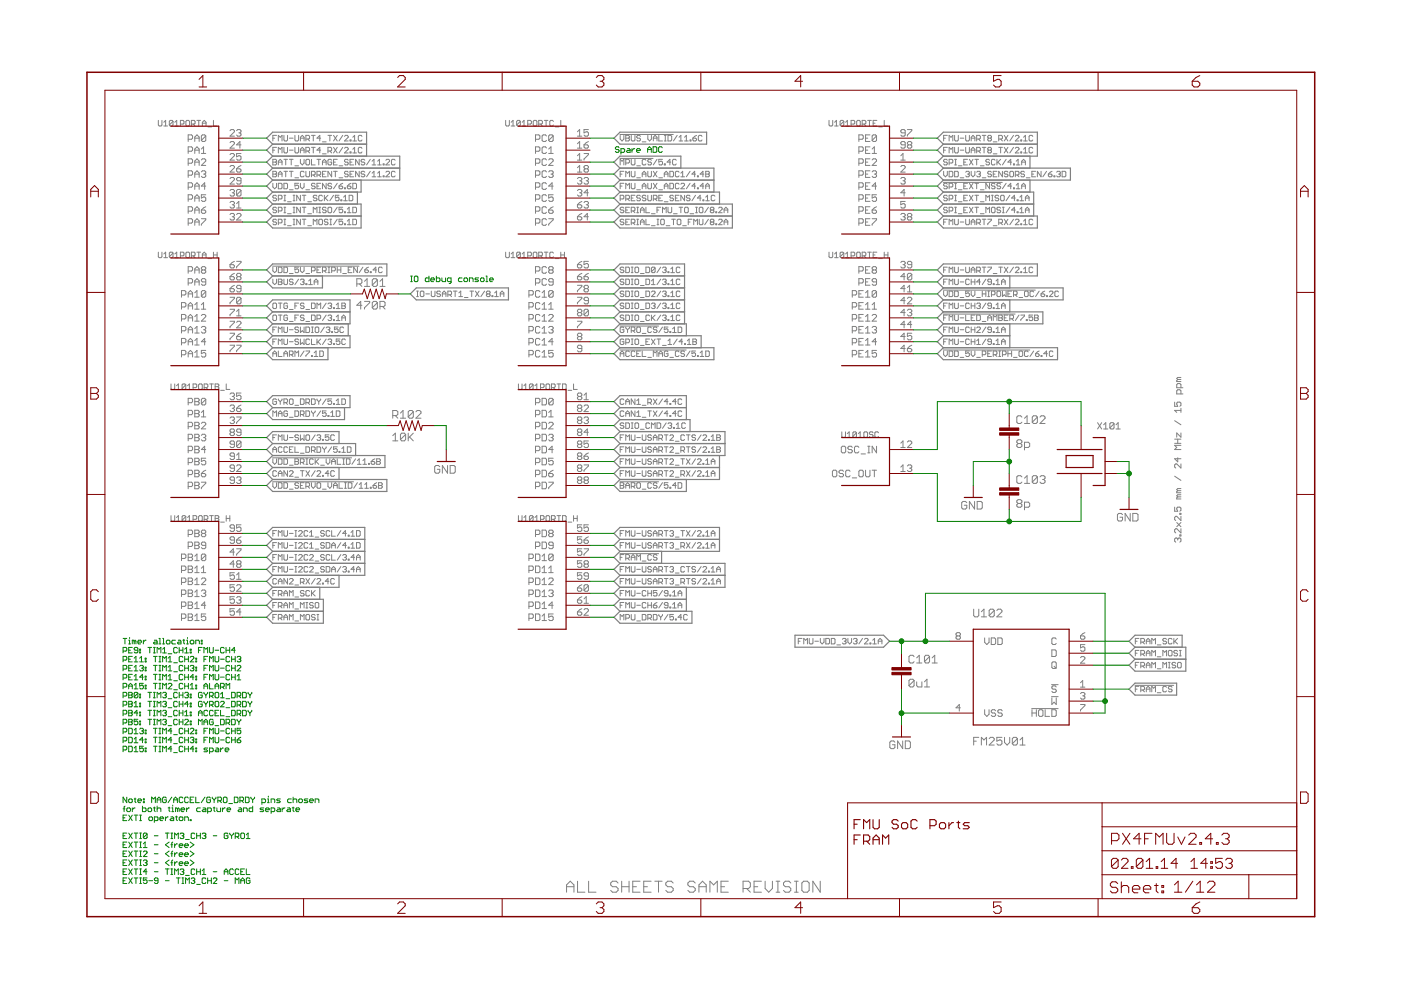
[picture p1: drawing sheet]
<svg xmlns="http://www.w3.org/2000/svg" width="297mm" height="210mm" viewBox="0 0 297 210" stroke-linecap="round" stroke-linejoin="round" font-family="sans-serif">
<g fill="none" stroke="#808080" stroke-width=".21">
<path d="M33.6 25.5v1l.2 .2h.3l.2-.2v-1M34.7 26.7h.8M34.7 25.9l.4-.4v1.2M36.7 25.7v.8l-.2 .2h-.4l-.2-.2M36.7 25.7l-.2-.2h-.4l-.2 .2v.8M36.7 25.7l-.8 .8M37.1 26.7h.7M37.1 25.9l.4-.4v1.2M38.2 26.3h.6l.2-.2v-.4l-.2-.2h-.6v1.2M39.6 25.5h.4l.2 .2v.8l-.2 .2h-.4l-.2-.2v-.8zM39.9 39.7h.7l.2-.2v-.5l-.2-.2h-.7v1.4M39.9 29.5h.7l.2-.2v-.5l-.2-.2h-.7v1.4"/>
<path d="M39.9 32.1h.7l.2-.3v-.4l-.2-.3h-.7v1.4M39.9 34.6h.7l.2-.2v-.5l-.2-.2h-.7v1.4M39.9 37.1h.7l.2-.2v-.5l-.2-.2h-.7v1.4M40.6 26.3h.6l.2-.2v-.4l-.2-.2h-.6v1.2M41 26.3l.4 .4M41.3 30v-.9l.5-.5 .4 .5v.9M41.3 32.5v-.9l.5-.5 .4 .5v.9M41.3 35.1v-1l.5-.4 .4 .4v1M41.3 37.6v-.9l.5-.5 .4 .5v.9M41.3 29.3h.9M41.3 31.8h.9M41.3 34.4h.9"/>
<path d="M41.3 36.9h.9M41.3 39.5h.9M41.7 25.5h.8M42.1 25.5v1.2M42.7 33.9l.2-.2h.5l.2 .2v.2l-.9 1h.9M42.7 36.4l.2-.2h.5l.2 .2-.2 .5M42.7 31.6l.5-.5v1.4M42.7 32.5h.9M42.9 26.7v-.8l.4-.4 .4 .4v.8M42.9 26.1h.8M43.2 36.9h.2M43.4 36.9l.2 .2-.2 .5h-.5l-.2-.2"/>
<path d="M43.6 28.8l-.2-.2h-.5l-.2 .2v1M43.6 28.8v1l-.2 .2h-.5l-.2-.2M43.6 28.8l-.9 1M43.6 39.5h-.9l.7-.7v1.4M44.1 26.9h.8M45.3 25.5v1.2h.7M48.8 30.2l.2-.2h.5l.2 .2v.3l-.9 .9h.9M48.8 27.7l.2-.2h.5l.2 .2v.2l-.9 1h.9M48.8 32.8l.2-.2h.5l.2 .2v.2l-.9 1h.9M48.8 35.3l.2-.2h.5l.2 .2v.3l-.9 .9h.9M48.8 37.9l.2-.3h.5l.2 .3v.2l-.9 .9h.9M50.2 27.7l.2-.2h.5l.2 .2-.2 .5"/>
<path d="M50.2 35.8h.7l.2 .5-.2 .2h-.5l-.2-.2zM50.6 28.2h.3M50.9 28.2l.2 .2-.2 .5h-.5l-.2-.3M51.1 38.3h-.7l-.2-.2 .2-.5h.5l.2 .3v.9l-.2 .2h-.5l-.2-.2M51.1 32.6h-.9v.7l.4-.3 .5 .3v.4l-.2 .3h-.5l-.2-.3M51.1 30.7h-.9l.7-.7v1.4M51.1 35.1l-.9 .7M57.8 29.3h.4M57.8 31.8h.4M57.8 34.4h.6M57.8 36.9h.6M57.8 36.3h.6l.2 .2-.2 .4 .2 .4-.2 .2h-.6z"/>
<path d="M57.8 33.8h.6l.2 .2-.2 .4 .2 .4-.2 .2h-.6zM57.8 38.9v.7l.4 .4 .4-.4v-.7M58.6 28.7h-.8v1.2M58.6 31.2h-.8v1.2M59 34.4h.8M59 36.9h.8M59 29.9v-1.2l.4 .4 .4-.4v1.2M59 32.4v-1.2l.4 .4 .4-.4v1.2M59 35v-.8l.4-.4 .4 .4v.8M59 37.5v-.8l.4-.4 .4 .4v.8M59 38.9h.6l.2 .2v.7l-.2 .2h-.6zM60.2 38.9h.6l.2 .2v.7l-.2 .2h-.6z"/>
<path d="M60.2 28.7v1l.2 .2h.4l.2-.2v-1M60.2 31.2v1l.2 .2h.4l.2-.2v-1M60.2 33.8h.8M60.2 36.3h.8M60.6 33.8v1.2M60.6 36.3v1.2M61.4 29.3h.7M61.4 31.8h.7M61.4 33.8h.7M61.4 36.3h.7M61.7 33.8v1.2M61.7 36.3v1.2"/>
<path d="M62.5 28.7v1l.2 .2h.4l.2-.2v-1M62.5 31.2v1l.2 .2h.4l.2-.2v-1M62.5 35.2h.8M62.5 37.7h.8M63.3 38.9h-.8v.6l.4-.2 .4 .2v.3l-.2 .2h-.4l-.2-.2M63.7 29.3h.8M63.7 31.8h.8M63.7 29.9v-.8l.4-.4 .4 .4v.8M63.7 32.4v-.8l.4-.4 .4 .4v.8M63.7 33.8v.8l.4 .4 .4-.4v-.8M63.7 38.9v.7l.4 .4 .4-.4v-.7M64.5 36.5l-.2-.2h-.4l-.2 .2v.8l.2 .2h.4l.2-.2"/>
<path d="M64.9 34l.2-.2h.3l.2 .2v.8l-.2 .2h-.3l-.2-.2zM64.9 29.5h.5l.2-.2v-.4l-.2-.2h-.5v1.2M64.9 32h.5l.2-.2v-.3l-.2-.3h-.5v1.2M64.9 36.3v1l.2 .2h.3l.2-.2v-1M65.3 29.5l.3 .4M65.3 32l.3 .4M66 37.1h.6l.2-.2v-.4l-.2-.2h-.6v1.2M66 33.8v1.2h.8M66 28.7h.8M66 31.2h.8M66.4 28.7v1.2M66.4 31.2v1.2"/>
<path d="M66.4 37.1l.4 .4M66.8 39.1l-.2-.2h-.4l-.2 .4 .2 .2h.4l.2 .3-.2 .2h-.4l-.2-.2M67.2 39.5h.4M67.2 37.1h.6l.2-.2v-.4l-.2-.2h-.6v1.2M67.2 33.8h.8M67.6 33.8v1.2M67.6 37.1l.4 .4M68 29.3h-.8l.6-.6v1.2M68 31.8h-.8l.6-.6v1.2M68 38.9h-.8v1.1h.8M68.4 34.4h.8M68.4 36.9h.4"/>
<path d="M68.4 35v-.8l.4-.4 .4 .4v.8M68.4 30.1h.8M68.4 32.6h.8M69.2 36.3h-.8v1.2h.8M69.2 38.9v1.1l-.8-1.1v1.1M69.5 32h.6l.2-.2v-.3l-.2-.3h-.6v1.2M69.5 28.7h.8M69.9 28.7v1.2M69.9 32l.4 .4M70.3 34l-.2-.2h-.4l-.2 .2v.8l.2 .2h.4l.2-.2v-.4h-.4M70.3 39.1l-.2-.2h-.4l-.2 .2 .2 .4h.4l.2 .1-.2 .4h-.4l-.2-.2M70.3 36.3v1.2l-.8-1.2v1.2"/>
<path d="M70.7 34.4h.4M70.7 28.7l.8 1.2M70.7 31.2l.8 1.2M70.7 36.3h.8M71.1 36.3v1.2M71.5 33.8h-.8v1.2h.8M71.5 38.9l-.8 1.1M71.5 28.7l-.8 1.2M71.5 31.2l-.8 1.2M71.9 39.5h.6l.2 .3-.2 .2h-.4l-.2-.2zM71.9 35.2h.8M71.9 37.7h.8"/>
<path d="M72.7 38.9l-.8 .6M72.7 28.7l-.8 1.2M72.7 31.2l-.8 1.2M73 31.5l.2-.3h.4l.2 .3v.1l-.8 .8h.8M73 39.8h.2v.2h-.2zM73 28.9l.2-.2h.4l.2 .2v.2l-.8 .8h.8M73.6 39.5h.6l.2 .3-.2 .2h-.4l-.2-.2zM73.8 34l-.2-.2h-.4l-.2 .2 .2 .4h.4l.2 .2-.2 .4h-.4l-.2-.2M73.8 36.5l-.2-.2h-.4l-.2 .4 .2 .2h.4l.2 .4-.2 .2h-.4l-.2-.2M74.2 34.4h.4M74.2 36.9h.4M74.2 29.7h.2v.2h-.2z"/>
<path d="M74.2 32.2h.2v.2h-.2zM74.4 38.9l-.8 .6M74.8 38.9h.6l.2 .2v.7l-.2 .2h-.6zM74.8 29.9h.8M74.8 29.1l.4-.4v1.2M74.8 31.6l.4-.4v1.2M74.8 32.4h.8M75 33.8h-.8v1.2h.8M75 36.3h-.8v1.2h.8M76.2 33.8v1.2l-.8-1.2v1.2M76.2 36.3v1.2l-.8-1.2v1.2M76.8 28.9l-.2-.2h-.4l-.2 .2v.8l.2 .2h.4l.2-.2"/>
<path d="M76.8 31.5l-.2-.3h-.4l-.2 .3v.7l.2 .2h.4l.2-.2M77.3 34l-.2-.2h-.3l-.2 .2 .2 .4h.3l.2 .2-.2 .4h-.3l-.2-.2M77.3 36.5l-.2-.2h-.3l-.2 .2 .2 .4h.3l.2 .2-.2 .4h-.3l-.2-.2M78.5 33.8l-.8 1.2M78.5 36.3l-.8 1.2M78.9 35h.8M78.9 34.2l.4-.4v1.2M78.9 36.7l.4-.4v1.2M78.9 37.5h.8M80.1 35h.7M80.1 34.2l.4-.4v1.2M80.1 36.7l.4-.4v1.2"/>
<path d="M80.1 37.5h.7M81.2 34.8h.2v.2h-.2zM81.2 37.3h.2v.2h-.2zM81.8 34l.2-.2h.4l.2 .2v.2l-.8 .8h.8M81.8 36.5l.2-.2h.4l.2 .2v.2l-.8 .8h.8M83.8 34l-.2-.2h-.4l-.2 .2v.8l.2 .2h.4l.2-.2M83.8 36.5l-.2-.2h-.4l-.2 .2v.8l.2 .2h.4l.2-.2M107.2 25.5v1l.2 .2h.4l.2-.2v-1M108.4 26.7h.8M108.4 25.9l.4-.4v1.2M110.3 25.7v.8l-.2 .2h-.4l-.2-.2M110.3 25.7l-.2-.2h-.4l-.2 .2v.8"/>
<path d="M110.3 25.7l-.8 .8M110.7 26.7h.8M110.7 25.9l.4-.4v1.2M111.9 26.3h.6l.2-.2v-.4l-.2-.2h-.6v1.2M113.2 25.5h.4l.2 .2v.8l-.2 .2h-.4l-.1-.2v-.8zM113.5 29.5h.7l.3-.2v-.5l-.3-.2h-.7v1.4M113.5 32.1h.7l.3-.3v-.4l-.3-.3h-.7v1.4M113.5 34.6h.7l.3-.2v-.5l-.3-.2h-.7v1.4M113.5 37.1h.7l.3-.2v-.5l-.3-.2h-.7v1.4M113.5 39.7h.7l.3-.2v-.5l-.3-.2h-.7v1.4M114.2 26.3h.6l.2-.2v-.4l-.2-.2h-.6v1.2M114.6 26.3l.4 .4"/>
<path d="M115.4 25.5h.8M115.8 25.5v1.2M115.9 28.8l-.3-.2h-.4l-.3 .2v1l.3 .2h.4l.3-.2M115.9 31.4l-.3-.3h-.4l-.3 .3v.9l.3 .2h.4l.3-.2M115.9 33.9l-.3-.2h-.4l-.3 .2v.9l.3 .3h.4l.3-.3M115.9 36.4l-.3-.2h-.4l-.3 .2v1l.3 .2h.4l.3-.2M115.9 39l-.3-.2h-.4l-.3 .2v.9l.3 .3h.4l.3-.3M116.3 32.5h1M116.3 33.9l.3-.2h.5l.2 .2v.2l-1 1h1M116.3 36.4l.3-.2h.5l.2 .2-.2 .5M116.3 31.6l.5-.5v1.4M116.8 36.9h.3"/>
<path d="M117.1 36.9l.2 .2-.2 .5h-.5l-.3-.2M117.3 28.8l-.2-.2h-.5l-.3 .2v1M117.3 28.8v1l-.2 .2h-.5l-.3-.2M117.3 39.5h-1l.8-.7v1.4M117.3 28.8l-1 1M117.3 25.7l-.2-.2h-.3l-.2 .2v.8l.2 .2h.3l.2-.2M117.7 26.9h.8M118.9 25.5v1.2h.8M122.4 28.9h1M122.4 31.4h1M122.4 34h1M122.4 37.9l.3-.3h.4l.3 .3-.3 .4"/>
<path d="M122.4 36.5h1M122.4 27.9l.5-.4v1.4M122.4 30.5l.5-.5v1.4M122.4 33l.5-.4v1.4M122.4 35.6l.5-.5v1.4M122.9 38.3h.2M123.1 38.3l.3 .3-.3 .4h-.4l-.3-.2M123.8 30.7h.7l.3 .5-.3 .2h-.4l-.3-.2zM123.8 32.6h1v.2l-1 .9v.3M123.8 37.9l.3-.3h.4l.3 .3-.3 .4M124.1 35.8l-.3-.2 .3-.5h.4l.3 .2-.3 .5M124.1 35.8l-.3 .2 .3 .5h.4l.3-.2-.3-.5"/>
<path d="M124.1 35.8h.4M124.3 38.3h.2M124.5 38.3l.3 .3-.3 .4h-.4l-.3-.2M124.8 27.5h-1v.7l.5-.3 .5 .3v.4l-.3 .3h-.4l-.3-.3M124.8 30l-1 .7M131.4 33.6h7.1M131.4 28.5h11.3M131.5 36.9h.4M131.5 39.5h.4M131.5 28.7v.8l.4 .4 .4-.4v-.8M131.5 35v-1.2l.4 .4 .4-.4v1.2M132.3 36.3h-.8v1.2"/>
<path d="M132.3 38.9h-.8v1.1M132.7 29.3h.5M132.7 28.7h.5l.3 .2-.3 .4 .3 .4-.3 .2h-.5zM132.7 37.5v-1.2l.4 .4 .4-.4v1.2M132.7 34.6h.5l.3-.2v-.4l-.3-.2h-.5v1.2M133.8 28.7v1l.2 .2h.4l.2-.2v-1M133.8 33.8v1l.2 .2h.4l.2-.2v-1M133.8 36.3v1l.2 .2h.4l.2-.2v-1M133.8 38.9v.9l.2 .2h.4l.2-.2v-.9M135 35.2h.8M135 37.7h.8M135.8 28.9l-.2-.2h-.4l-.2 .2 .2 .4h.4l.2 .2-.2 .4h-.4l-.2-.2"/>
<path d="M136.2 36.9h.7M136.2 39.5h.7M136.2 37.5v-.8l.4-.4 .3 .4v.8M136.2 30.1h.7M136.9 34l-.1-.2h-.4l-.2 .2v.8l.2 .2h.4l.1-.2M137.4 36.3v1l.1 .2h.4l.2-.2v-1M137.4 38.9v.9l.1 .2h.4l.2-.2v-.9M137.4 28.7v.8l.3 .4 .4-.4v-.8M138.1 34l-.2-.2h-.4l-.1 .2 .1 .4h.4l.2 .2-.2 .4h-.4l-.1-.2M138.5 29.3h.8M138.5 29.9v-.8l.4-.4 .4 .4v.8M138.5 36.3l.8 1.2"/>
<path d="M138.5 38.9l.8 1.1M139.3 36.3l-.8 1.2M139.3 38.9l-.8 1.1M139.3 33.8l-.8 1.2M139.7 28.7v1.2h.8M139.7 37.7h.8M140.5 33.8h-.8v.6l.4-.2 .4 .2v.4l-.2 .2h-.4l-.2-.2M140.8 36.9h.8M140.8 39.5h.8M140.8 37.5v-.8l.4-.4 .4 .4v.8M140.8 34.8h.3v.2h-.3zM140.8 28.7h.4"/>
<path d="M140.8 29.9h.4M141.1 28.7v1.2M141.6 28.7h.6l.2 .2v.8l-.2 .2h-.6zM142 36.3h.6l.2 .2v.8l-.2 .2h-.6zM142 38.9h.6l.2 .2v.7l-.2 .2h-.6zM142.2 34.4h-.8l.6-.6v1.2M143.4 34l-.2-.2h-.4l-.2 .2v.8l.2 .2h.4l.2-.2M143.6 28.7l-.8 1.2M144 29.1l.4-.4v1.2M144 39.1l-.2-.2h-.4l-.2 .2v.7l.2 .2h.4l.2-.2M144 36.5l-.2-.2h-.4l-.2 .2v.8l.2 .2h.4l.2-.2M144 29.9h.7"/>
<path d="M144.4 39.1l.1-.2h.4l.2 .2v.2l-.7 .7h.7M144.4 36.7l.3-.4v1.2M144.4 37.5h.7M145.1 29.9h.8M145.1 29.1l.4-.4v1.2M146.3 29.7h.2v.2h-.2zM146.3 36.3l-.8 1.2M146.3 38.9l-.8 1.1M146.9 29.3h.6l.2 .4-.2 .2h-.4l-.2-.2zM147.5 36.9h-.8l.6-.6v1.2M147.5 39.5h-.8l.6-.6v1.1M147.7 28.7l-.8 .6"/>
<path d="M147.9 37.3h.2v.2h-.2zM147.9 39.8h.2v.2h-.2zM148.8 28.9l-.1-.2h-.4l-.2 .2v.8l.2 .2h.4l.1-.2M149.2 36.9h-.8l.6-.6v1.2M149.2 39.5h-.8l.6-.6v1.1M149.6 36.9h.6M149.6 39.5h.8M149.6 36.3h.6l.2 .2-.2 .4 .2 .4-.2 .2h-.6zM175.8 25.5v1l.2 .2h.4l.2-.2v-1M177 26.7h.7M177 25.9l.3-.4v1.2M178.9 25.7v.8l-.2 .2h-.4l-.2-.2"/>
<path d="M178.9 25.7l-.2-.2h-.4l-.2 .2v.8M178.9 25.7l-.8 .8M179.3 26.7h.8M179.3 25.9l.4-.4v1.2M180.4 26.3h.6l.2-.2v-.4l-.2-.2h-.6v1.2M181.8 25.5h.4l.2 .2v.8l-.2 .2h-.4l-.2-.2v-.8zM182.1 29.5h.7l.2-.2v-.5l-.2-.2h-.7v1.4M182.1 32.1h.7l.2-.3v-.4l-.2-.3h-.7v1.4M182.1 34.6h.7l.2-.2v-.5l-.2-.2h-.7v1.4M182.1 37.1h.7l.2-.2v-.5l-.2-.2h-.7v1.4M182.1 39.7h.7l.2-.2v-.5l-.2-.2h-.7v1.4M182.8 26.3h.6l.2-.2v-.4l-.2-.2h-.6v1.2"/>
<path d="M183.2 26.3l.4 .4M183.5 29.3h.5M183.5 31.8h.5M183.5 34.4h.5M183.5 36.9h.5M183.5 39.5h.5M184 25.5h.7M184.3 25.5v1.2M184.4 28.6h-.9v1.4h.9M184.4 31.1h-.9v1.4h.9M184.4 33.7h-.9v1.4h.9M184.4 36.2h-.9v1.4h.9"/>
<path d="M184.4 38.8h-.9v1.4h.9M184.9 32.5h.9M184.9 33.9l.2-.2h.5l.2 .2v.2l-.9 1h.9M184.9 36.4l.2-.2h.5l.2 .2-.2 .5M184.9 31.6l.5-.5v1.4M185.1 26.1h.4M185.4 36.9h.2M185.6 36.9l.2 .2-.2 .5h-.5l-.2-.2M185.8 28.8l-.2-.2h-.5l-.2 .2v1M185.8 28.8v1l-.2 .2h-.5l-.2-.2M185.8 39.5h-.9l.7-.7v1.4M185.8 28.8l-.9 1"/>
<path d="M185.9 25.5h-.8v1.2h.8M186.3 26.9h.8M187.5 25.5v1.2h.8M191 35.3l.2-.2h.5l.2 .2v.3l-.9 .9h.9M191 37.9l.2-.3h.5l.2 .3-.2 .4M191 34h.9M191 33l.5-.4v1.4M191.5 38.3h.2M191.7 38.3l.2 .3-.2 .4h-.5l-.2-.2M191.9 28.2h-.7l-.2-.3 .2-.4h.5l.2 .2v.9l-.2 .3h-.5l-.2-.3M191.9 30.7h-.7l-.2-.2 .2-.5h.5l.2 .2v1l-.2 .2h-.5l-.2-.2M192.4 27.5h.9v.2l-.9 .9v.3"/>
<path d="M192.6 30.7l-.2-.2 .2-.5h.5l.2 .2-.2 .5M192.6 30.7l-.2 .2 .2 .5h.5l.2-.2-.2-.5M192.6 30.7h.5M200 38.7h12.5M200.1 29.3h.3M200.1 31.8h.3M200.1 36.3v.8l.3 .4 .5-.4v-.8M200.9 34l-.2-.2h-.4l-.2 .2 .2 .4h.4l.2 .2-.2 .4h-.4l-.2-.2M200.9 39.1l-.2-.2h-.4l-.2 .4 .2 .2h.4l.2 .3-.2 .2h-.4l-.2-.2M200.9 28.7h-.8v1.2M200.9 31.2h-.8v1.2M201.2 34.6h.6l.2-.2v-.4l-.2-.2h-.6v1.2"/>
<path d="M201.2 29.9v-1.2l.4 .4 .4-.4v1.2M201.2 32.4v-1.2l.4 .4 .4-.4v1.2M201.2 36.3h.6l.2 .2v.8l-.2 .2h-.6zM201.2 39.6h.6l.2-.1v-.4l-.2-.2h-.6v1.1M202.4 36.3h.6l.2 .2v.8l-.2 .2h-.6zM202.4 33.8h.4M202.4 35h.4M202.4 38.9h.4M202.4 28.7v1l.2 .2h.4l.2-.2v-1M202.4 31.2v1l.2 .2h.4l.2-.2v-1M202.6 33.8v1.2M202.6 38.9v1.1"/>
<path d="M203.2 35.2h.8M203.6 29.3h.7M203.6 31.8h.7M203.6 37.7h.7M204.3 34.4h.4M204.3 39.5h.4M204.7 28.7v1l.2 .2h.4l.2-.2v-1M204.7 31.2v1l.2 .2h.4l.2-.2v-1M204.7 36.5l.2-.2h.4l.2 .2-.2 .4M205.1 36.9h.2M205.1 33.8h-.8v1.2h.8M205.1 38.9h-.8v1.1h.8"/>
<path d="M205.3 36.9l.2 .2-.2 .4h-.4l-.2-.2M205.5 33.8l.8 1.2M205.5 38.9l.8 1.1M205.9 29.3h.8M205.9 31.8h.8M205.9 29.9v-.8l.4-.4 .4 .4v.8M205.9 32.4v-.8l.4-.4 .4 .4v.8M205.9 36.3v.8l.4 .4 .4-.4v-.8M206.3 33.8l-.8 1.2M206.3 38.9l-.8 1.1M206.7 33.8h.8M206.7 38.9h.8"/>
<path d="M207.1 29.5h.6l.2-.2v-.4l-.2-.2h-.6v1.2M207.1 32h.6l.2-.2v-.3l-.2-.3h-.6v1.2M207.1 33.8v1.2M207.1 38.9v1.1M207.1 36.5l.2-.2h.4l.2 .2-.2 .4M207.5 36.9h.2M207.5 29.5l.4 .4M207.5 32l.4 .4M207.7 36.9l.2 .2-.2 .4h-.4l-.2-.2M207.9 35.2h.7M208.3 28.7h.7M208.3 31.2h.7"/>
<path d="M208.3 37.7h.7M208.6 28.7v1.2M208.6 31.2v1.2M209.6 29.3h.4M209.6 31.8h.4M209.6 31.8l-.2 .2 .2 .4h.4l.2-.2-.2-.4M209.6 29.3l-.2-.2 .2-.4h.4l.2 .2-.2 .4M209.6 29.3l-.2 .2 .2 .4h.4l.2-.2-.2-.4M209.6 31.8l-.2-.2 .2-.4h.4l.2 .3-.2 .3M209.8 34l-.2-.2h-.4l-.2 .2 .2 .4h.4l.2 .2-.2 .4h-.4l-.2-.2M209.8 38.9v1.1l-.8-1.1v1.1M210.2 36.5l-.2-.2h-.4l-.2 .4 .2 .2h.4l.2 .4-.2 .2h-.4l-.2-.2"/>
<path d="M210.6 36.9h.4M210.6 30.1h.8M210.6 32.6h.8M211 39.1l-.2-.2h-.4l-.2 .2 .2 .4h.4l.2 .1-.2 .4h-.4l-.2-.2M211 34l-.2-.2h-.4l-.2 .2v.8l.2 .2h.4l.2-.2M211.4 33.8v1.2M211.4 36.3h-.8v1.2h.8M211.6 34.4l.6 .6M211.8 29.5h.5l.2-.2v-.4l-.2-.2h-.5v1.2M211.8 31.2h.7M212.2 39.1l-.3-.2h-.3l-.2 .4 .2 .2h.3l.3 .3-.3 .2h-.3l-.2-.2M212.2 33.8l-.8 .8"/>
<path d="M212.2 31.2v1.2M212.2 29.5l.3 .4M212.5 36.3v1.2l-.7-1.2v1.2M212.9 28.7l.8 1.2M212.9 31.2l.8 1.2M213.3 33.8l-.8 1.2M213.3 38.9l-.8 1.1M213.7 36.5l-.2-.2h-.4l-.2 .2 .2 .4h.4l.2 .2-.2 .4h-.4l-.2-.2M213.7 28.7l-.8 1.2M213.7 31.2l-.8 1.2M214.1 36.5l.2-.2h.4l.2 .2v.8l-.2 .2h-.4l-.2-.2zM214.5 34.4h-.8l.6-.6v1.2"/>
<path d="M214.5 39.5h-.8l.6-.6v1.1M214.9 34.8h.2v.2h-.2zM214.9 39.8h.2v.2h-.2zM214.9 28.7l-.8 1.2M214.9 31.2l-.8 1.2M215.3 31.5l.2-.3h.4l.1 .3v.1l-.7 .8h.7M215.3 28.9l.2-.2h.4l.1 .2v.2l-.7 .8h.7M215.3 37.1h.6l.1-.2v-.4l-.1-.2h-.6v1.2M215.5 34.2l.4-.4v1.2M215.5 35h.7M215.5 39.3l.4-.4v1.1M215.6 37.1l.4 .4"/>
<path d="M216.4 29.7h.2v.2h-.2zM216.4 32.2h.2v.2h-.2zM216.6 34.4h.8M216.6 39.5h.8M216.6 35v-.8l.4-.4 .4 .4v.8M217 29.1l.4-.4v1.2M217 31.6l.4-.4v1.2M217 29.9h.8M217 32.4h.8M217.2 36.5l-.2-.2h-.4l-.2 .4 .2 .2h.4l.2 .4-.2 .2h-.4l-.2-.2M217.6 37.7h.8M218.8 36.9h.4"/>
<path d="M219 28.9l-.2-.2h-.4l-.2 .2v.8l.2 .2h.4l.2-.2M219 31.5l-.2-.3h-.4l-.2 .3v.7l.2 .2h.4l.2-.2M219.6 36.3h-.8v1.2h.8M220.7 36.3v1.2l-.8-1.2v1.2M221.9 36.3l-.8 1.2M222.3 36.9h.6l.2 .4-.2 .2h-.4l-.2-.2zM223.1 36.3l-.8 .6M223.5 37.3h.1v.2h-.1zM224 36.5l.2-.2h.4l.2 .2-.2 .4M224.4 36.9h.2M224.6 36.9l.2 .2-.2 .4h-.4l-.2-.2M225.2 36.3h.6l.2 .2v.8l-.2 .2h-.6z"/>
<path d="M33.6 53.5v.9l.2 .2h.3l.2-.2v-.9M34.7 53.8l.4-.3v1.1M34.7 54.6h.8M36.7 53.7l-.2-.2h-.4l-.2 .2v.7M36.7 53.7v.7l-.2 .2h-.4l-.2-.2M36.7 53.7l-.8 .7M37.1 53.8l.4-.3v1.1M37.1 54.6h.7M38.2 54.3h.6l.2-.2v-.4l-.2-.2h-.6v1.1M39.6 53.5h.4l.2 .2v.7l-.2 .2h-.4l-.2-.2v-.7zM39.9 42.2h.7l.2-.2v-.5l-.2-.2h-.7v1.4M39.9 44.8h.7l.2-.3v-.4l-.2-.3h-.7v1.4"/>
<path d="M39.9 47.3h.7l.2-.2v-.5l-.2-.2h-.7v1.4M39.9 57.5h.7l.2-.3v-.4l-.2-.3h-.7v1.4M40.6 54.3h.6l.2-.2v-.4l-.2-.2h-.6v1.1M41 54.3l.4 .3M41.3 40.2v-1l.5-.4 .4 .4v1M41.3 42.7v-.9l.5-.5 .4 .5v.9M41.3 45.2v-.9l.5-.5 .4 .5v.9M41.3 47.8v-1l.5-.4 .4 .4v1M41.3 57.9v-.9l.5-.5 .4 .5v.9M41.3 42h.9M41.3 44.5h.9M41.3 47.1h.9"/>
<path d="M41.3 57.2h.9M41.3 59.8h.9M41.7 53.5h.8M42.1 53.5v1.1M42.7 44.5h.7l.2 .5-.2 .2h-.5l-.2-.2zM42.7 46.4h.9v.2l-.9 .9v.3M42.9 54.6v-.8l.4-.3 .4 .3v.8M42.9 54.1h.8M42.9 57.2l-.2-.2 .2-.5h.5l.2 .3-.2 .4M42.9 57.2l-.2 .3 .2 .4h.5l.2-.2-.2-.5M42.9 57.2h.5M43.6 41.3h-.9v.7l.7-.2 .2 .2v.5l-.2 .2h-.5l-.2-.2"/>
<path d="M43.6 59.8h-.7l-.2-.3 .2-.4h.5l.2 .2v.9l-.2 .3h-.5l-.2-.3M43.6 43.8l-.9 .7M44.1 54.8h.8M45.3 53.5v1.1M45.3 54.1h.7M46 53.5v1.1M48.8 40.4l.2-.2h.5l.2 .2-.2 .5M48.8 42.9l.2-.2h.5l.2 .2-.2 .5M48.8 45.5l.2-.2h.5l.2 .2-.2 .5M48.8 56.1h.7l.2 .5-.2 .2h-.5l-.2-.2zM48.8 58.7h.7l.2 .4-.2 .3h-.5l-.2-.3zM49.2 40.9h.3"/>
<path d="M49.2 43.4h.3M49.2 46h.3M49.5 40.9l.2 .2-.2 .5h-.5l-.2-.3M49.5 43.4l.2 .2-.2 .5h-.5l-.2-.2M49.5 46l.2 .2-.2 .5h-.5l-.2-.3M49.7 55.4l-.9 .7M49.7 58l-.9 .7M50.2 45.5l.2-.2h.5l.2 .2v.2l-.9 1h.9M50.2 55.4h.9v.2l-.9 1v.2M50.2 44.1h.9M50.2 43.2l.4-.5v1.4M50.4 58.7l-.2-.3 .2-.4h.5l.2 .2-.2 .5"/>
<path d="M50.4 58.7l-.2 .2 .2 .5h.5l.2-.3-.2-.4M50.4 58.7h.5M51.1 40.4v.9l-.2 .3h-.5l-.2-.3M51.1 40.4l-.2-.2h-.5l-.2 .2v.9M51.1 40.4l-.9 .9M57.8 56.4h18.3M57.8 56.6v.8l.4 .4 .4-.4v-.8M57.8 59.2v.8l.4 .3 .4-.3v-.8M58.6 44.1l-.2-.2h-.4l-.2 .2 .2 .4h.4l.2 .2-.2 .4h-.4l-.2-.2M58.6 41.6l-.2-.2h-.4l-.2 .2 .2 .4h.4l.2 .2-.2 .4h-.4l-.2-.2M58.6 46.7l-.2-.2h-.4l-.2 .2 .2 .4h.4l.2 .2-.2 .3h-.4l-.2-.1M59 59.8h.6"/>
<path d="M59 56.6h.6l.2 .2v.8l-.2 .2h-.6zM59 59.2h.6l.2 .2-.2 .4 .2 .4-.2 .1h-.6zM59 42.2h.6l.2-.2v-.4l-.2-.2h-.6v1.2M59 44.7h.6l.2-.2v-.4l-.2-.2h-.6v1.2M59 47.3h.6l.2-.2v-.4l-.2-.2h-.6v1.1M60.2 56.6h.6l.2 .2v.8l-.2 .2h-.6zM60.2 59.2v1l.2 .1h.4l.2-.1v-1M60.2 43.9h.4M60.2 45.1h.4M60.2 46.5h.4M60.2 47.6h.4M60.2 41.4h.4"/>
<path d="M60.2 42.6h.4M60.4 41.4v1.2M60.4 43.9v1.2M60.4 46.5v1.1M61 45.3h.7M61 47.9h.7M61 42.8h.7M61.4 58h.7M61.4 40.2h.7M62.1 59.4l-.2-.2h-.3l-.2 .4 .2 .2h.3l.2 .4-.2 .1h-.3l-.2-.1M62.1 43.9h.4M62.1 45.1h.4"/>
<path d="M62.1 46.5h.4M62.1 47.6h.4M62.1 41.4h.4M62.1 42.6h.4M62.3 41.4v1.2M62.3 43.9v1.2M62.3 46.5v1.1M63.3 56.6h-.8v.6l.4-.2 .4 .2v.4l-.2 .2h-.4l-.2-.2M63.3 59.2l-.8 1.1M63.7 59.4l.2-.2h.4l.2 .2-.2 .4M63.7 41.4v1.2l-.8-1.2v1.2M63.7 43.9v1.2l-.8-1.2v1.2"/>
<path d="M63.7 46.5v1.1l-.8-1.1v1.1M63.7 56.6v.8l.4 .4 .4-.4v-.8M64.1 59.8h.2M64.1 43.9h.8M64.1 46.5h.8M64.1 41.4h.8M64.3 59.8l.2 .2-.2 .3h-.4l-.2-.1M64.5 41.4v1.2M64.5 43.9v1.2M64.5 46.5v1.1M64.9 58h.7M64.9 40.2h.7"/>
<path d="M65.3 45.3h.7M65.3 47.9h.7M65.3 42.8h.7M65.4 59.6l.4-.4v1.1M66 57.4h.6l.2-.2v-.4l-.2-.2h-.6v1.2M66.4 45.1v-1.2l.4 .4 .4-.4v1.2M66.4 47.6v-1.1l.4 .4 .4-.4v1.1M66.6 59.8h.8M67.2 41.6l-.2-.2h-.4l-.2 .4 .2 .2h.4l.2 .4-.2 .2h-.4l-.2-.2M67.2 57.2h.4M67.6 46.7l.2-.2h.4l.2 .2v.8l-.2 .1h-.4l-.2-.1zM67.6 43.9h.4"/>
<path d="M67.6 45.1h.4M67.8 43.9v1.2M68 56.6h-.8v1.2h.8M68.4 41.6l-.2-.2h-.4l-.2 .2v.8l.2 .2h.4l.2-.2M68.4 57.4h.6l.2-.2v-.4l-.2-.2h-.6v1.2M68.8 41.4v1.2M68.8 57.4l.4 .4M69 42l.5 .6M69.2 44.1l-.2-.2h-.4l-.2 .2 .2 .4h.4l.2 .2-.2 .4h-.4l-.2-.2M69.5 46.7l-.2-.2h-.3l-.2 .2 .2 .4h.3l.2 .2-.2 .3h-.3l-.2-.1M69.5 44.1l.2-.2h.4l.2 .2v.8l-.2 .2h-.4l-.2-.2zM69.5 56.6h.4"/>
<path d="M69.5 57.8h.4M69.5 41.4l-.7 .8M69.7 56.6v1.2M69.9 46.5h.4M69.9 47.6h.4M70.1 46.5v1.1M70.3 57.4h.6l.2-.2v-.4l-.2-.2h-.6v1.2M70.7 41.4l-.8 1.2M71.5 57.2h.8M71.5 43.9l-.8 1.2M71.5 46.5l-.8 1.1M71.5 56.6v1.2"/>
<path d="M71.9 41.4h-.8v.6l.4-.2 .4 .2v.4l-.2 .2h-.4l-.2-.2M72.3 42.4h.2v.2h-.2zM72.3 56.6v1.2M72.7 46.5h-.8v.6l.4-.2 .4 .2v.4l-.2 .1h-.4l-.2-.1M72.7 43.9h-.8v.6l.4-.2 .4 .2v.4l-.2 .2h-.4l-.2-.2M72.7 58h.7M72.9 42.6h.7M72.9 41.8l.3-.4v1.2M73 44.9h.2v.2h-.2zM73 47.5h.2v.1h-.2zM73.6 45.1h.8M73.6 47.6h.8"/>
<path d="M73.6 44.3l.4-.4v1.2M73.6 46.9l.4-.4v1.1M73.8 57.2h.4M74 41.4h.6l.2 .2v.8l-.2 .2h-.6zM74.6 56.6h-.8v1.2h.8M74.8 46.5h.6l.2 .2v.8l-.2 .1h-.6zM74.8 43.9h.6l.2 .2v.8l-.2 .2h-.6zM75.8 56.6v1.2l-.8-1.2v1.2M76.9 56.6l-.7 1.2M77.3 59.6l.5-.5v1.6M77.3 57.2h.6l.2 .4-.2 .2h-.4l-.2-.2zM78.1 56.6l-.8 .6"/>
<path d="M78.5 57.6h.2v.2h-.2zM79.9 57.2h-.8l.6-.6v1.2M80 59.4l-.3-.3h-.5l-.3 .3v1.1M80 59.4v1.1l-.3 .2h-.5l-.3-.2M80 59.4l-1.1 1.1M80.6 59.6l.5-.5v1.6M81 56.8l-.2-.2h-.3l-.2 .2v.8l.2 .2h.3l.2-.2M107.2 53.5v.9l.2 .2h.4l.2-.2v-.9M108.4 54.6h.8M108.4 53.8l.4-.3v1.1M110.3 53.7l-.2-.2h-.4l-.2 .2v.7M110.3 53.7v.7l-.2 .2h-.4l-.2-.2"/>
<path d="M110.3 53.7l-.8 .7M110.7 54.6h.8M110.7 53.8l.4-.3v1.1M111.9 54.3h.6l.2-.2v-.4l-.2-.2h-.6v1.1M113.1 53.7l.1-.2h.4l.2 .2v.7l-.2 .2h-.4l-.1-.2zM113.5 42.2h.7l.3-.2v-.5l-.3-.2h-.7v1.4M113.5 44.8h.7l.3-.3v-.4l-.3-.3h-.7v1.4M113.5 47.3h.7l.3-.2v-.5l-.3-.2h-.7v1.4M113.5 57.5h.7l.3-.3v-.4l-.3-.3h-.7v1.4M114.2 54.3h.6l.2-.2v-.4l-.2-.2h-.6v1.1M114.6 54.3l.4 .3M115.4 53.5h.8"/>
<path d="M115.8 53.5v1.1M115.9 41.5l-.3-.2h-.4l-.3 .2v1l.3 .2h.4l.3-.2M115.9 44.1l-.3-.3h-.4l-.3 .3v.9l.3 .2h.4l.3-.2M115.9 46.6l-.3-.2h-.4l-.3 .2v.9l.3 .3h.4l.3-.3M115.9 56.8l-.3-.3h-.4l-.3 .3v.9l.3 .2h.4l.3-.2M115.9 59.3l-.3-.2h-.4l-.3 .2v.9l.3 .3h.4l.3-.3M116.3 44.5h.8l.2 .5-.2 .2h-.5l-.3-.2zM116.3 46.4h1v.2l-1 .9v.3M116.6 57.2l-.3 .3 .3 .4h.5l.2-.2-.2-.5M116.6 57.2l-.3-.2 .3-.5h.5l.2 .3-.2 .4M116.6 57.2h.5M117.3 41.3h-1v.7l.5-.2 .5 .2v.5l-.2 .2h-.5l-.3-.2"/>
<path d="M117.3 59.8h-.7l-.3-.3 .3-.4h.5l.2 .2v.9l-.2 .3h-.5l-.3-.3M117.3 43.8l-1 .7M117.3 53.7l-.2-.2h-.3l-.2 .2v.7l.2 .2h.3l.2-.2M117.7 54.8h.8M118.9 54.1h.8M118.9 53.5v1.1M119.7 53.5v1.1M122.4 43.4h.7l.3 .5-.3 .2h-.4l-.3-.2zM122.4 46h.7l.3 .4-.3 .3h-.4l-.3-.3zM122.4 56.1h.7l.3 .5-.3 .2h-.4l-.3-.2zM122.4 58.7h.7l.3 .4-.3 .3h-.4l-.3-.3zM122.4 40.4l.3-.2h.4l.3 .2-.3 .5"/>
<path d="M122.9 40.9h.2M123.1 40.9l.3 .2-.3 .5h-.4l-.3-.3M123.4 45.3l-1 .7M123.4 42.7l-1 .7M123.4 55.4l-1 .7M123.4 58l-1 .7M123.8 42.9l.3-.2h.4l.3 .2-.3 .5M123.8 58.7h.7l.3 .4-.3 .3h-.4l-.3-.3zM124.3 43.4h.2M124.5 43.4l.3 .2-.3 .5h-.4l-.3-.2M124.8 55.4h-1v.7l.5-.2 .5 .2v.5l-.3 .2h-.4l-.3-.2M124.8 40.9h-1l.7-.7v1.4"/>
<path d="M124.8 46h-1l.7-.7v1.4M124.8 58l-1 .7M131.5 42.2h.6l.2-.2v-.4l-.2-.2h-.6v1.2M132.3 44.1l-.2-.2h-.4l-.2 .2 .2 .4h.4l.2 .2-.2 .4h-.4l-.2-.2M132.3 46.7l-.2-.2h-.4l-.2 .2 .2 .4h.4l.2 .2-.2 .3h-.4l-.2-.1M132.3 56.8l-.2-.2h-.4l-.2 .2 .2 .4h.4l.2 .2-.2 .4h-.4l-.2-.2M132.3 59.4l-.2-.2h-.4l-.2 .2 .2 .4h.4l.2 .2-.2 .3h-.4l-.2-.1M132.7 44.5h.4M132.7 47.1h.4M132.7 40v-1.1l.4 .4 .4-.4v1.1M132.7 42.2h.5l.3-.2v-.4l-.3-.2h-.5v1.2M132.7 56.6h.5l.3 .2v.8l-.3 .2h-.5z"/>
<path d="M132.7 59.2h.5l.3 .2v.8l-.3 .1h-.5zM133.1 42.2l.4 .4M133.5 43.9h-.8v1.2h.8M133.5 46.5h-.8v1.1h.8M133.8 42h.4M133.8 44.7h.6l.2-.2v-.4l-.2-.2h-.6v1.2M133.8 47.3h.6l.2-.2v-.4l-.2-.2h-.6v1.1M133.8 56.6h.4M133.8 57.8h.4M133.8 59.2h.4M134 56.6v1.2M134 59.2v1.1"/>
<path d="M134.2 44.7l.4 .4M134.2 47.3l.4 .3M134.6 59.4l.2-.2h.4l.2 .2v.8l-.2 .1h-.4l-.2-.1zM134.6 41.4h-.8v1.2h.8M134.8 56.6h.4l.2 .2v.8l-.2 .2h-.4l-.2-.2v-.8zM135 43.9h.4M135 45.1h.4M135 46.5h.4M135 47.6h.4M135 40.2h.8M135.2 43.9v1.2M135.2 46.5v1.1"/>
<path d="M135.8 41.6l-.2-.2h-.4l-.2 .4 .2 .2h.4l.2 .4-.2 .2h-.4l-.2-.2M135.8 44.5h.8M135.8 47.1h.8M135.8 47.6v-.7l.4-.4 .4 .4v.7M135.8 45.1v-.8l.4-.4 .4 .4v.8M135.8 58h.8M136.2 40v-.7l.4-.4 .3 .4v.7M136.9 41.6l-.1-.2h-.4l-.2 .2 .2 .4h.4l.1 .2-.1 .4h-.4l-.2-.2M136.9 56.6h.6l.2 .2v.8l-.2 .2h-.6zM136.9 43.9v1.2h.8M136.9 46.5v1.1h.8M136.9 59.2h.6l.2 .2v.8l-.2 .1h-.6z"/>
<path d="M137.4 41.4v1l.1 .2h.4l.2-.2v-1M138.1 45.3h.8M138.1 47.9h.8M138.1 59.6l.4-.4v1.1M138.5 42.2h.6l.2-.2v-.4l-.2-.2h-.6v1.2M138.9 56.8v.8l-.2 .2h-.4l-.2-.2M138.9 56.8l-.2-.2h-.4l-.2 .2v.8M138.9 56.8l-.8 .8M138.9 42.2l.4 .4M139.3 44.5h.4M139.3 46.5h.4M139.3 47.6h.4"/>
<path d="M139.5 46.5v1.1M139.7 42h.4M139.7 40.2h.8M140.1 46.7l.2-.2h.4l.1 .2v.8l-.1 .1h-.4l-.2-.1zM140.1 43.9h-.8v1.2M140.1 56.6l-.8 1.2M140.1 59.2l-.8 1.1M140.5 59.4l.2-.2h.4l.1 .2-.1 .4M140.5 45.1v-1.2l.3 .4 .4-.4v1.2M140.5 56.8l.2-.2h.4l.1 .2-.1 .4M140.5 41.4h-.8v1.2h.8M140.8 57.2h.3"/>
<path d="M140.8 59.8h.3M140.8 40v-.7l.4-.4 .4 .4v.7M140.8 42.8h.8M141.1 59.8l.1 .2-.1 .3h-.4l-.2-.1M141.1 57.2l.1 .2-.1 .4h-.4l-.2-.2M141.2 47.9h.8M141.6 43.9v1l.2 .2h.4l.2-.2v-1M141.6 57.6h.2v.2h-.2zM142.2 57.8h.8M142.2 57l.4-.4v1.2M142.2 59.6l.4-.4v1.1M142.4 46.5h.8"/>
<path d="M142.8 41.6l-.2-.2h-.4l-.2 .2 .2 .4h.4l.2 .2-.2 .4h-.4l-.2-.2M142.8 45.3h.8M142.8 46.5v1.1M143.2 42h.4M143.6 46.7l.2-.2h.4l.2 .2v.8l-.2 .1h-.4l-.2-.1zM144 43.9h.7M144 41.4h-.8v1.2h.8M144.2 56.8l-.2-.2h-.4l-.2 .2v.8l.2 .2h.4l.2-.2M144.2 59.4l-.2-.2h-.4l-.2 .2v.8l.2 .1h.4l.2-.1M144.4 43.9v1.2M144.7 47.9h.8M145.1 41.4v1.2l-.7-1.2v1.2"/>
<path d="M145.3 43.9h.4l.2 .2v.8l-.2 .2h-.4l-.2-.2v-.8zM145.9 47.1h.4M146.3 41.6l-.2-.2h-.4l-.2 .2 .2 .4h.4l.2 .2-.2 .4h-.4l-.2-.2M146.3 45.3h.8M146.7 46.5h-.8v1.1M147.1 47.6v-1.1l.4 .4 .4-.4v1.1M147.5 43.9h.4M147.5 45.1h.4M147.5 41.4l-.8 1.2M147.7 43.9v1.2M148.3 46.5v1l.1 .1h.4l.2-.1v-1M148.3 44.1l.1-.2h.4l.2 .2v.8l-.2 .2h-.4l-.1-.2z"/>
<path d="M148.7 42h-.8l.5-.6v1.2M149 42.4h.2v.2h-.2zM149.6 42.6h.8M149.6 40v-.7l.4-.4 .4 .4v.7M149.6 41.8l.4-.4v1.2M150.2 43.9l-.8 1.2M150.2 46.5l-.8 1.1M150.8 44.5h.4M150.8 47.1h.4M150.8 44.5l-.2-.2 .2-.4h.4l.2 .2-.2 .4M150.8 44.5l-.2 .2 .2 .4h.4l.2-.2-.2-.4M150.8 47.1l-.2-.2 .2-.4h.4l.2 .2-.2 .4"/>
<path d="M150.8 47.1l-.2 .2 .2 .3h.4l.2-.1-.2-.4M151.6 41.6l-.2-.2h-.4l-.2 .2v.8l.2 .2h.4l.2-.2M151.8 44.9h.2v.2h-.2zM151.8 47.5h.2v.1h-.2zM152.4 44.1l.1-.2h.4l.2 .2v.2l-.7 .8h.7M152.4 46.7l.1-.2h.4l.2 .2v.2l-.7 .7h.7M153.5 44.5h.8M153.5 47.1h.8M153.5 45.1v-.8l.4-.4 .4 .4v.8M153.5 47.6v-.7l.4-.4 .4 .4v.7M175.8 53.5v.9l.2 .2h.4l.2-.2v-.9M177 54.6h.7"/>
<path d="M177 53.8l.3-.3v1.1M178.9 53.7v.7l-.2 .2h-.4l-.2-.2M178.9 53.7l-.2-.2h-.4l-.2 .2v.7M178.9 53.7l-.8 .7M179.3 54.6h.8M179.3 53.8l.4-.3v1.1M180.4 54.3h.6l.2-.2v-.4l-.2-.2h-.6v1.1M181.6 53.7l.2-.2h.4l.2 .2v.7l-.2 .2h-.4l-.2-.2zM182.1 42.2h.7l.2-.2v-.5l-.2-.2h-.7v1.4M182.1 44.8h.7l.2-.3v-.4l-.2-.3h-.7v1.4M182.1 47.3h.7l.2-.2v-.5l-.2-.2h-.7v1.4M182.1 57.5h.7l.2-.3v-.4l-.2-.3h-.7v1.4"/>
<path d="M182.8 54.3h.6l.2-.2v-.4l-.2-.2h-.6v1.1M183.2 54.3l.4 .3M183.5 42h.5M183.5 44.5h.5M183.5 47.1h.5M183.5 57.2h.5M183.5 59.8h.5M184 53.5h.7M184.3 53.5v1.1M184.4 41.3h-.9v1.4h.9M184.4 43.8h-.9v1.4h.9M184.4 46.4h-.9v1.4h.9"/>
<path d="M184.4 56.5h-.9v1.4h.9M184.4 59.1h-.9v1.4h.9M184.9 44.5h.7l.2 .5-.2 .2h-.5l-.2-.2zM184.9 46.4h.9v.2l-.9 .9v.3M185.1 54.1h.4M185.1 57.2l-.2-.2 .2-.5h.5l.2 .3-.2 .4M185.1 57.2h.5M185.1 57.2l-.2 .3 .2 .4h.5l.2-.2-.2-.5M185.8 41.3h-.9v.7l.5-.2 .4 .2v.5l-.2 .2h-.5l-.2-.2M185.8 59.8h-.7l-.2-.3 .2-.4h.5l.2 .2v.9l-.2 .3h-.5l-.2-.3M185.8 43.8l-.9 .7M185.9 53.5h-.8v1.1h.8"/>
<path d="M186.3 54.8h.8M187.5 54.1h.8M187.5 53.5v1.1M188.3 53.5v1.1M191 45.5l.2-.2h.5l.2 .2-.2 .5M191 55.6l.2-.2h.5l.2 .2-.2 .5M191.5 46h.2M191.5 56.1h.2M191.7 46l.2 .2-.2 .5h-.5l-.2-.3M191.7 56.1l.2 .2-.2 .5h-.5l-.2-.2M191.9 42.7h-.9v.7l.7-.2 .2 .2v.5l-.2 .2h-.5l-.2-.2M191.9 40.9h-.9l.7-.7v1.4"/>
<path d="M191.9 58.7h-.9l.7-.7v1.4M192.6 46l-.2-.3 .2-.4h.5l.2 .2-.2 .5M192.6 46h.5M192.6 46l-.2 .2 .2 .5h.5l.2-.3-.2-.4M193.3 58.2l-.2-.2h-.5l-.2 .2v.9M193.3 56.1h-.7l-.2-.2 .2-.5h.5l.2 .2v1l-.2 .2h-.5l-.2-.2M193.3 58.2v.9l-.2 .3h-.5l-.2-.3M193.3 58.2l-.9 .9M200.1 47.1h.3M200.1 57.2h.3M200.1 59.8h.3M200.9 41.6l-.2-.2h-.4l-.2 .4 .2 .2h.4l.2 .4-.2 .2h-.4l-.2-.2"/>
<path d="M200.9 44.1l-.2-.2h-.4l-.2 .4 .2 .2h.4l.2 .4-.2 .2h-.4l-.2-.2M200.9 46.5h-.8v1.1M200.9 56.6h-.8v1.2M200.9 59.2h-.8v1.1M201.2 44.7h.6l.2-.2v-.4l-.2-.2h-.6v1.2M201.2 42.2h.6l.2-.2v-.4l-.2-.2h-.6v1.2M201.2 47.6v-1.1l.4 .4 .4-.4v1.1M201.2 57.8v-1.2l.4 .4 .4-.4v1.2M202.4 46.5v1l.2 .1h.4l.2-.1v-1M202.4 43.9h.4M202.4 45.1h.4M202.4 56.6v1l.2 .2h.4l.2-.2v-1"/>
<path d="M202.4 59.2v1l.2 .1h.4l.2-.1v-1M202.4 40h.4M202.4 41.4h.4M202.4 42.6h.4M202.6 41.4v1.2M202.6 43.9v1.2M203.2 45.3h.8M203.2 40.2h.8M203.2 42.8h.8M203.6 47.1h.7M203.6 57.2h.7M203.6 59.8h.7"/>
<path d="M204.3 42h.4M204.3 44.5h.4M204.7 46.5v1l.2 .1h.4l.2-.1v-1M204.7 56.6v1l.2 .2h.4l.2-.2v-1M205.1 43.9h-.8v1.2h.8M205.1 41.4h-.8v1.2h.8M205.5 59.4l-.2-.2h-.4l-.2 .2v.8l.2 .1h.4l.2-.1M205.5 41.4l.8 1.2M205.5 43.9l.8 1.2M205.9 47.1h.8M205.9 57.2h.8M205.9 59.8h.8"/>
<path d="M205.9 47.6v-.7l.4-.4 .4 .4v.7M205.9 57.8v-.8l.4-.4 .4 .4v.8M205.9 59.2v1.1M206.3 41.4l-.8 1.2M206.3 43.9l-.8 1.2M206.7 43.9h.8M206.7 41.4h.8M206.7 59.2v1.1M207.1 47.3h.6l.2-.2v-.4l-.2-.2h-.6v1.1M207.1 57.4h.6l.2-.2v-.4l-.2-.2h-.6v1.2M207.1 41.4v1.2M207.1 43.9v1.2"/>
<path d="M207.5 47.3l.4 .3M207.5 57.4l.4 .4M207.9 59.8h-.8l.6-.6v1.1M207.9 45.3h.7M207.9 40.2h.7M207.9 42.8h.7M208.3 46.5h.7M208.3 56.6h.7M208.6 46.5v1.1M208.6 56.6v1.2M209 42.6v-1.2l.4 .4 .4-.4v1.2M209 45.1v-1.2l.4 .4 .4-.4v1.2"/>
<path d="M209 59.2l-.7 1.1M209.4 46.5h.8v.2l-.8 .8v.1M209.4 56.6h.8v.2l-.8 .8v.2M210.2 59.8h-.6l-.2-.2 .2-.4h.4l.2 .2v.8l-.2 .1h-.4l-.2-.1M210.2 41.4h.4M210.2 42.6h.4M210.4 43.9h.4l.2 .2v.8l-.2 .2h-.4l-.2-.2v-.8zM210.4 41.4v1.2M210.6 47.9h.8M210.6 58h.8M211.2 59.6l.4-.4v1.1M211.8 41.6l-.2-.2h-.4l-.2 .2 .2 .4h.4l.2 .2-.2 .4h-.4l-.2-.2"/>
<path d="M211.8 47.3h.5l.2-.2v-.4l-.2-.2h-.5v1.1M211.8 56.6h.7M212.2 44.1l-.3-.2h-.3l-.2 .4 .2 .2h.3l.3 .4-.3 .2h-.3l-.2-.2M212.2 41.6l.1-.2h.4l.2 .2v.8l-.2 .2h-.4l-.1-.2zM212.2 56.6v1.2M212.2 47.3l.3 .3M212.3 59.8h.8M212.5 43.9h.4M212.5 45.1h.4M212.7 43.9v1.2M212.9 46.5l.8 1.1M212.9 56.6l.8 1.2"/>
<path d="M213.7 46.5l-.8 1.1M213.7 56.6l-.8 1.2M214.1 41.4l-.8 1.2M214.1 43.9l-.8 1.2M214.9 46.5l-.8 1.1M214.9 56.6l-.8 1.2M215.3 42h-.8l.6-.6v1.2M215.3 44.5h-.8l.6-.6v1.2M215.3 46.7l.2-.2h.4l.1 .2v.2l-.7 .7h.7M215.3 56.8l.2-.2h.4l.1 .2v.2l-.7 .8h.7M215.5 40h.7M215.6 44.9h.3v.2h-.3z"/>
<path d="M215.6 42.4h.3v.2h-.3zM216.2 45.1h.8M216.2 41.8l.4-.4v1.2M216.2 44.3l.4-.4v1.2M216.2 42.6h.8M216.4 47.5h.2v.1h-.2zM216.4 57.6h.2v.2h-.2zM216.6 40v-.7l.4-.4 .4 .4v.7M217 47.6h.8M217 57.8h.8M217 46.9l.4-.4v1.1M217 57l.4-.4v1.2"/>
<path d="M217.4 42h.8M217.4 44.5h.8M217.4 42.6v-.8l.4-.4 .4 .4v.8M217.4 45.1v-.8l.4-.4 .4 .4v.8M219 56.8l-.2-.2h-.4l-.2 .2v.8l.2 .2h.4l.2-.2M219 46.7l-.2-.2h-.4l-.2 .2v.8l.2 .1h.4l.2-.1M38.5 62.5h.7l.2-.2v-.5l-.2-.2h-.7v1.4M38.5 65.1h.7l.2-.2v-.5l-.2-.2h-.7v1.4M38.5 67.6h.7l.2-.2v-.5l-.2-.2h-.7v1.4M38.5 70.1h.7l.2-.2v-.5l-.2-.2h-.7v1.4M38.5 72.7h.7l.2-.2v-.5l-.2-.2h-.7v1.4M38.5 75.2h.7l.2-.2v-.5l-.2-.2h-.7v1.4"/>
<path d="M39.9 60h.7l.2-.2v-.5l-.2-.2h-.7v1.4M39.9 63v-.9l.5-.5 .4 .5v.9M39.9 65.6v-1l.5-.4 .4 .4v1M39.9 68.1v-1l.5-.4 .4 .4v1M39.9 70.6v-.9l.5-.5 .4 .5v.9M39.9 73.2v-1l.5-.4 .4 .4v1M39.9 75.7v-.9l.5-.5 .4 .5v.9M39.9 62.3h.9M39.9 64.9h.9M39.9 67.4h.9M39.9 69.9h.9M39.9 72.5h.9"/>
<path d="M39.9 75h.9M41.3 60.5v-1l.5-.4 .4 .4v1M41.3 62.1l.5-.5v1.4M41.3 64.6l.5-.4v1.4M41.3 67.1l.5-.4v1.4M41.3 69.7l.5-.5v1.4M41.3 72.2l.5-.4v1.4M41.3 74.8l.5-.5v1.4M41.3 63h.9M41.3 65.6h.9M41.3 68.1h.9M41.3 70.6h.9"/>
<path d="M41.3 73.2h.9M41.3 75.7h.9M42.7 66.9l.2-.2h.5l.2 .2v.2l-.9 1h.9M42.7 69.4l.2-.2h.5l.2 .2-.2 .5M42.7 64.6l.5-.4v1.4M42.7 65.6h.9M43.2 69.9h.2M43.4 69.9l.2 .2-.2 .5h-.5l-.2-.2M43.6 61.8l-.2-.2h-.5l-.2 .2v1M43.6 74.3h-.9v.7l.5-.2 .4 .2v.5l-.2 .2h-.5l-.2-.2M43.6 61.8v1l-.2 .2h-.5l-.2-.2M43.6 72.5h-.9l.7-.7v1.4"/>
<path d="M43.6 61.8l-.9 1M48.8 61.2h.7l.2 .5-.2 .2h-.5l-.2-.2zM48.8 63h.9v.3l-.9 .9v.2M48.8 65.6h.9v.2l-.9 .9v.3M48.8 68.1h.9v.2l-.9 1v.2M48.8 70.7h.9v.2l-.9 .9v.3M48.8 73.2h.9v.2l-.9 1v.2M49.7 60.5l-.9 .7M50.2 68.3l.2-.2h.5l.2 .2v.3l-.9 .9h.9M50.2 71.4h.7l.2 .4-.2 .3h-.5l-.2-.3zM50.2 73.2h.9v.2l-.9 1v.2M50.2 66l.4-.4v1.4"/>
<path d="M50.2 67h.9M51.1 61.2h-.7l-.2-.2 .2-.5h.5l.2 .2v1l-.2 .2h-.5l-.2-.2M51.1 63.3v.9l-.2 .2h-.5l-.2-.2M51.1 63.3l-.2-.3h-.5l-.2 .3v.9M51.1 63.3l-.9 .9M51.1 70.7l-.9 .7M57.8 67l.2-.2h.4l.2 .2v.8l-.2 .2h-.4l-.2-.2zM57.8 69.9h.4M57.8 72.5h.4M57.8 75h.8M57.8 75.6v-.8l.4-.4 .4 .4v.8M58 64.3h.4l.2 .2v.7l-.2 .2h-.4l-.2-.2v-.7z"/>
<path d="M58.6 69.3h-.8v1.2M58.6 71.9h-.8v1.1M59 70.5v-1.2l.4 .4 .4-.4v1.2M59 73v-1.1l.4 .4 .4-.4v1.1M59 74.4v1.2h.8M59 64.3h.8M59 66.8h.8M59.4 64.3v1.1M59.4 66.8v1.2M60.2 69.3v1l.2 .2h.4l.2-.2v-1M60.2 75.6v-.8l.4-.4 .4 .4v.8M60.2 75h.8"/>
<path d="M60.2 71.9v1l.2 .1h.4l.2-.1v-1M61 64.5l-.2-.2h-.4l-.2 .2v.7l.2 .2h.4l.2-.2v-.3h-.4M61 67l-.2-.2h-.4l-.2 .2v.8l.2 .2h.4l.2-.2v-.4h-.4M61.4 69.9h.7M61.4 72.5h.7M61.4 75.2h.5l.2-.2v-.4l-.2-.2h-.5v1.2M61.4 65.6h.7M61.4 68.2h.7M61.7 75.2l.4 .4M62.5 64.9h.4M62.5 67.4h.4M62.5 75.6v-1.2l.4 .4 .4-.4v1.2"/>
<path d="M63.3 69.5l-.2-.2h-.4l-.2 .4 .2 .2h.4l.2 .4-.2 .2h-.4l-.2-.2M63.3 72.1l-.2-.2h-.4l-.2 .4 .2 .2h.4l.2 .4-.2 .1h-.4l-.2-.1M63.3 64.3h-.8v1.1M63.3 66.8h-.8v1.2M63.7 69.3v1.2l.4-.4 .4 .4v-1.2M63.7 71.9v1.1l.4-.3 .4 .3v-1.1M64.5 64.5l-.2-.2h-.4l-.2 .3 .2 .3h.4l.2 .3-.2 .2h-.4l-.2-.2M64.5 67l-.2-.2h-.4l-.2 .4 .2 .2h.4l.2 .4-.2 .2h-.4l-.2-.2M64.5 74.4l-.8 1.2M64.9 69.3h.5l.2 .2v.8l-.2 .2h-.5zM64.9 60.2h.2v.1h-.2zM64.9 74.4h.7v.2l-.7 .8v.2"/>
<path d="M64.9 65.6h.7M64.9 68.2h.7M65.4 60.3h.8M65.6 72.1l-.2-.2h-.3l-.2 .2v.8l.2 .1h.3l.2-.1M66 69.3h.4M66 70.5h.4M66 75.4h.2v.2h-.2zM66 64.3h.6l.2 .2v.7l-.2 .2h-.6zM66 66.8h.6l.2 .2v.8l-.2 .2h-.6zM66 71.9v1.1h.8M66.2 69.3v1.2M66.6 60.3v-.7l.4-.4 .4 .4v.7"/>
<path d="M66.6 75.6h.8M66.6 74.8l.4-.4v1.2M67 69.3h.4l.2 .2v.8l-.2 .2h-.4l-.2-.2v-.8zM67.2 65.4v-1.1l.4 .3 .4-.3v1.1M67.2 67.6h.6l.2-.2v-.4l-.2-.2h-.6v1.2M67.2 71.9v1.1M67.4 72.5l.6 .5M67.8 74.4h.6l.2 .2v.8l-.2 .2h-.6zM68 71.9l-.8 .8M68.8 69.3l-.8 1.2M69.2 69.5l.1-.2h.4l.2 .2-.2 .4M69.2 64.3l-.8 1.1"/>
<path d="M69.2 66.8l-.8 1.2M69.2 71.9l-.8 1.1M69.5 69.9h.2M69.5 67l.2-.2h.4l.2 .2-.2 .4M69.5 64.5l.2-.2h.4l.2 .2-.2 .4M69.5 72.1l.2-.2h.4l.2 .2-.2 .4M69.7 69.9l.2 .2-.2 .4h-.4l-.1-.2M69.9 64.9h.2M69.9 67.4h.2M69.9 72.5h.2M70.1 72.5l.2 .2-.2 .3h-.4l-.2-.1M70.1 64.9l.2 .1-.2 .4h-.4l-.2-.2"/>
<path d="M70.1 67.4l.2 .2-.2 .4h-.4l-.2-.2M70.3 70.3h.2v.2h-.2zM70.7 65.2h.2v.2h-.2zM70.7 67.8h.2v.2h-.2zM70.7 72.9h.2v.1h-.2zM71.3 64.6l.4-.3v1.1M71.3 67.2l.4-.4v1.2M71.3 65.4h.8M71.3 68h.8M71.7 69.3h-.8v.6l.4-.2 .4 .2v.4l-.2 .2h-.4l-.2-.2M72.1 71.9h-.8v.6l.4-.2 .4 .2v.4l-.2 .1h-.4l-.2-.1M72.5 64.9h.5"/>
<path d="M72.5 67.4h.7M72.5 68v-.8l.4-.4 .3 .4v.8M72.5 64.3h.5l.2 .2-.2 .4 .2 .3-.2 .2h-.5zM72.9 69.5l-.2-.2h-.4l-.2 .2v.8l.2 .2h.4l.2-.2M73.2 72.1l-.2-.2h-.3l-.2 .2v.8l.2 .1h.3l.2-.1M75.6 60.2h.9l.2-.3v-.5l-.2-.3h-.9v1.6M76.2 60.2l.5 .5M76.7 64.7h-1.1l.9-.8v1.6M77.3 63.9h1.1v.3l-1.1 1.1v.2M77.3 60.7h1.1M80 64.2l-.3-.3h-.5l-.3 .3v1.1M80 64.2v1.1l-.3 .2h-.5l-.3-.2"/>
<path d="M80 64.2l-1.1 1.1M80.6 65h.8l.2-.3v-.5l-.2-.3h-.8v1.6M80.6 60.7h1M81.1 65l.5 .5M88.3 61.7h.4M88.3 62.9h.4M88.5 61.7v1.2M89.3 61.7h.4l.2 .2v.8l-.2 .2h-.4l-.2-.2v-.8zM90.3 62.3h.8M91.4 61.7v1l.2 .2h.4l.2-.2v-1M93.4 61.9l-.2-.2h-.4l-.2 .2 .2 .4h.4l.2 .2-.2 .4h-.4l-.2-.2M93.8 62.9v-.8l.4-.4 .4 .4v.8"/>
<path d="M93.8 62.3h.8M95 62.5h.5l.2-.2v-.4l-.2-.2h-.5v1.2M95.3 62.5l.4 .4M96.1 61.7h.8M96.5 61.7v1.2M97.3 62.9h.8M97.3 62.1l.4-.4v1.2M98.5 63.1h.7M99.6 61.7h.8M100 61.7v1.2M100.8 61.7l.8 1.2M101.6 61.7l-.8 1.2"/>
<path d="M102.7 61.7l-.7 1.2M103.3 62.3h.4M103.3 62.3l-.2 .2 .2 .4h.4l.2-.2-.2-.4M103.3 62.3l-.2-.2 .2-.4h.4l.2 .2-.2 .4M104.3 62.7h.2v.2h-.2zM104.9 62.9h.8M104.9 62.1l.4-.4v1.2M106.1 62.3h.7M106.1 62.9v-.8l.3-.4 .4 .4v.8M112.1 62.5h.7l.3-.2v-.5l-.3-.2h-.7v1.4M112.1 65.1h.7l.3-.2v-.5l-.3-.2h-.7v1.4M112.1 67.6h.7l.3-.2v-.5l-.3-.2h-.7v1.4"/>
<path d="M112.1 70.1h.7l.3-.2v-.5l-.3-.2h-.7v1.4M112.1 72.7h.7l.3-.2v-.5l-.3-.2h-.7v1.4M112.1 75.2h.7l.3-.2v-.5l-.3-.2h-.7v1.4M113.5 60h.7l.3-.2v-.5l-.3-.2h-.7v1.4M114.5 61.8l-.3-.2h-.4l-.3 .2v1l.3 .2h.4l.3-.2M114.5 64.4l-.3-.2h-.4l-.3 .2v.9l.3 .3h.4l.3-.3M114.5 66.9l-.3-.2h-.4l-.3 .2v1l.3 .2h.4l.3-.2M114.5 69.4l-.3-.2h-.4l-.3 .2v1l.3 .2h.4l.3-.2M114.5 72l-.3-.2h-.4l-.3 .2v.9l.3 .3h.4l.3-.3M114.5 74.5l-.3-.2h-.4l-.3 .2v1l.3 .2h.4l.3-.2M114.9 63h1M114.9 65.6h1"/>
<path d="M114.9 68.1h1M114.9 70.6h1M114.9 73.2h1M114.9 75.7h1M114.9 69.7l.5-.5v1.4M114.9 62.1l.5-.5v1.4M114.9 64.6l.5-.4v1.4M114.9 67.1l.5-.4v1.4M114.9 72.2l.5-.4v1.4M114.9 74.8l.5-.5v1.4M116.3 65.6h1M116.3 66.9l.3-.2h.5l.2 .2v.2l-1 1h1"/>
<path d="M116.3 69.4l.3-.2h.5l.2 .2-.2 .5M116.3 64.6l.5-.4v1.4M116.8 69.9h.3M117.1 69.9l.2 .2-.2 .5h-.5l-.3-.2M117.3 61.8l-.2-.2h-.5l-.3 .2v1M117.3 61.8v1l-.2 .2h-.5l-.3-.2M117.3 72.5h-1l.8-.7v1.4M117.3 74.3h-1v.7l.5-.2 .5 .2v.5l-.2 .2h-.5l-.3-.2M117.3 61.8l-1 1M122.4 60.5h1v.2l-1 1v.2M122.4 63h1v.3l-1 .9v.2M122.4 68.1h1v.2l-1 1v.2"/>
<path d="M122.7 66.3l-.3-.3 .3-.4h.4l.3 .2-.3 .5M122.7 66.3l-.3 .2 .3 .5h.4l.3-.3-.3-.4M122.7 71.4l-.3-.3 .3-.4h.4l.3 .2-.3 .5M122.7 71.4l-.3 .2 .3 .5h.4l.3-.3-.3-.4M122.7 71.4h.4M122.7 66.3h.4M123.4 73.9h-.7l-.3-.2 .3-.5h.4l.3 .2v1l-.3 .2h-.4l-.3-.2M124.1 61.2l-.3-.2 .3-.5h.4l.3 .2-.3 .5M124.1 61.2l-.3 .2 .3 .5h.4l.3-.2-.3-.5M124.1 61.2h.4M124.8 63.7h-.7l-.3-.2 .3-.5h.4l.3 .3v.9l-.3 .2h-.4l-.3-.2M124.8 65.8v.9l-.3 .3h-.4l-.3-.3"/>
<path d="M124.8 65.8l-.3-.2h-.4l-.3 .2v.9M124.8 65.8l-1 .9M131.4 69.1h8.2M131.4 74.2h14.1M131.5 75h.8M131.5 75.6v-.8l.4-.4 .4 .4v.8M132.3 61.9l-.2-.2h-.4l-.2 .2 .2 .4h.4l.2 .2-.2 .4h-.4l-.2-.2M132.3 64.5l-.2-.2h-.4l-.2 .2 .2 .4h.4l.2 .1-.2 .4h-.4l-.2-.2M132.3 67l-.2-.2h-.4l-.2 .2 .2 .4h.4l.2 .2-.2 .4h-.4l-.2-.2M132.3 69.5l-.2-.2h-.4l-.2 .2v.8l.2 .2h.4l.2-.2v-.4h-.4M132.3 72.1l-.2-.2h-.4l-.2 .2v.8l.2 .1h.4l.2-.1v-.4h-.4M132.7 72.7h.5l.3-.2v-.4l-.3-.2h-.5v1.1"/>
<path d="M132.7 61.7h.5l.3 .2v.8l-.3 .2h-.5zM132.7 64.3h.5l.3 .2v.7l-.3 .2h-.5zM132.7 66.8h.5l.3 .2v.8l-.3 .2h-.5zM132.7 69.3l.4 .6M133.1 69.9v.6M133.5 74.6l-.3-.2h-.3l-.2 .2v.8l.2 .2h.3l.3-.2M133.5 69.3v.2l-.4 .4M133.8 70.1h.6l.2-.2v-.4l-.2-.2h-.6v1.2M133.8 60.3h.4M133.8 61.7h.4M133.8 62.9h.4M133.8 64.3h.4"/>
<path d="M133.8 65.4h.4M133.8 66.8h.4M133.8 68h.4M133.8 71.9h.4M133.8 73h.4M134 61.7v1.2M134 64.3v1.1M134 66.8v1.2M134 71.9v1.1M134.2 70.1l.4 .4M134.6 61.9l.2-.2h.4l.2 .2v.8l-.2 .2h-.4l-.2-.2zM134.6 72.1l.2-.2h.4l.2 .2v.8l-.2 .1h-.4l-.2-.1z"/>
<path d="M134.6 74.6l-.2-.2h-.4l-.2 .2v.8l.2 .2h.4l.2-.2M134.8 64.3h.4l.2 .2v.7l-.2 .2h-.4l-.2-.2v-.7zM134.8 66.8h.4l.2 .2v.8l-.2 .2h-.4l-.2-.2v-.8zM135 75h.4M135 69.5l.2-.2h.4l.2 .2v.8l-.2 .2h-.4l-.2-.2zM135.8 60.5h.8M135.8 63.1h.8M135.8 65.6h.8M135.8 68.2h.8M135.8 74.4h-.8v1.2h.8M135.8 73.2h.8M136.2 74.4v1.2h.7"/>
<path d="M136.2 70.7h.7M136.9 72.5h.5M136.9 61.7h.6l.2 .2v.8l-.2 .2h-.6zM136.9 64.3h.6l.2 .2v.7l-.2 .2h-.6zM137.4 75.8h.7M137.7 67l-.2-.2h-.4l-.2 .2v.8l.2 .2h.4l.2-.2M137.7 71.9h-.8v1.1h.8M138.1 61.9l.2-.2h.4l.2 .2v.2l-.8 .8h.8M138.1 64.5l.2-.2h.4l.2 .2-.2 .4M138.1 69.5l-.2-.2h-.4l-.1 .2v.8l.1 .2h.4l.2-.2M138.1 66.8v1.2M138.1 60.3h.8"/>
<path d="M138.1 71.9l.8 1.1M138.3 67.4l.6 .6M138.5 64.9h.2M138.5 75.6v-1.2l.4 .4 .4-.4v1.2M138.7 64.9l.2 .1-.2 .4h-.4l-.2-.2M138.9 66.8l-.8 .8M138.9 71.9l-.8 1.1M139.3 69.5l-.2-.2h-.4l-.2 .2 .2 .4h.4l.2 .2-.2 .4h-.4l-.2-.2M139.3 71.9h.8M139.7 75h.8M139.7 75.6v-.8l.4-.4 .4 .4v.8M139.7 71.9v1.1"/>
<path d="M140.1 61.7l-.8 1.2M140.1 64.3l-.8 1.1M140.1 66.8l-.8 1.2M140.5 61.9l.2-.2h.4l.1 .2-.1 .4M140.5 64.5l.2-.2h.4l.1 .2-.1 .4M140.5 67l.2-.2h.4l.1 .2-.1 .4M140.5 69.3l-.8 1.2M140.5 73.2h.7M140.8 62.3h.3M140.8 64.9h.3M140.8 67.4h.3M141.1 62.3l.1 .2-.1 .4h-.4l-.2-.2"/>
<path d="M141.1 64.9l.1 .1-.1 .4h-.4l-.2-.2M141.1 67.4l.1 .2-.1 .4h-.4l-.2-.2M141.6 74.6l-.2-.2h-.3l-.3 .2v.8l.3 .2h.3l.2-.2v-.4h-.4M141.6 69.3h-.8v.6l.4-.2 .4 .2v.4l-.2 .2h-.3l-.3-.2M141.6 60.2h.2v.1h-.2zM141.6 62.7h.2v.2h-.2zM141.6 65.2h.2v.2h-.2zM141.6 67.8h.2v.2h-.2zM141.6 72.3l.4-.4v1.1M141.6 73h.8M142 70.3h.2v.2h-.2zM142 75.8h.8"/>
<path d="M142.2 62.1l.4-.4v1.2M142.2 64.6l.4-.3v1.1M142.2 67.2l.4-.4v1.2M142.2 60.3h.8M142.2 62.9h.8M142.2 65.4h.8M142.2 68h.8M142.6 70.5h.8M142.6 69.7l.4-.4v1.2M143.6 71.9l-.8 1.1M143.8 69.3h.6l.1 .2v.8l-.1 .2h-.6zM144 74.6l-.2-.2h-.4l-.2 .2v.8l.2 .2h.4l.2-.2"/>
<path d="M144.2 64.5l-.2-.2h-.4l-.2 .2v.7l.2 .2h.4l.2-.2M144.2 67l-.2-.2h-.4l-.2 .2v.8l.2 .2h.4l.2-.2M144.2 61.9l-.2-.2h-.4l-.2 .2v.8l.2 .2h.4l.2-.2M144.7 72.5h-.7l.5-.6v1.1M145.1 74.6l-.2-.2h-.4l-.1 .4 .1 .2h.4l.2 .4-.2 .2h-.4l-.1-.2M145.1 72.9h.2v.1h-.2zM145.7 73h.8M145.7 72.3l.4-.4v1.1M146.3 74.4l-.8 1.2M146.9 72.5h.6M146.9 71.9h.6l.2 .2-.2 .4 .2 .4-.2 .1h-.6zM147.5 74.4h-.8v.6l.4-.2 .4 .2v.4l-.2 .2h-.4l-.2-.2"/>
<path d="M147.9 75.4h.2v.2h-.2zM148.4 75.6h.8M148.4 74.8l.4-.4v1.2M149.6 74.4h.6l.2 .2v.8l-.2 .2h-.6zM180.7 62.5h.7l.2-.2v-.5l-.2-.2h-.7v1.4M180.7 65.1h.7l.2-.2v-.5l-.2-.2h-.7v1.4M180.7 67.6h.7l.2-.2v-.5l-.2-.2h-.7v1.4M180.7 70.1h.7l.2-.2v-.5l-.2-.2h-.7v1.4M180.7 72.7h.7l.2-.2v-.5l-.2-.2h-.7v1.4M180.7 75.2h.7l.2-.2v-.5l-.2-.2h-.7v1.4M182.1 60h.7l.2-.2v-.5l-.2-.2h-.7v1.4M182.1 62.3h.5"/>
<path d="M182.1 64.9h.5M182.1 67.4h.5M182.1 69.9h.5M182.1 72.5h.5M182.1 75h.5M183 61.6h-.9v1.4h.9M183 64.2h-.9v1.4h.9M183 66.7h-.9v1.4h.9M183 69.2h-.9v1.4h.9M183 71.8h-.9v1.4h.9M183 74.3h-.9v1.4h.9M183.5 63h.9"/>
<path d="M183.5 65.6h.9M183.5 68.1h.9M183.5 70.6h.9M183.5 73.2h.9M183.5 75.7h.9M183.5 62.1l.5-.5v1.4M183.5 64.6l.5-.4v1.4M183.5 67.1l.5-.4v1.4M183.5 69.7l.5-.5v1.4M183.5 72.2l.5-.4v1.4M183.5 74.8l.5-.5v1.4M184.9 65.6h.9"/>
<path d="M184.9 66.9l.2-.2h.5l.2 .2v.2l-.9 1h.9M184.9 69.4l.2-.2h.5l.2 .2-.2 .5M184.9 64.6l.5-.4v1.4M185.4 69.9h.2M185.6 69.9l.2 .2-.2 .5h-.5l-.2-.2M185.8 61.8l-.2-.2h-.5l-.2 .2v1M185.8 61.8v1l-.2 .2h-.5l-.2-.2M185.8 72.5h-.9l.7-.7v1.4M185.8 74.3h-.9v.7l.5-.2 .4 .2v.5l-.2 .2h-.5l-.2-.2M185.8 61.8l-.9 1M191.9 61.2h-.9l.7-.7v1.4M191.9 71.4h-.9l.7-.7v1.4"/>
<path d="M191.9 73.9h-.9l.7-.7v1.4M191.9 63.7h-.9l.7-.7v1.4M191.9 66.3h-.9l.7-.7v1.4M191.9 68.8h-.9l.7-.7v1.4M192.4 63.3l.2-.3h.5l.2 .3v.2l-.9 .9h.9M192.4 61.9h.9M192.4 65.8l.2-.2h.5l.2 .2-.2 .5M192.4 73.9h.7l.2 .5-.2 .2h-.5l-.2-.2zM192.4 61l.4-.5v1.4M192.8 66.3h.3M193.1 66.3l.2 .2-.2 .5h-.5l-.2-.3M193.3 70.7h-.9v.7l.4-.3 .5 .3v.4l-.2 .3h-.5l-.2-.3"/>
<path d="M193.3 68.8h-.9l.7-.7v1.4M193.3 73.2l-.9 .7M200 74.2h18.3M200 61.5h19.5M200 66.6h15.2M200.1 64.9h.3M200.1 67.4h.3M200.1 69.9h.3M200.1 72.5h.3M200.1 61.7v.8l.3 .4 .5-.4v-.8M200.1 74.4v.8l.3 .4 .5-.4v-.8M200.9 69.3h-.8v1.2"/>
<path d="M200.9 64.3h-.8v1.1M200.9 66.8h-.8v1.2M200.9 71.9h-.8v1.1M201.2 60.3v-1.1l.4 .4 .4-.4v1.1M201.2 65.4v-1.1l.4 .3 .4-.3v1.1M201.2 61.7h.6l.2 .2v.8l-.2 .2h-.6zM201.2 68v-1.2l.4 .4 .4-.4v1.2M201.2 70.5v-1.2l.4 .4 .4-.4v1.2M201.2 73v-1.1l.4 .4 .4-.4v1.1M201.2 74.4h.6l.2 .2v.8l-.2 .2h-.6zM202.4 71.9v1l.2 .1h.4l.2-.1v-1M202.4 69.3v1l.2 .2h.4l.2-.2v-1"/>
<path d="M202.4 61.7h.6l.2 .2v.8l-.2 .2h-.6zM202.4 64.3v.9l.2 .2h.4l.2-.2v-.9M202.4 66.8v1l.2 .2h.4l.2-.2v-1M202.4 74.4h.6l.2 .2v.8l-.2 .2h-.6zM203.6 64.9h.7M203.6 67.4h.7M203.6 69.9h.7M203.6 72.5h.7M203.6 63.1h.7M203.6 75.8h.7M204.7 66.8v1.2h.8M205.5 61.7h-.8v.6l.4-.2 .4 .2v.4l-.2 .2h-.4l-.2-.2"/>
<path d="M205.5 74.4h-.8v.6l.4-.2 .4 .2v.4l-.2 .2h-.4l-.2-.2M205.5 69.5l-.2-.2h-.4l-.2 .2v.8l.2 .2h.4l.2-.2M205.5 64.5l-.2-.2h-.4l-.2 .2v.7l.2 .2h.4l.2-.2M205.5 72.1l-.2-.2h-.4l-.2 .2v.8l.2 .1h.4l.2-.1M205.9 64.9h.8M205.9 67.4h.4M205.9 69.9h.8M205.9 72.5h.8M205.9 61.7v.8l.4 .4 .4-.4v-.8M205.9 64.3v1.1M205.9 69.3v1.2M205.9 71.9v1.1"/>
<path d="M205.9 74.4v.8l.4 .4 .4-.4v-.8M206.7 66.8h-.8v1.2h.8M206.7 64.3v1.1M206.7 69.3v1.2M206.7 71.9v1.1M207.1 69.5l.2-.2h.4l.2 .2v.2l-.8 .8h.8M207.1 63.1h.8M207.1 64.5l.2-.2h.4l.2 .2-.2 .4M207.1 66.8h.6l.2 .2v.8l-.2 .2h-.6zM207.1 73h.8M207.1 72.3l.4-.4v1.1M207.1 75.8h.8"/>
<path d="M207.5 64.9h.2M207.7 64.9l.2 .1-.2 .4h-.4l-.2-.2M208.3 61.7v1.2M208.3 75.2h.5l.2-.2v-.4l-.2-.2h-.5v1.2M208.3 62.3h.7M208.3 68.2h.7M209 61.7v1.2M209 71.9l-.7 1.1M209 69.3l-.7 1.2M209 64.3l-.7 1.1M209.4 67.4h.8M209.4 75h.4"/>
<path d="M209.4 61.7h.4M209.4 62.9h.4M209.4 68v-.8l.4-.4 .4 .4v.8M209.6 61.7v1.2M210.2 64.9h-.6l-.2-.3 .2-.3h.4l.2 .2v.7l-.2 .2h-.4l-.2-.2M210.2 69.9h-.6l-.2-.2 .2-.4h.4l.2 .2v.8l-.2 .2h-.4l-.2-.2M210.2 72.5h-.6l-.2-.2 .2-.4h.4l.2 .2v.8l-.2 .1h-.4l-.2-.1M210.2 62.5h.6l.2-.2v-.4l-.2-.2h-.6v1.2M210.2 74.4h-.8v1.2h.8M210.6 60.2h.2v.1h-.2zM210.6 65.2h.2v.2h-.2zM210.6 70.3h.2v.2h-.2z"/>
<path d="M210.6 72.9h.2v.1h-.2zM210.6 75.2h.6l.2-.2v-.4l-.2-.2h-.6v1.2M210.6 68v-1.2l.4 .4 .4-.4v1.2M211 75.2l.4 .4M211.2 64.6l.4-.3v1.1M211.2 69.7l.4-.4v1.2M211.2 72.3l.4-.4v1.1M211.2 70.5h.7M211.2 60.3h.7M211.2 65.4h.7M211.2 73h.7M211.6 61.7h.3l.3 .2v.8l-.3 .2h-.3l-.2-.2v-.8z"/>
<path d="M211.8 67.4h.5M211.8 66.8h.5l.2 .2-.2 .4 .2 .4-.2 .2h-.5zM211.8 74.4h.4M211.8 75.6h.4M211.9 74.4v1.2M212.3 64.9h.8M212.3 69.9h.8M212.3 72.5h.8M212.3 70.5v-.8l.4-.4 .4 .4v.8M212.3 60.3v-.7l.4-.4 .4 .4v.7M212.3 65.4v-.8l.4-.3 .4 .3v.8M212.3 73v-.7l.4-.4 .4 .4v.7"/>
<path d="M212.5 75.2h.6l.2-.2v-.4l-.2-.2h-.6v1.2M212.5 61.7v1.2l.4-.4 .4 .4v-1.2M212.9 67.4h.4M213.7 62.3h.4M213.7 75h.8M213.7 66.8h-.8v1.2h.8M213.7 74.4v1.2M214.1 67.6h.6l.2-.2v-.4l-.2-.2h-.6v1.2M214.5 61.7h-.8v1.2h.8M214.5 74.4v1.2M214.5 67.6l.4 .4M214.9 62.5h.6l.1-.2v-.4l-.1-.2h-.6v1.2"/>
<path d="M214.9 75.8h.7M215.3 62.5l.3 .4M216 63.1h.8M216 66.8l-.7 1.2M216.2 74.4h.4l.2 .2v.8l-.2 .2h-.4l-.2-.2v-.8zM216.4 66.8h.8v.2l-.8 .8v.2M217.2 61.9l.2-.2h.4l.2 .2v.8l-.2 .2h-.4l-.2-.2zM217.6 67.8h.2v.2h-.2zM218 74.6l-.2-.2h-.4l-.2 .2v.8l.2 .2h.4l.2-.2M219 66.8h-.8v.6l.4-.2 .4 .2v.4l-.2 .2h-.4l-.2-.2M219.2 61.9l-.2-.2h-.4l-.2 .2v.8l.2 .2h.4l.2-.2M219.2 74.4l-.8 1.2"/>
<path d="M219.4 67.4h.5M219.4 66.8h.5l.2 .2-.2 .4 .2 .4-.2 .2h-.5zM219.6 75h.5l.2 .4-.2 .2h-.3l-.2-.2zM220.3 74.4l-.7 .6M220.3 61.7l-.7 1.2M220.7 62.3h.6l.2 .4-.2 .2h-.4l-.2-.2zM220.7 75.4h.2v.2h-.2zM221.5 61.7l-.8 .6M221.9 62.7h.2v.2h-.2zM222.1 75h-.8l.6-.6v1.2M222.5 61.9l.2-.2h.4l.1 .2v.2l-.7 .8h.7M223.2 74.6l-.1-.2h-.4l-.2 .2v.8l.2 .2h.4l.1-.2"/>
<path d="M224.4 61.9l-.2-.2h-.4l-.2 .2v.8l.2 .2h.4l.2-.2M36.3 81.4v1l.1 .2h.5l.1-.2v-1M37.4 82.6h.8M37.4 81.8l.4-.4v1.2M39.4 81.6v.8l-.2 .2h-.4l-.2-.2M39.4 81.6l-.2-.2h-.4l-.2 .2v.8M39.4 81.6l-.8 .8M39.8 81.8l.4-.4v1.2M39.8 82.6h.8M39.9 85.4h.7l.2-.2v-.5l-.2-.2h-.7v1.4M39.9 87.9h.7l.2-.2v-.5l-.2-.2h-.7v1.4M39.9 90.5h.7l.2-.3v-.4l-.2-.3h-.7v1.4"/>
<path d="M39.9 93h.7l.2-.2v-.5l-.2-.2h-.7v1.4M39.9 95.5h.7l.2-.2v-.5l-.2-.2h-.7v1.4M39.9 98.1h.7l.2-.2v-.5l-.2-.2h-.7v1.4M40.9 82.2h.6l.2-.2v-.4l-.2-.2h-.6v1.2M41.3 99.7h.7l.2 .2-.2 .5 .2 .5-.2 .2h-.7zM41.3 89.5h.7l.2 .3-.2 .4 .2 .5-.2 .2h-.7zM41.3 95.3h.7M41.3 92.1h.7l.2 .2-.2 .5 .2 .4-.2 .3h-.7zM41.3 84.5h.7l.2 .2-.2 .5 .2 .4-.2 .3h-.7zM41.3 87h.7l.2 .2-.2 .5 .2 .5-.2 .2h-.7zM41.3 94.6h.7l.2 .2-.2 .5 .2 .5-.2 .2h-.7zM41.3 97.2h.7l.2 .2-.2 .5 .2 .4-.2 .3h-.7z"/>
<path d="M41.3 85.2h.7M41.3 87.7h.7M41.3 90.2h.7M41.3 92.8h.7M41.3 97.9h.7M42.1 81.6l.2-.2h.4l.2 .2v.8l-.2 .2h-.4l-.2-.2zM42.7 89.8l.2-.3h.5l.2 .3v.2l-.9 .9h.9M42.7 92.3l.2-.2h.5l.2 .2-.2 .5M42.7 87.5l.5-.5v1.4M42.7 88.4h.9M43.2 92.8h.2M43.3 82.2h.6l.2-.2v-.4l-.2-.2h-.6v1.2"/>
<path d="M43.4 92.8l.2 .2-.2 .5h-.5l-.2-.3M43.6 95.3h-.9l.7-.7v1.4M43.6 99.7l-.9 .7M43.6 84.7l-.2-.2h-.5l-.2 .2v.9M43.6 97.2h-.9v.7l.5-.3 .4 .3v.4l-.2 .3h-.5l-.2-.3M43.6 84.7v.9l-.2 .3h-.5l-.2-.3M43.6 84.7l-.9 .9M43.7 82.2l.4 .4M44.4 81.4h.8M44.8 81.4v1.2M45.6 81.4h.6l.2 .2-.2 .4 .2 .4-.2 .2h-.6zM45.6 82h.6"/>
<path d="M46.8 82.8h.8M48 81.4v1.2h.7M48.8 83.6l.2-.3h.5l.2 .3-.2 .5M48.8 86.1l.2-.2h.5l.2 .2-.2 .5M48.8 88.6l.2-.2h.5l.2 .2-.2 .5M49 91.7l-.2-.3 .2-.4h.5l.2 .2-.2 .5M49 91.7l-.2 .2 .2 .5h.5l.2-.3-.2-.4M49 91.7h.5M49.2 84.1h.3M49.2 86.6h.3M49.2 89.1h.3M49.5 89.1l.2 .2-.2 .5h-.5l-.2-.2"/>
<path d="M49.5 84.1l.2 .2-.2 .5h-.5l-.2-.3M49.5 86.6l.2 .2-.2 .5h-.5l-.2-.3M49.7 94.2h-.7l-.2-.2 .2-.5h.5l.2 .2v1l-.2 .2h-.5l-.2-.2M49.7 96.7h-.7l-.2-.2 .2-.5h.5l.2 .3v.9l-.2 .2h-.5l-.2-.2M49.7 99.3h-.7l-.2-.3 .2-.4h.5l.2 .2v.9l-.2 .3h-.5l-.2-.3M50.2 86.6h.7l.2 .4-.2 .3h-.5l-.2-.3zM50.2 88.4h.9v.2l-.9 1v.2M50.2 98.8l.2-.2h.5l.2 .2v.2l-.9 1h.9M50.2 96.5l.4-.5v1.4M50.2 97.4h.9M51.1 91.7h-.7l-.2-.3 .2-.4h.5l.2 .2v.9l-.2 .3h-.5l-.2-.3M51.1 93.7v1l-.2 .2h-.5l-.2-.2"/>
<path d="M51.1 83.3h-.9v.8l.4-.3h.3l.2 .3v.4l-.2 .3h-.5l-.2-.3M51.1 93.7l-.2-.2h-.5l-.2 .2v1M51.1 85.9l-.9 .7M51.1 93.7l-.9 1M57.8 97.1h16.7M57.8 95.3h.8M57.8 92.8h.4M57.8 88.3v-1.2l.4 .4 .4-.4v1.2M57.8 95.9v-.8l.4-.4 .4 .4v.8M57.8 97.3v.7l.4 .4 .4-.4v-.7M58.6 84.8l-.2-.2h-.4l-.2 .2v.8l.2 .1h.4l.2-.1v-.4h-.4M58.6 92.2h-.8v1.2"/>
<path d="M59 97.3h.6l.2 .2v.8l-.2 .1h-.6zM59 87.7h.8M59 84.6v.2l.4 .4M59 88.3v-.8l.4-.4 .4 .4v.8M59 93.4v-1.2l.4 .4 .4-.4v1.2M59.4 85.2v.5M59.8 94.9l-.2-.2h-.4l-.2 .2v.8l.2 .2h.4l.2-.2M59.8 84.6l-.4 .6M60.2 97.3h.6l.2 .2v.8l-.2 .1h-.6zM60.2 85.4h.6l.2-.2v-.4l-.2-.2h-.6v1.1M60.2 92.2v1l.2 .2h.4l.2-.2v-1M60.6 85.4l.4 .3"/>
<path d="M61 87.3l-.2-.2h-.4l-.2 .2v.8l.2 .2h.4l.2-.2v-.4h-.4M61 94.9l-.2-.2h-.4l-.2 .2v.8l.2 .2h.4l.2-.2M61 99.8v1.2l-.8-1.2v1.2M61.4 95.3h.3M61.4 92.8h.7M61.4 84.8l.2-.2h.3l.2 .2v.8l-.2 .1h-.3l-.2-.1zM61.4 98.6h.7M61.4 88.5h.7M62.1 94.7h-.7v1.2h.7M62.5 97.3h.6l.2 .2-.2 .4 .2 .4-.2 .1h-.6zM62.5 97.9h.6M62.5 87.1h.6l.2 .2v.8l-.2 .2h-.6z"/>
<path d="M62.5 94.7v1.2h.8M62.5 85.9h.8M63.3 92.4l-.2-.2h-.4l-.2 .4 .2 .2h.4l.2 .4-.2 .2h-.4l-.2-.2M63.7 98h.6l.2-.1v-.4l-.2-.2h-.6v1.1M63.7 84.6h.6l.2 .2v.8l-.2 .1h-.6zM63.7 87.9h.6l.2-.2v-.4l-.2-.2h-.6v1.2M63.7 92.2v1.2l.4-.4 .4 .4v-1.2M63.7 99.8h.8M63.7 96.1h.8M64.1 99.8v1.2M64.1 87.9l.4 .4M64.1 98l.4 .4"/>
<path d="M64.9 97.3h.4M64.9 85.4h.5l.2-.2v-.4l-.2-.2h-.5v1.1M64.9 94.7h.5l.2 .2v.8l-.2 .2h-.5zM64.9 87.1h.5l.2 .2v.8l-.2 .2h-.5zM64.9 92.4l.2-.2h.3l.2 .2v.8l-.2 .2h-.3l-.2-.2zM64.9 99.8l.7 1.2M64.9 98.4h.4M65.1 97.3v1.1M65.3 85.4l.3 .3M65.6 99.8l-.7 1.2M66 84.6h.6l.2 .2v.8l-.2 .1h-.6zM66 95.5h.6l.2-.2v-.4l-.2-.2h-.6v1.2"/>
<path d="M66 87.1l.4 .6M66.4 97.5l-.2-.2h-.4l-.2 .2v.8l.2 .1h.4l.2-.1M66.4 87.7v.6M66.4 95.5l.4 .4M66.8 87.1v.2l-.4 .4M66.8 97.3v1.1M66.8 99.8l-.8 1.2M66.8 92.2l-.8 1.2M67 97.9l.6 .5M67.2 92.4l.2-.2h.4l.2 .2-.2 .4M67.2 94.7h.6l.2 .2v.8l-.2 .2h-.6zM67.2 84.6l.4 .6"/>
<path d="M67.6 92.8h.2M67.6 85.2v.5M67.6 97.3l-.8 .7M67.8 92.8l.2 .2-.2 .4h-.4l-.2-.2M68 84.6v.2l-.4 .4M68 98.6h.8M68 87.1l-.8 1.2M68.4 93.2h.2v.2h-.2zM68.4 94.7v.2l.4 .4M68.8 95.3v.6M69.2 97.3v.7l.3 .4 .4-.4v-.7M69.2 87.1h-.8v.6l.4-.2 .4 .2v.4l-.2 .2h-.4l-.2-.2"/>
<path d="M69.2 94.7l-.4 .6M69.2 84.6l-.8 1.1M69.5 88.1h.2v.2h-.2zM69.7 92.2h-.7v.6l.3-.2 .4 .2v.4l-.2 .2h-.3l-.2-.2M70.1 87.5l.4-.4v1.2M70.1 88.3h.8M70.3 97.9h.8M70.3 84.6h-.8v.6l.4-.2 .4 .2v.4l-.2 .1h-.4l-.2-.1M70.3 98.4v-.7l.4-.4 .4 .4v.7M70.3 94.7l-.8 1.2M70.7 85.6h.2v.1h-.2zM70.9 92.4l-.2-.2h-.4l-.2 .2v.8l.2 .2h.4l.2-.2"/>
<path d="M71.3 85l.4-.4v1.1M71.3 87.1h.6l.2 .2v.8l-.2 .2h-.6zM71.3 85.7h.8M71.5 94.7h-.8v.6l.4-.2 .4 .2v.4l-.2 .2h-.4l-.2-.2M71.5 97.3v1.1h.8M71.9 95.7h.2v.2h-.2zM72.5 84.6h.5l.2 .2v.8l-.2 .1h-.5zM72.5 95.9h.7M72.5 95.1l.4-.4v1.2M72.7 97.3h.3M72.7 98.4h.3M72.9 97.3v1.1"/>
<path d="M73.4 97.3h.6l.2 .2v.8l-.2 .1h-.6zM73.6 94.7h.6l.2 .2v.8l-.2 .2h-.6zM75.4 97.3l-.8 1.1M75.8 97.7l.4-.4v1.1M75.8 98.4h.8M76.9 97.7l.4-.4v1.1M76.9 98.4h.8M78.1 98.3h.2v.1h-.2zM78.7 97.9h.6l.2 .4-.2 .1h-.4l-.2-.1zM79.5 97.3l-.8 .6M79.9 97.3h.6l.1 .2-.1 .4 .1 .4-.1 .1h-.6zM79.9 97.9h.6"/>
<path d="M83.3 88.1h.8l.2-.3v-.5l-.2-.3h-.8v1.7M83.3 92.4l.5-.6v1.7M83.3 93.5h1M83.8 88.1l.5 .6M84.9 87.6l.5-.6v1.7M84.9 88.7h1.1M86 92.1v1.1l-.3 .3h-.5l-.3-.3M86 92.1l-.3-.3h-.5l-.3 .3v1.1M86 92.1l-1.1 1.1M86.6 91.8v1.7M86.8 92.6l.8 .9M87.6 87.3l-.2-.3h-.6l-.2 .3v1.1"/>
<path d="M87.6 91.8l-1 1.1M87.6 87.3v1.1l-.2 .3h-.6l-.2-.3M87.6 87.3l-1 1.1M88.2 87.3l.3-.3h.5l.3 .3v.3l-1.1 1.1h1.1M93.2 99l-.2-.3h-.6l-.2 .3v1.1l.2 .2h.6l.2-.2v-.6h-.5M94.9 98.7v1.6l-1.1-1.6v1.6M95.4 98.7h.8l.3 .3v1.1l-.3 .2h-.8zM109.9 81.4v1l.2 .2h.4l.2-.2v-1M111.1 82.6h.8M111.1 81.8l.4-.4v1.2M113 81.6v.8l-.2 .2h-.4l-.2-.2M113 81.6l-.2-.2h-.4l-.2 .2v.8"/>
<path d="M113 81.6l-.8 .8M113.4 82.6h.8M113.4 81.8l.4-.4v1.2M113.5 93h.7l.3-.2v-.5l-.3-.2h-.7v1.4M113.5 95.5h.7l.3-.2v-.5l-.3-.2h-.7v1.4M113.5 98.1h.7l.3-.2v-.5l-.3-.2h-.7v1.4M113.5 85.4h.7l.3-.2v-.5l-.3-.2h-.7v1.4M113.5 87.9h.7l.3-.2v-.5l-.3-.2h-.7v1.4M113.5 90.5h.7l.3-.3v-.4l-.3-.3h-.7v1.4M114.6 82.2h.6l.2-.2v-.4l-.2-.2h-.6v1.2M114.9 89.5h.7l.3 .3v.9l-.3 .2h-.7zM114.9 92.1h.7l.3 .2v.9l-.3 .3h-.7z"/>
<path d="M114.9 99.7h.7l.3 .2v1l-.3 .2h-.7zM114.9 84.5h.7l.3 .2v.9l-.3 .3h-.7zM114.9 87h.7l.3 .2v1l-.3 .2h-.7zM114.9 94.6h.7l.3 .2v1l-.3 .2h-.7zM114.9 97.2h.7l.3 .2v.9l-.3 .3h-.7zM116 81.4h.3l.2 .2v.8l-.2 .2h-.3l-.2-.2v-.8zM116.3 89.8l.3-.3h.5l.2 .3v.2l-1 .9h1M116.3 88.4h1M116.3 92.3l.3-.2h.5l.2 .2-.2 .5M116.3 87.5l.5-.5v1.4M116.8 92.8h.3M116.9 82.2h.6l.2-.2v-.4l-.2-.2h-.6v1.2"/>
<path d="M117.1 92.8l.2 .2-.2 .5h-.5l-.3-.3M117.3 95.3h-1l.8-.7v1.4M117.3 97.2h-1v.7l.5-.3 .5 .3v.4l-.2 .3h-.5l-.3-.3M117.3 84.7l-.2-.2h-.5l-.3 .2v.9M117.3 84.7v.9l-.2 .3h-.5l-.3-.3M117.3 84.7l-1 .9M117.3 99.7l-1 .7M117.3 82.2l.4 .4M118.1 81.4h.8M118.5 81.4v1.2M119.3 81.4h.5l.2 .2v.8l-.2 .2h-.5zM120.4 82.8h.8"/>
<path d="M121.6 81.4v1.2h.8M122.7 84.1l-.3-.3 .3-.5h.4l.3 .3-.3 .5M122.7 84.1l-.3 .2 .3 .5h.4l.3-.3-.3-.4M122.7 86.6l-.3-.3 .3-.4h.4l.3 .2-.3 .5M122.7 86.6l-.3 .2 .3 .5h.4l.3-.3-.3-.4M122.7 89.1l-.3-.2 .3-.5h.4l.3 .2-.3 .5M122.7 89.1l-.3 .2 .3 .5h.4l.3-.2-.3-.5M122.7 91.7l-.3-.3 .3-.4h.4l.3 .2-.3 .5M122.7 91.7l-.3 .2 .3 .5h.4l.3-.3-.3-.4M122.7 94.2l-.3-.2 .3-.5h.4l.3 .2-.3 .5M122.7 94.2l-.3 .2 .3 .5h.4l.3-.2-.3-.5M122.7 96.7l-.3-.2 .3-.5h.4l.3 .3-.3 .4"/>
<path d="M122.7 96.7l-.3 .3 .3 .4h.4l.3-.2-.3-.5M122.7 99.3l-.3-.3 .3-.4h.4l.3 .2-.3 .5M122.7 99.3l-.3 .2 .3 .5h.4l.3-.3-.3-.4M122.7 84.1h.4M122.7 86.6h.4M122.7 89.1h.4M122.7 91.7h.4M122.7 94.2h.4M122.7 96.7h.4M122.7 99.3h.4M123.8 86.1l.3-.2h.4l.3 .2v.2l-1 1h1M123.8 88.6l.3-.2h.4l.3 .2-.3 .5"/>
<path d="M123.8 96.7h.7l.3 .5-.3 .2h-.4l-.3-.2zM123.8 98.6h1v.2l-1 .9v.3M123.8 84.8h1M123.8 83.8l.5-.5v1.5M124.3 89.1h.2M124.5 89.1l.3 .2-.3 .5h-.4l-.3-.2M124.8 93.5h-1v.7l.5-.2 .5 .2v.5l-.3 .2h-.4l-.3-.2M124.8 91.7h-1l.7-.7v1.4M124.8 96l-1 .7M131.5 95.3h.4M131.5 92.8h.4M131.5 97.9h.4"/>
<path d="M132.3 97.3h-.8v1.1M132.3 89.9l-.2-.2h-.4l-.2 .2 .2 .3h.4l.2 .2-.2 .4h-.4l-.2-.2M132.3 84.8l-.2-.2h-.4l-.2 .2v.8l.2 .1h.4l.2-.1M132.3 87.3l-.2-.2h-.4l-.2 .2v.8l.2 .2h.4l.2-.2M132.3 92.2h-.8v1.2M132.3 94.7h-.8v1.2M132.3 99.8h-.8v1.2M132.7 85.2h.8M132.7 87.7h.8M132.7 95.9v-1.2l.4 .4 .4-.4v1.2M132.7 98.4v-1.1l.4 .4 .4-.4v1.1M132.7 85.7v-.7l.4-.4 .4 .4v.7"/>
<path d="M132.7 88.3v-.8l.4-.4 .4 .4v.8M132.7 89.7h.5l.3 .2v.7l-.3 .2h-.5zM132.7 93.4v-1.2l.4 .4 .4-.4v1.2M133.8 92.2v1l.2 .2h.4l.2-.2v-1M133.8 94.7v1l.2 .2h.4l.2-.2v-1M133.8 97.3v1l.2 .1h.4l.2-.1v-1M133.8 99.8v1l.2 .2h.4l.2-.2v-1M133.8 89.7h.4M133.8 90.8h.4M134 89.7v1.1M134.6 89.9l.2-.2h.4l.2 .2v.7l-.2 .2h-.4l-.2-.2zM134.6 84.6v1.1l-.8-1.1v1.1"/>
<path d="M134.6 87.1v1.2l-.8-1.2v1.2M135 95.3h.8M135 92.8h.8M135 97.9h.8M135 85.7h.8M135 85l.4-.4v1.1M135 87.5l.4-.4v1.2M135 88.3h.8M135.8 91h.8M136.2 92.2v1l.2 .2h.4l.1-.2v-1M136.2 94.7v1l.2 .2h.4l.1-.2v-1M136.2 97.3v1l.2 .1h.4l.1-.1v-1"/>
<path d="M136.2 99.8v1l.2 .2h.4l.1-.2v-1M136.2 85.9h.7M136.2 88.5h.7M137.4 85.4h.5l.2-.2v-.4l-.2-.2h-.5v1.1M137.4 87.1h.7M137.7 89.9l-.2-.2h-.4l-.2 .2v.7l.2 .2h.4l.2-.2M137.7 85.4l.4 .3M137.7 87.1v1.2M138.1 97.5l-.2-.2h-.4l-.1 .2 .1 .4h.4l.2 .1-.2 .4h-.4l-.1-.1M138.1 94.9l-.2-.2h-.4l-.1 .2 .1 .4h.4l.2 .2-.2 .4h-.4l-.1-.2M138.1 92.4l-.2-.2h-.4l-.1 .2 .1 .4h.4l.2 .2-.2 .4h-.4l-.1-.2M138.1 90.8v-1.1l.4 .3 .4-.3v1.1"/>
<path d="M138.5 95.3h.8M138.5 92.8h.8M138.5 97.9h.8M138.5 93.4v-.8l.4-.4 .4 .4v.8M138.5 95.9v-.8l.4-.4 .4 .4v.8M138.5 98.4v-.7l.4-.4 .4 .4v.7M138.5 84.6l.8 1.1M138.5 87.1l.8 1.2M139.3 89.7h.6l.2 .2v.7l-.2 .2h-.6zM139.3 84.6l-.8 1.1M139.3 87.1l-.8 1.2M139.7 98h.6l.2-.1v-.4l-.2-.2h-.6v1.1"/>
<path d="M139.7 93h.6l.2-.2v-.4l-.2-.2h-.6v1.2M139.7 95.5h.6l.2-.2v-.4l-.2-.2h-.6v1.2M140.1 93l.4 .4M140.1 95.5l.4 .4M140.1 98l.4 .4M140.5 84.6l-.8 1.1M140.5 87.1l-.8 1.2M140.8 97.3h.8M140.8 99.8h.8M140.8 92.2h.8M140.8 94.7h.8M141.2 92.2v1.2"/>
<path d="M141.2 94.7v1.2M141.2 97.3v1.1M141.2 99.8v1.2M141.2 89.7l-.7 1.1M141.6 85.2h-.8l.6-.6v1.1M141.6 87.7h-.8l.6-.6v1.2M141.6 89.9l.2-.2h.4l.2 .2-.2 .3M142 97.5l.2-.2h.4l.2 .2v.2l-.8 .7h.8M142 88.1h.2v.2h-.2zM142 90.2h.2M142 92.4l.2-.2h.4l.2 .2v.2l-.8 .8h.8M142 94.9l.2-.2h.4l.2 .2v.2l-.8 .8h.8"/>
<path d="M142 85.6h.2v.1h-.2zM142.2 90.2l.2 .2-.2 .4h-.4l-.2-.2M142.8 90.6h.2v.2h-.2zM143.2 93.6h.8M143.2 96.1h.8M143.2 98.6h.8M143.4 85.2h-.8l.6-.6v1.1M143.4 87.7h-.8l.6-.6v1.2M143.4 90l.4-.3v1.1M143.4 90.8h.8M144.4 97.3h.7M144.4 95.5h.5l.2-.2v-.4l-.2-.2h-.5v1.2"/>
<path d="M144.5 84.8l-.1-.2h-.4l-.2 .2v.8l.2 .1h.4l.1-.1M144.5 87.3l-.1-.2h-.4l-.2 .2v.8l.2 .2h.4l.1-.2M144.7 95.5l.4 .4M144.7 97.3v1.1M145.1 92.4l-.2-.2h-.4l-.1 .2v.8l.1 .2h.4l.2-.2M145.3 89.9l-.2-.2h-.4l-.2 .2v.7l.2 .2h.4l.2-.2M145.5 92.2h.8M145.5 94.7h.8M145.5 97.3l.8 1.1M145.5 99.8l.8 1.2M145.9 92.2v1.2M145.9 94.7v1.2"/>
<path d="M146.3 97.3l-.8 1.1M146.3 99.8l-.8 1.2M147.5 94.9l-.2-.2h-.4l-.2 .2 .2 .4h.4l.2 .2-.2 .4h-.4l-.2-.2M147.5 92.4l-.2-.2h-.4l-.2 .2 .2 .4h.4l.2 .2-.2 .4h-.4l-.2-.2M147.5 97.3l-.8 1.1M147.5 99.8l-.8 1.2M147.9 97.5l.2-.2h.3l.3 .2v.2l-.8 .7h.8M148.7 92.2l-.8 1.2M148.7 94.7l-.8 1.2M149 92.4l.2-.2h.4l.2 .2v.2l-.8 .8h.8M149 94.9l.2-.2h.4l.2 .2v.2l-.8 .8h.8M149 98.3h.2v.1h-.2z"/>
<path d="M149.6 98.4h.8M149.6 97.7l.4-.4v1.1M150.2 93.2h.2v.2h-.2zM150.2 95.7h.2v.2h-.2zM150.8 97.9h.8M150.8 92.6l.4-.4v1.2M150.8 95.1l.4-.4v1.2M150.8 98.4v-.7l.4-.4 .4 .4v.7M150.8 93.4h.8M150.8 95.9h.8M152 95.3h.5M152 92.8h.5"/>
<path d="M152 92.2h.5l.2 .2-.2 .4 .2 .4-.2 .2h-.5zM152 94.7h.5l.2 .2-.2 .4 .2 .4-.2 .2h-.5zM176.5 99.9l.2-.2h.5l.2 .2v1l-.2 .2h-.5l-.2-.2zM178.5 91.6v.9l.2 .2h.4l.2-.2v-.9M178.6 94.6h.5l.2 .2v1l-.2 .2h-.5l-.2-.2v-1zM178.8 99.9l-.2-.2h-.5l-.2 .2v.3l.2 .2h.5l.2 .2-.2 .5h-.5l-.2-.2M179.6 92.7h.8M179.6 91.9l.4-.3v1.1M180.2 99.9l-.2-.2h-.5l-.2 .2v1l.2 .2h.5l.2-.2M180.7 94.8l-.2-.2h-.5l-.2 .2 .2 .5h.5l.2 .2-.2 .5h-.5l-.2-.2M181.6 91.8v.7l-.2 .2h-.4l-.2-.2M181.6 91.8l-.2-.2h-.4l-.2 .2v.7"/>
<path d="M181.6 91.8l-.8 .7M182 91.9l.4-.3v1.1M182 92.7h.8M182.1 94.8l-.2-.2h-.5l-.2 .2v1l.2 .2h.5l.2-.2M182.3 99.7h.5l.2 .2v1l-.2 .2h-.5l-.2-.2v-1zM182.6 96.2h.9M183.2 91.8l.1-.2h.4l.2 .2v.7l-.2 .2h-.4l-.1-.2zM183.5 99.7v1.2l.2 .2h.5l.2-.2v-1.2M184 94.6h.4M184 96h.4M184.2 94.6v1.4M184.9 99.7h.9"/>
<path d="M185.1 91.8l-.2-.2h-.4l-.2 .3 .2 .2h.4l.2 .4-.2 .2h-.4l-.2-.2M185.4 99.7v1.4M185.8 94.6v1.4l-.9-1.4v1.4M186.3 91.8l-.2-.2h-.4l-.2 .2v.7l.2 .2h.4l.2-.2M191 94.9h.9M191 100h.9M191 94l.5-.5v1.4M191 99l.5-.4v1.4M192.4 93.7l.2-.2h.5l.2 .2v.3l-.9 .9h.9M192.4 98.8l.2-.2h.5l.2 .2-.2 .5M192.8 99.3h.3M193.1 99.3l.2 .2-.2 .5h-.5l-.2-.3"/>
<path d="M215.9 94l-.3-.2v-.3l.3-.3h.5l.3 .3v.3l-.3 .2M215.9 94l-.3 .3v.3l.3 .3h.5l.3-.3v-.3l-.3-.3M215.9 94h.5M216.7 88.4l-.3-.2h-.5l-.3 .2v1.1l.3 .3h.5l.3-.3M217.2 94.9h.8l.3-.3v-.6l-.3-.2h-.8v1.6M217.2 89.8h1.1M217.2 88.7l.6-.5v1.6M219.9 88.4l-.2-.2h-.6l-.2 .2v1.1M219.9 88.4v1.1l-.2 .3h-.6l-.2-.3M219.9 88.4l-1 1.1M220.5 88.4l.3-.2h.5l.3 .2v.3l-1.1 1.1h1.1M232.7 89.6l.9 1.4"/>
<path d="M233.6 89.6l-.9 1.4M234 90.1l.4-.5v1.4M234 91h.9M236.2 89.9v.8l-.2 .3h-.5l-.2-.3M236.2 89.9l-.2-.3h-.5l-.2 .3v.8M236.2 89.9l-.9 .8M236.6 91h.9M236.6 90.1l.5-.5v1.4M249 85.3v.8h.7l-.2-.4 .2-.4h.4l.3 .2v.4l-.3 .2M249 94h1.4M249 93.1h1.4M249 89.2l1.4 .9"/>
<path d="M249.7 93.1v.9M249.7 97v.9l-.7-.6h1.4M249.7 80.5l-.2 .4h.9M249.7 80.5h.7M250.4 98.4v.8l-.9-.8h-.2l-.3 .2v.4l.3 .2M250.4 82.2v-.6l-.3-.3h-.4l-.2 .3v.6h1.3M250.4 83.5v-.6l-.3-.3h-.4l-.2 .3v.6h1.3M250.4 86.6v.8M250.4 91.8v.9l-.9-.9v.9M250.4 94.4h-1.4l.5 .5-.5 .4h1.4M250.4 87h-1.4l.5 .4M250.4 80h-.7l-.2 .2 .2 .3"/>
<path d="M36.3 109.3v1l.1 .2h.5l.1-.2v-1M37.4 109.7l.4-.4v1.2M37.4 110.5h.8M38.5 118.4h.7l.2-.2v-.5l-.2-.2h-.7v1.4M39.4 109.5l-.2-.2h-.4l-.2 .2v.8M39.4 109.5v.8l-.2 .2h-.4l-.2-.2M39.4 109.5l-.8 .8M39.8 109.7l.4-.4v1.2M39.8 110.5h.8M39.9 100.6h.7l.2-.2v-.5l-.2-.2h-.7v1.4M39.9 103.2h.7l.2-.3v-.4l-.2-.3h-.7v1.4M39.9 113.3h.7l.2-.2v-.5l-.2-.2h-.7v1.4"/>
<path d="M39.9 115.9h.7l.2-.3v-.4l-.2-.3h-.7v1.4M39.9 117.5h.7l.2 .2-.2 .5 .2 .4-.2 .3h-.7zM39.9 118.2h.7M40.9 110.1h.6l.2-.2v-.4l-.2-.2h-.6v1.2M41.3 102.2h.7l.2 .3-.2 .4 .2 .5-.2 .2h-.7zM41.3 112.4h.7l.2 .2-.2 .5 .2 .5-.2 .2h-.7zM41.3 114.9h.7l.2 .3-.2 .4 .2 .5-.2 .2h-.7zM41.3 117.9l.5-.4v1.4M41.3 100.4h.7M41.3 102.9h.7M41.3 113.1h.7M41.3 115.6h.7"/>
<path d="M41.3 118.9h.9M42.1 109.5l.2-.2h.4l.2 .2v.8l-.2 .2h-.4l-.2-.2zM42.7 100.4h.7l.2 .5-.2 .2h-.5l-.2-.2zM42.7 102.2h.9v.3l-.9 .9v.2M42.9 113.1l-.2-.2 .2-.5h.5l.2 .2-.2 .5M42.9 113.1l-.2 .2 .2 .5h.5l.2-.2-.2-.5M42.9 113.1h.5M43.3 110.1h.6l.2-.2v-.4l-.2-.2h-.6v1.2M43.6 115.6h-.7l-.2-.2 .2-.5h.5l.2 .3v.9l-.2 .2h-.5l-.2-.2M43.6 117.7l-.2-.2h-.5l-.2 .2v.9M43.6 117.7v.9l-.2 .3h-.5l-.2-.3M43.6 117.7l-.9 .9"/>
<path d="M43.7 110.1l.4 .4M44.4 109.3h.8M44.8 109.3v1.2M45.6 109.3h.6l.2 .2-.2 .4 .2 .4-.2 .2h-.6zM45.6 109.9h.6M46.8 110.7h.8M48 109.3v1.2M48 109.9h.7M48.7 109.3v1.2M49.7 101.8h-.7l-.2-.2 .2-.5h.5l.2 .2v1l-.2 .2h-.5l-.2-.2M49.7 112h-.7l-.2-.3 .2-.4h.5l.2 .2v.9l-.2 .3h-.5l-.2-.3M49.7 114.5h-.7l-.2-.2 .2-.5h.5l.2 .2v1l-.2 .2h-.5l-.2-.2"/>
<path d="M49.7 117.1h-.9l.7-.7v1.4M49.7 119.6h-.9l.7-.7v1.4M50.2 101.3l.2-.2h.5l.2 .2-.2 .5M50.2 114.5h.7l.2 .5-.2 .2h-.5l-.2-.2zM50.2 116.4h.9v.2l-.9 .9v.3M50.4 119.6l-.2-.2 .2-.5h.5l.2 .2-.2 .5M50.4 119.6l-.2 .2 .2 .5h.5l.2-.2-.2-.5M50.4 119.6h.5M50.6 101.8h.3M50.9 101.8l.2 .2-.2 .5h-.5l-.2-.2M51.1 111.3h-.9v.7l.4-.3 .5 .3v.4l-.2 .3h-.5l-.2-.3M51.1 113.8l-.9 .7"/>
<path d="M57.8 102.2h17.2M57.8 113.1h.4M57.8 115.6h.4M57.8 118.2h.4M57.8 102.3v.8l.4 .4 .4-.4v-.8M58.6 100l-.2-.2h-.4l-.2 .2v.8l.2 .2h.4l.2-.2M58.6 112.5h-.8v1.2M58.6 115h-.8v1.2M58.6 117.6h-.8v1.2M59 100.4h.8M59 113.7v-1.2l.4 .4 .4-.4v1.2M59 101v-.8l.4-.4 .4 .4v.8"/>
<path d="M59 102.3h.6l.2 .3v.7l-.2 .2h-.6zM59 116.2v-1.2l.4 .4 .4-.4v1.2M59 118.8v-1.2l.4 .4 .4-.4v1.2M60.2 102.3h.6l.2 .3v.7l-.2 .2h-.6zM60.2 112.5v1l.2 .2h.4l.2-.2v-1M60.2 115v1l.2 .2h.4l.2-.2v-1M60.2 117.6v1l.2 .2h.4l.2-.2v-1M61.4 113.1h.7M61.4 115.6h.7M61.4 118.2h.7M61.4 100l.2-.2h.3l.2 .2v.2l-.7 .8h.7M61.4 103.7h.7"/>
<path d="M62.5 101.2h.8M62.5 112.5h.4M62.5 113.7h.4M62.5 115h.4M62.5 116.2h.4M62.5 117.6h.4M62.5 118.8h.4M62.7 112.5v1.2M62.7 115v1.2M62.7 117.6v1.2M63.3 112.7l.2-.2h.4l.2 .2v.2l-.8 .8h.8M63.3 102.6l-.2-.3h-.4l-.2 .4 .2 .2h.4l.2 .4-.2 .2h-.4l-.2-.2"/>
<path d="M63.3 117.8l.2-.2h.4l.2 .2v.2l-.8 .8h.8M63.3 115.3l.2-.3h.4l.2 .3v.1l-.8 .8h.8M63.7 102.9h.4M64.5 102.3h-.8v1.2h.8M64.9 103.1h.5l.2-.2v-.3l-.2-.3h-.5v1.2M65.3 112.7l-.2-.2h-.4l-.2 .2v.8l.2 .2h.4l.2-.2M65.3 115.3l-.2-.3h-.4l-.2 .3v.7l.2 .2h.4l.2-.2M65.3 117.8l-.2-.2h-.4l-.2 .2v.8l.2 .2h.4l.2-.2M65.3 103.1l.3 .4M65.6 112.9l.4-.4v1.2M65.6 115.4l.4-.4v1.2M65.6 117.8l.2-.2h.4l.2 .2v.2l-.8 .8h.8"/>
<path d="M65.6 113.7h.8M65.6 116.2h.8M66 102.3v.8l.4 .4 .4-.4v-.8M66.8 113.9h.8M66.8 116.4h.8M66.8 119h.8M67.2 100l.2-.2h.4l.2 .2v.2l-.8 .8h.8M67.4 102.3h.4l.2 .3v.7l-.2 .2h-.4l-.2-.2v-.7zM68.4 100.8h.2v.2h-.2zM68.4 103.7h.8M68.8 112.7l-.2-.2h-.4l-.2 .4 .2 .2h.4l.2 .4-.2 .2h-.4l-.2-.2M68.8 115.3l-.2-.3h-.4l-.2 .4 .2 .2h.4l.2 .4-.2 .2h-.4l-.2-.2"/>
<path d="M68.8 117.8l-.2-.2h-.4l-.2 .2 .2 .4h.4l.2 .2-.2 .4h-.4l-.2-.2M69.2 115h.5l.2 .3v.7l-.2 .2h-.5zM69.5 102.3v.8l.4 .4 .4-.4v-.8M69.7 100.4h-.7l.5-.6v1.2M69.9 117.8l-.2-.2h-.4l-.1 .2v.8l.1 .2h.4l.2-.2M69.9 112.7l-.2-.2h-.4l-.1 .2v.8l.1 .2h.4l.2-.2M70.3 115.6h.8M70.3 116.2v-.8l.4-.4 .4 .4v.8M70.3 112.5v1.2h.8M70.3 117.6v1.2h.8M70.7 102.9h.8M70.7 103.5v-.8l.4-.4 .4 .4v.8"/>
<path d="M70.9 100l-.2-.2h-.4l-.2 .2v.8l.2 .2h.4l.2-.2M71.9 102.3v1.2h.8M72.3 112.5l-.8 1.2M72.3 115l-.8 1.2M72.3 117.6l-.8 1.2M72.7 117.8l.2-.2h.3l.2 .2-.2 .4M73 118.2h.2M73 102.3h.4M73 103.5h.4M73.2 102.3v1.2M73.2 118.2l.2 .2-.2 .4h-.3l-.2-.2M73.4 113.1h-.7l.5-.6v1.2"/>
<path d="M73.4 115.6h-.7l.5-.6v1.2M73.8 113.5h.2v.2h-.2zM73.8 116h.2v.2h-.2zM73.8 118.6h.2v.2h-.2zM73.8 102.3h.6l.2 .3v.7l-.2 .2h-.6zM74.4 112.9l.4-.4v1.2M74.4 115.4l.4-.4v1.2M74.4 113.7h.8M74.4 116.2h.8M75.2 118.2h-.8l.6-.6v1.2M75.6 112.5h.6l.2 .2v.8l-.2 .2h-.6zM75.6 115h.6l.2 .3v.7l-.2 .2h-.6z"/>
<path d="M75.6 118.2h.8M75.6 118.8v-.8l.4-.4 .4 .4v.8M75.8 102.3l-.8 1.2M76.2 102.7l.4-.4v1.2M76.2 103.5h.7M77.3 103.5h.8M77.3 102.7l.4-.4v1.2M78.5 103.3h.2v.2h-.2zM79.1 102.9h.6l.2 .4-.2 .2h-.4l-.2-.2zM79.9 102.3l-.8 .6M80.3 102.9h.5M80.3 102.3h.5l.2 .3-.2 .3 .2 .4-.2 .2h-.5z"/>
<path d="M109.9 109.3v1l.2 .2h.4l.2-.2v-1M111.1 110.5h.8M111.1 109.7l.4-.4v1.2M112.1 118.4h.7l.3-.2v-.5l-.3-.2h-.7v1.4M113 109.5v.8l-.2 .2h-.4l-.2-.2M113 109.5l-.2-.2h-.4l-.2 .2v.8M113 109.5l-.8 .8M113.4 110.5h.8M113.4 109.7l.4-.4v1.2M113.5 100.6h.7l.3-.2v-.5l-.3-.2h-.7v1.4M113.5 103.2h.7l.3-.3v-.4l-.3-.3h-.7v1.4M113.5 113.3h.7l.3-.2v-.5l-.3-.2h-.7v1.4"/>
<path d="M113.5 115.9h.7l.3-.3v-.4l-.3-.3h-.7v1.4M113.5 117.5h.7l.3 .2v.9l-.3 .3h-.7zM114.6 110.1h.6l.2-.2v-.4l-.2-.2h-.6v1.2M114.9 112.4h.7l.3 .2v1l-.3 .2h-.7zM114.9 102.2h.7l.3 .3v.9l-.3 .2h-.7zM114.9 114.9h.7l.3 .3v.9l-.3 .2h-.7zM114.9 118.9h1M114.9 117.9l.5-.4v1.4M116 109.3h.3l.2 .2v.8l-.2 .2h-.3l-.2-.2v-.8zM116.3 100.4h.8l.2 .5-.2 .2h-.5l-.3-.2zM116.3 102.2h1v.3l-1 .9v.2M116.6 113.1l-.3-.2 .3-.5h.5l.2 .2-.2 .5"/>
<path d="M116.6 113.1l-.3 .2 .3 .5h.5l.2-.2-.2-.5M116.6 113.1h.5M116.9 110.1h.6l.2-.2v-.4l-.2-.2h-.6v1.2M117.3 115.6h-.7l-.3-.2 .3-.5h.5l.2 .3v.9l-.2 .2h-.5l-.3-.2M117.3 117.7l-.2-.2h-.5l-.3 .2v.9M117.3 117.7v.9l-.2 .3h-.5l-.3-.3M117.3 117.7l-1 .9M117.3 110.1l.4 .4M118.1 109.3h.8M118.5 109.3v1.2M119.3 109.3h.5l.2 .2v.8l-.2 .2h-.5zM120.4 110.7h.8"/>
<path d="M121.6 109.9h.8M121.6 109.3v1.2M122.4 109.3v1.2M122.7 101.8l-.3-.2 .3-.5h.4l.3 .2-.3 .5M122.7 101.8l-.3 .2 .3 .5h.4l.3-.2-.3-.5M122.7 101.8h.4M123.4 111.3h-1v.7l.5-.3 .5 .3v.4l-.3 .3h-.4l-.3-.3M123.4 113.8h-1v.7l.5-.2 .5 .2v.5l-.3 .2h-.4l-.3-.2M123.4 116.4h-1v.7l.5-.3 .5 .3v.4l-.3 .3h-.4l-.3-.3M123.4 118.9h-1v.7l.5-.2 .5 .2v.5l-.3 .2h-.4l-.3-.2M123.8 114.5h.7l.3 .5-.3 .2h-.4l-.3-.2zM123.8 116.4h1v.2l-1 .9v.3"/>
<path d="M124.1 101.8l-.3-.2 .3-.5h.4l.3 .2-.3 .5M124.1 101.8l-.3 .2 .3 .5h.4l.3-.2-.3-.5M124.1 119.6l-.3-.2 .3-.5h.4l.3 .2-.3 .5M124.1 119.6l-.3 .2 .3 .5h.4l.3-.2-.3-.5M124.1 101.8h.4M124.1 119.6h.4M124.8 111.3h-1v.7l.5-.3 .5 .3v.4l-.3 .3h-.4l-.3-.3M124.8 113.8l-1 .7M131.4 117.4h8.2M131.4 102.2h8.2M131.5 100.4h.4M131.5 102.9h.6"/>
<path d="M131.5 113.1h.4M131.5 115.6h.4M131.5 118.2h.4M131.5 102.3h.6l.2 .3-.2 .3 .2 .4-.2 .2h-.6zM132.3 112.5h-.8v1.2M132.3 115h-.8v1.2M132.3 117.6h-.8v1.2M132.7 102.9h.8M132.7 113.7v-1.2l.4 .4 .4-.4v1.2M132.7 116.2v-1.2l.4 .4 .4-.4v1.2M132.7 101v-1.2l.4 .4 .4-.4v1.2M132.7 103.5v-.8l.4-.4 .4 .4v.8"/>
<path d="M132.7 118.4h.5l.3-.2v-.4l-.3-.2h-.5v1.2M133.1 118.4l.4 .4M133.8 103.1h.6l.2-.2v-.3l-.2-.3h-.6v1.2M133.8 118.2h.8M133.8 112.5v1l.2 .2h.4l.2-.2v-1M133.8 115v1l.2 .2h.4l.2-.2v-1M133.8 118.8v-.8l.4-.4 .4 .4v.8M134.2 103.1l.4 .4M135 100.4h.8M135 113.1h.8M135 115.6h.8M135 118.8v-1.2l.4 .4 .4-.4v1.2"/>
<path d="M135.2 102.3h.4l.2 .3v.7l-.2 .2h-.4l-.2-.2v-.7zM136.2 112.5v1l.2 .2h.4l.1-.2v-1M136.2 115v1l.2 .2h.4l.1-.2v-1M136.2 119h.7M136.2 103.7h.7M138.1 100l-.2-.2h-.4l-.1 .4 .1 .2h.4l.2 .4-.2 .2h-.4l-.1-.2M138.1 112.7l-.2-.2h-.4l-.1 .4 .1 .2h.4l.2 .4-.2 .2h-.4l-.1-.2M138.1 115.3l-.2-.3h-.4l-.1 .4 .1 .2h.4l.2 .4-.2 .2h-.4l-.1-.2M138.1 102.6l-.2-.3h-.4l-.1 .3v.7l.1 .2h.4l.2-.2M138.1 117.8l-.2-.2h-.4l-.1 .2v.8l.1 .2h.4l.2-.2M138.5 100.4h.8M138.5 113.1h.8"/>
<path d="M138.5 115.6h.8M138.5 101v-.8l.4-.4 .4 .4v.8M138.5 113.7v-.8l.4-.4 .4 .4v.8M138.5 116.2v-.8l.4-.4 .4 .4v.8M139.3 102.6l-.2-.3h-.4l-.2 .3 .2 .3h.4l.2 .2-.2 .4h-.4l-.2-.2M139.3 117.8l-.2-.2h-.4l-.2 .2 .2 .4h.4l.2 .2-.2 .4h-.4l-.2-.2M139.7 100.6h.6l.2-.2v-.4l-.2-.2h-.6v1.2M139.7 113.3h.6l.2-.2v-.4l-.2-.2h-.6v1.2M139.7 115.8h.6l.2-.2v-.3l-.2-.3h-.6v1.2M140.1 100.6l.4 .4M140.1 113.3l.4 .4M140.1 115.8l.4 .4"/>
<path d="M140.5 102.3l-.8 1.2M140.8 112.5h.8M140.8 115h.8M141.2 112.5v1.2M141.2 115v1.2M141.6 102.3h-.8v.6l.4-.2 .4 .2v.4l-.2 .2h-.3l-.3-.2M142 112.7l.2-.2h.4l.2 .2-.2 .4M142 115.3l.2-.3h.4l.2 .3-.2 .3M142 100l.2-.2h.4l.2 .2v.2l-.8 .8h.8M142 103.3h.2v.2h-.2zM142.4 113.1h.2M142.4 115.6h.2"/>
<path d="M142.6 113.1l.2 .2-.2 .4h-.4l-.2-.2M142.6 115.6l.2 .2-.2 .4h-.4l-.2-.2M143.2 101.2h.8M143.2 113.9h.8M143.2 116.4h.8M143.4 102.9h-.8l.6-.6v1.2M143.8 102.3h.6l.1 .3v.7l-.1 .2h-.6zM144.4 100.6h.5l.2-.2v-.4l-.2-.2h-.5v1.2M144.4 115.8h.5l.2-.2v-.3l-.2-.3h-.5v1.2M144.4 112.5h.7M144.7 115.8l.4 .4M144.7 112.5v1.2"/>
<path d="M144.7 100.6l.4 .4M145.5 112.5l.8 1.2M145.5 115l.8 1.2M146.3 112.5l-.8 1.2M146.3 115l-.8 1.2M147.5 112.5l-.8 1.2M147.5 115l-.8 1.2M147.9 100l.2-.2h.3l.3 .2v.2l-.8 .8h.8M147.9 115.3l.2-.3h.3l.3 .3v.1l-.8 .8h.8M147.9 112.7l.2-.2h.3l.3 .2v.2l-.8 .8h.8M149 100.8h.2v.2h-.2zM149 113.5h.2v.2h-.2z"/>
<path d="M149 116h.2v.2h-.2zM149.6 101h.8M149.6 113.7h.8M149.6 116.2h.8M149.6 100.2l.4-.4v1.2M149.6 112.9l.4-.4v1.2M149.6 115.4l.4-.4v1.2M150.8 100.4h.8M150.8 113.1h.8M150.8 115.6h.8M150.8 101v-.8l.4-.4 .4 .4v.8M150.8 113.7v-.8l.4-.4 .4 .4v.8"/>
<path d="M150.8 116.2v-.8l.4-.4 .4 .4v.8M180.7 101.3h.9M205 106.6l-.3-.3h-.5l-.3 .3v1.1l.3 .2h.5l.3-.2v-.6h-.6M206.6 106.3v1.6l-1.1-1.6v1.6M207.2 106.3h.8l.3 .3v1.1l-.3 .2h-.8zM215.9 106.7l-.3 .3v.3l.3 .2h.5l.3-.2v-.3l-.3-.3M215.9 106.7l-.3-.2v-.3l.3-.3h.5l.3 .3v.3l-.3 .2M215.9 106.7h.5M216.7 101.1l-.3-.2h-.5l-.3 .2v1.1l.3 .3h.5l.3-.3M217.2 107.5h.8l.3-.2v-.6l-.3-.2h-.8v1.6M217.2 101.4l.6-.5v1.6M217.2 102.5h1.1"/>
<path d="M219.9 101.1l-.2-.2h-.6l-.2 .2v1.1M219.9 101.1v1.1l-.2 .3h-.6l-.2-.3M219.9 101.1l-1 1.1M220.5 101.1l.3-.2h.5l.3 .2v.3l-.3 .3M221 101.7h.3M221.3 101.7l.3 .2v.3l-.3 .3h-.5l-.3-.3M238 109.1l-.3-.2h-.5l-.3 .2v1.1l.3 .3h.5l.3-.3v-.5h-.6M239.6 108.9v1.6l-1.1-1.6v1.6M240.2 108.9h.8l.3 .2v1.1l-.3 .3h-.8zM249 107.5v.9h.7l-.2-.7 .2-.2h.4l.3 .2v.5l-.3 .2M249 101l1.4 .9M249.5 110.8l.9 .9"/>
<path d="M249.7 114.3l-.2-.2-.5 .2v.4l.3 .3M249.7 114.3l.2-.2 .5 .2v.4l-.3 .3M249.7 114.3v.2M249.7 104l-.2 .5h.9M249.7 105.3l-.2 .5h.9M249.7 105.3h.7M249.7 104h.7M250.1 108.8h.3v.3h-.3zM250.1 113.4h.3v.2h-.3zM250.4 109.5v.9l-.9-.9-.5 .2v.5l.3 .2M250.4 112.1v.9l-.9-.9-.5 .2v.5l.3 .2M250.4 110.8l-.9 .9"/>
<path d="M250.4 104.9h-.7l-.2 .2 .2 .2M250.4 103.6h-.7l-.2 .2 .2 .2M38.5 120.9h.7l.2-.2v-.5l-.2-.2h-.7v1.4M38.5 123.5h.7l.2-.2v-.5l-.2-.2h-.7v1.4M38.5 126h.7l.2-.2v-.5l-.2-.2h-.7v1.4M38.5 128.6h.7l.2-.3v-.4l-.2-.3h-.7v1.4M38.5 131.1h.7l.2-.2v-.5l-.2-.2h-.7v1.4M39.9 130.2h.7l.2 .2-.2 .5 .2 .4-.2 .3h-.7zM39.9 120h.7l.2 .2-.2 .5 .2 .5-.2 .2h-.7zM39.9 122.6h.7l.2 .2-.2 .5 .2 .4-.2 .3h-.7zM39.9 125.1h.7l.2 .2-.2 .5 .2 .5-.2 .2h-.7zM39.9 127.6h.7l.2 .3-.2 .4 .2 .5-.2 .2h-.7z"/>
<path d="M39.9 120.7h.7M39.9 123.3h.7M39.9 125.8h.7M39.9 128.3h.7M39.9 130.9h.7M41.3 120.5l.5-.5v1.4M41.3 123l.5-.4v1.4M41.3 125.6l.5-.5v1.4M41.3 128.1l.5-.5v1.4M41.3 130.6l.5-.4v1.4M41.3 121.4h.9M41.3 124h.9"/>
<path d="M41.3 126.5h.9M41.3 129h.9M41.3 131.6h.9M42.7 122.8l.2-.2h.5l.2 .2v.2l-.9 1h.9M42.7 125.3l.2-.2h.5l.2 .2-.2 .5M42.7 120.5l.5-.5v1.4M42.7 121.4h.9M43.2 125.8h.2M43.4 125.8l.2 .2-.2 .5h-.5l-.2-.2M43.6 130.2h-.9v.7l.5-.3 .4 .3v.4l-.2 .3h-.5l-.2-.3M43.6 128.3h-.9l.7-.7v1.4M49.7 121.4h-.9v.7l.7-.2 .2 .2v.5l-.2 .2h-.5l-.2-.2"/>
<path d="M49.7 124h-.9v.7l.7-.3 .2 .3v.4l-.2 .3h-.5l-.2-.3M49.7 126.5h-.9v.7l.7-.2 .2 .2v.5l-.2 .2h-.5l-.2-.2M49.7 129.1h-.9v.7l.4-.3 .5 .3v.4l-.2 .3h-.5l-.2-.3M50.2 124.2l.2-.2h.5l.2 .2v.2l-.9 1h.9M50.2 126.7l.2-.2h.5l.2 .2-.2 .5M50.2 121.9l.4-.5v1.4M50.2 122.8h.9M50.6 127.2h.3M50.9 127.2l.2 .2-.2 .5h-.5l-.2-.2M51.1 129.8h-.9l.7-.7v1.4M57.8 120.7h.4M57.8 125.8h.4"/>
<path d="M57.8 128.3h.4M57.8 130.9h.4M58.6 120.1h-.8v1.2M58.6 122.9l-.2-.2h-.4l-.2 .2v.7l.2 .2h.4l.2-.2M58.6 125.2h-.8v1.2M58.6 127.7h-.8v1.2M58.6 130.3h-.8v1.1M59 123.3h.8M59 131.1h.6l.2-.2v-.4l-.2-.2h-.6v1.1M59 123.8v-.7l.4-.4 .4 .4v.7M59 121.3v-1.2l.4 .4 .4-.4v1.2M59 126h.6l.2-.2v-.4l-.2-.2h-.6v1.2"/>
<path d="M59 128.5h.6l.2-.2v-.4l-.2-.2h-.6v1.2M59.4 126l.4 .4M59.4 131.1l.4 .3M59.4 128.5l.4 .4M60.2 120.1v1l.2 .2h.4l.2-.2v-1M60.2 125.8h.8M60.2 128.3h.8M60.2 130.9h.8M60.2 126.4v-.8l.4-.4 .4 .4v.8M60.2 128.9v-.8l.4-.4 .4 .4v.8M60.2 131.4v-.7l.4-.4 .4 .4v.7M61 122.7v1.1l-.8-1.1v1.1"/>
<path d="M61.4 120.7h.7M61.4 126.4v-1.2l.3 .4 .4-.4v1.2M61.4 131.4v-1.1l.3 .4 .4-.4v1.1M61.4 122.9l.2-.2h.3l.2 .2v.2l-.7 .7h.7M61.4 128.9v-1.2l.3 .4 .4-.4v1.2M62.5 124h.8M62.5 120.1h.4M62.5 121.3h.4M62.5 126.6h.8M62.5 131.7h.8M62.5 129.1h.8M62.7 120.1v1.2"/>
<path d="M63.3 120.3l.2-.2h.4l.2 .2v.2l-.8 .8h.8M63.7 123.4h.6l.2-.1v-.4l-.2-.2h-.6v1.1M63.7 128.9v-1.2l.4 .4 .4-.4v1.2M63.7 131.4v-1.1l.4 .4 .4-.4v1.1M64.1 123.4l.4 .4M64.5 125.4l-.2-.2h-.4l-.2 .2 .2 .4h.4l.2 .2-.2 .4h-.4l-.2-.2M64.9 130.5l.2-.2h.3l.2 .2v.8l-.2 .1h-.3l-.2-.1zM64.9 122.7l.7 1.1M64.9 127.7h.4M64.9 128.9h.4M65.1 127.7v1.2M65.3 120.3l-.2-.2h-.4l-.2 .2v.8l.2 .2h.4l.2-.2"/>
<path d="M65.6 125.4l-.2-.2h-.3l-.2 .2v.8l.2 .2h.3l.2-.2M65.6 122.7l-.7 1.1M65.6 120.3l.2-.2h.4l.2 .2v.2l-.8 .8h.8M66 125.2v1.2M66.2 125.8l.6 .6M66.4 127.9l-.2-.2h-.4l-.2 .2 .2 .4h.4l.2 .2-.2 .4h-.4l-.2-.2M66.8 130.5l-.2-.2h-.4l-.2 .4 .2 .2h.4l.2 .4-.2 .1h-.4l-.2-.1M66.8 122.7l-.8 1.1M66.8 121.5h.8M66.8 125.2l-.8 .8M67 127.7h.4l.2 .2v.8l-.2 .2h-.4l-.2-.2v-.8zM67.2 122.9l.2-.2h.4l.2 .2v.2l-.8 .7h.8"/>
<path d="M67.2 130.3h.4M67.2 131.4h.4M67.4 130.3v1.1M68.4 123.6h.2v.2h-.2zM68.8 120.3l-.2-.2h-.4l-.2 .2 .2 .4h.4l.2 .2-.2 .4h-.4l-.2-.2M69.2 120.1h.5l.2 .2v.8l-.2 .2h-.5zM69.7 123.3h-.7l.5-.6v1.1M70.3 120.7h.8M70.3 121.3v-.8l.4-.4 .4 .4v.8M70.9 122.9l-.2-.2h-.4l-.2 .2v.7l.2 .2h.4l.2-.2M72.3 120.1l-.8 1.2M72.7 120.3l.2-.2h.3l.2 .2-.2 .4"/>
<path d="M73 120.7h.2M73.2 120.7l.2 .2-.2 .4h-.3l-.2-.2M73.8 121.1h.2v.2h-.2zM75.2 120.7h-.8l.6-.6v1.2M75.6 120.7h.8M75.6 121.3v-.8l.4-.4 .4 .4v.8M112.1 128.6h.7l.3-.3v-.4l-.3-.3h-.7v1.4M112.1 131.1h.7l.3-.2v-.5l-.3-.2h-.7v1.4M112.1 120.9h.7l.3-.2v-.5l-.3-.2h-.7v1.4M112.1 123.5h.7l.3-.2v-.5l-.3-.2h-.7v1.4M112.1 126h.7l.3-.2v-.5l-.3-.2h-.7v1.4M113.5 120h.7l.3 .2v1l-.3 .2h-.7z"/>
<path d="M113.5 122.6h.7l.3 .2v.9l-.3 .3h-.7zM113.5 125.1h.7l.3 .2v1l-.3 .2h-.7zM113.5 127.6h.7l.3 .3v.9l-.3 .2h-.7zM113.5 130.2h.7l.3 .2v.9l-.3 .3h-.7zM114.9 121.4h1M114.9 124h1M114.9 126.5h1M114.9 129h1M114.9 131.6h1M114.9 120.5l.5-.5v1.4M114.9 123l.5-.4v1.4M114.9 125.6l.5-.5v1.4"/>
<path d="M114.9 128.1l.5-.5v1.4M114.9 130.6l.5-.4v1.4M116.3 125.3l.3-.2h.5l.2 .2-.2 .5M116.3 121.4h1M116.3 122.8l.3-.2h.5l.2 .2v.2l-1 1h1M116.3 120.5l.5-.5v1.4M116.8 125.8h.3M117.1 125.8l.2 .2-.2 .5h-.5l-.3-.2M117.3 128.3h-1l.8-.7v1.4M117.3 130.2h-1v.7l.5-.3 .5 .3v.4l-.2 .3h-.5l-.3-.3M122.4 124.7h.7l.3 .4-.3 .3h-.4l-.3-.3zM122.4 127.2h.7l.3 .5-.3 .2h-.4l-.3-.2z"/>
<path d="M122.4 129.8h.7l.3 .4-.3 .3h-.4l-.3-.3zM123.4 121.4h-1v.7l.7-.2 .3 .2v.5l-.3 .2h-.4l-.3-.2M123.4 124l-1 .7M123.4 126.5l-1 .7M123.4 129.1l-1 .7M123.8 129.3l.3-.2h.4l.3 .2v.2l-1 1h1M123.8 127.9h1M123.8 127l.5-.5v1.4M124.8 122.1h-.7l-.3-.2 .3-.5h.4l.3 .3v.9l-.3 .2h-.4l-.3-.2M124.8 124.2v.9l-.3 .3h-.4l-.3-.3M124.8 124.2l-.3-.2h-.4l-.3 .2v.9M124.8 124.2l-1 .9"/>
<path d="M131.5 120.7h.4M131.5 123.3h.4M131.5 125.8h.4M131.5 128.3h.4M131.5 131.4v-1.1l.4 .4 .4-.4v1.1M132.3 120.1h-.8v1.2M132.3 122.7h-.8v1.1M132.3 125.2h-.8v1.2M132.3 127.7h-.8v1.2M132.7 131.1h.5l.3-.2v-.4l-.3-.2h-.5v1.1M132.7 121.3v-1.2l.4 .4 .4-.4v1.2M132.7 123.8v-1.1l.4 .4 .4-.4v1.1"/>
<path d="M132.7 126.4v-1.2l.4 .4 .4-.4v1.2M132.7 128.9v-1.2l.4 .4 .4-.4v1.2M133.8 125.2v1l.2 .2h.4l.2-.2v-1M133.8 127.7v1l.2 .2h.4l.2-.2v-1M133.8 130.3v1l.2 .1h.4l.2-.1v-1M133.8 120.1v1l.2 .2h.4l.2-.2v-1M133.8 122.7v.9l.2 .2h.4l.2-.2v-.9M135 120.7h.8M135 123.3h.8M135 125.8h.8M135 128.3h.8M135 131.7h.8"/>
<path d="M136.2 120.1v1l.2 .2h.4l.1-.2v-1M136.2 122.7v.9l.2 .2h.4l.1-.2v-.9M136.2 130.3h.6l.1 .2v.8l-.1 .1h-.6zM136.9 127.9l-.1-.2h-.4l-.2 .2v.8l.2 .2h.4l.1-.2M136.9 125.4l-.1-.2h-.4l-.2 .2v.8l.2 .2h.4l.1-.2M137.4 131.1h.5l.2-.2v-.4l-.2-.2h-.5v1.1M137.4 125.8h.7M137.4 128.3h.7M137.4 125.2v1.2M137.4 127.7v1.2M137.7 131.1l.4 .3M138.1 122.9l-.2-.2h-.4l-.1 .2 .1 .4h.4l.2 .1-.2 .4h-.4l-.1-.2"/>
<path d="M138.1 120.3l-.2-.2h-.4l-.1 .2 .1 .4h.4l.2 .2-.2 .4h-.4l-.1-.2M138.1 125.2v1.2M138.1 127.7v1.2M138.5 130.3h.6l.2 .2v.8l-.2 .1h-.6zM138.5 120.7h.8M138.5 123.3h.8M138.5 128.3h.6l.2 .4-.2 .2h-.4l-.2-.2zM138.5 121.3v-.8l.4-.4 .4 .4v.8M138.5 123.8v-.7l.4-.4 .4 .4v.7M139.3 125.2h-.8v.6l.4-.2 .4 .2v.4l-.2 .2h-.4l-.2-.2M139.3 127.7l-.8 .6M139.7 120.9h.6l.2-.2v-.4l-.2-.2h-.6v1.2"/>
<path d="M139.7 123.4h.6l.2-.1v-.4l-.2-.2h-.6v1.1M139.7 130.3v.2l.4 .4M140.1 130.9v.5M140.1 120.9l.4 .4M140.1 123.4l.4 .4M140.5 130.3l-.4 .6M140.5 125.2l-.8 1.2M140.5 127.7l-.8 1.2M140.8 122.7h.8M140.8 120.1h.8M141.2 120.1v1.2M141.2 122.7v1.1"/>
<path d="M141.6 125.8h-.5l-.3-.2 .3-.4h.3l.2 .2v.8l-.2 .2h-.3l-.3-.2M141.6 128.3h-.5l-.3-.2 .3-.4h.3l.2 .2v.8l-.2 .2h-.3l-.3-.2M141.6 130.3l-.8 1.1M142 120.3l.2-.2h.4l.2 .2-.2 .4M142 122.9l.2-.2h.4l.2 .2-.2 .4M142 126.2h.2v.2h-.2zM142 128.7h.2v.2h-.2zM142.4 120.7h.2M142.4 123.3h.2M142.6 120.7l.2 .2-.2 .4h-.4l-.2-.2M142.6 123.3l.2 .1-.2 .4h-.4l-.2-.2M142.6 125.6l.4-.4v1.2"/>
<path d="M142.6 128.1l.4-.4v1.2M142.6 126.4h.8M142.6 128.9h.8M142.8 130.3h-.8v.6l.4-.2 .4 .2v.4l-.2 .1h-.4l-.2-.1M143.2 131.3h.2v.1h-.2zM143.2 124h.8M143.2 121.5h.8M143.8 125.8h.7M143.8 128.3h.7M143.8 126.4v-.8l.4-.4 .3 .4v.8M143.8 128.9v-.8l.4-.4 .3 .4v.8M144.4 123.4h.5l.2-.1v-.4l-.2-.2h-.5v1.1"/>
<path d="M144.5 130.9h-.7l.6-.6v1.1M144.7 123.4l.4 .4M145.1 120.3l-.2-.2h-.4l-.1 .2v.8l.1 .2h.4l.2-.2M145.5 122.7h.8M145.5 120.1h.8M145.7 130.5l-.2-.2h-.4l-.2 .2v.8l.2 .1h.4l.2-.1M145.9 120.1v1.2M145.9 122.7v1.1M147.5 120.3l-.2-.2h-.4l-.2 .2 .2 .4h.4l.2 .2-.2 .4h-.4l-.2-.2M147.5 122.9l-.2-.2h-.4l-.2 .2 .2 .4h.4l.2 .1-.2 .4h-.4l-.2-.2M148.7 120.1l-.8 1.2M148.7 122.7l-.8 1.1"/>
<path d="M149 122.9l.2-.2h.4l.2 .2v.2l-.8 .7h.8M149 120.3l.2-.2h.4l.2 .2v.2l-.8 .8h.8M150.2 123.6h.2v.2h-.2zM150.2 121.1h.2v.2h-.2zM150.8 123.8h.8M150.8 121.3h.8M150.8 120.5l.4-.4v1.2M150.8 123.1l.4-.4v1.1M152 120.7h.7M152 123.3h.7M152 121.3v-.8l.4-.4 .3 .4v.8M152 123.8v-.7l.4-.4 .3 .4v.7"/>
<path d="M169.2 136h.4M170 135.4h-.8v1.1M170.4 136.5v-1.1l.4 .3 .4-.3v1.1M171.6 135.4v.9l.2 .2h.4l.2-.2v-.9M172.8 136h.7M173.9 135.4v.7l.4 .4 .4-.4v-.7M175.1 135.4h.6l.2 .2v.7l-.2 .2h-.6zM176.3 135.4h.5l.2 .2v.7l-.2 .2h-.5zM177.4 136.7h.8M178.6 135.6l.2-.2h.4l.2 .2-.2 .4M179 136h.2M179.2 136l.2 .1-.2 .4h-.4l-.2-.2"/>
<path d="M179.8 135.4v.7l.3 .4 .5-.4v-.7M180.9 135.6l.2-.2h.4l.2 .2-.2 .4M181.3 136h.2M181.5 136l.2 .1-.2 .4h-.4l-.2-.2M182.9 135.4l-.8 1.1M183.3 135.6l.2-.2h.4l.1 .2v.1l-.7 .8h.7M184.4 136.3h.2v.2h-.2zM185 136.5h.8M185 135.7l.4-.3v1.1M186.2 136h.8M186.2 136.5v-.8l.4-.3 .4 .3v.8M193.8 139.2l-.3-.3h-.5l-.3 .3v1.1l.3 .3h.5l.3-.3"/>
<path d="M194.4 139.5l.5-.6v1.7M197.1 139.2l-.3-.3h-.5l-.3 .3v1.1M197.1 139.2v1.1l-.3 .3h-.5l-.3-.3M197.1 139.2l-1.1 1.1M197.6 139.5l.6-.6v1.7M202.9 134.8l-.2-.2 .2-.5h.5l.2 .3-.2 .4M202.9 134.8l-.2 .3 .2 .4h.5l.2-.2-.2-.5M202.9 134.8h.5M206.4 129.2v1.3l.3 .3h.5l.3-.3v-1.3M208.1 129.7l.5-.5v1.6M208.1 130.8h1.1M208.8 135.3v.9l.4 .5 .5-.5v-.9"/>
<path d="M210.2 135.3h.7l.2 .2v.9l-.2 .3h-.7zM210.8 129.4v1.1l-.3 .3h-.5l-.3-.3M210.8 129.4l-.3-.2h-.5l-.3 .2v1.1M210.8 129.4l-1.1 1.1M211.3 129.4l.3-.2h.6l.2 .2v.3l-1.1 1.1h1.1M211.6 135.3h.7l.2 .2v.9l-.2 .3h-.7zM223 137.8h.7l.2 .2v1l-.2 .2h-.7zM223.9 135.5l-.2-.2h-.5l-.2 .2v.9l.2 .3h.5l.2-.3M229.1 134.8h.7l.2 .5-.2 .2h-.5l-.2-.2zM229.1 139.4l.2-.2h.5l.2 .2v.3l-.9 .9h.9M230 134.1l-.9 .7M230 136.7h-.9v.7l.5-.3 .4 .3v.4l-.2 .3h-.5l-.2-.3"/>
<path d="M240.7 136h.4M240.7 138.5h.4M241.5 135.4h-.8v1.1M241.5 137.9h-.8v1.2M241.9 136.1h.5l.3-.1v-.4l-.3-.2h-.5v1.1M241.9 138.7h.5l.3-.2v-.4l-.3-.2h-.5v1.2M242.3 136.1l.4 .4M242.3 138.7l.4 .4M243 136h.8M243 136.5v-.8l.4-.3 .4 .3v.8M243 139.1v-.8l.4-.4 .4 .4v.8M243 138.5h.8"/>
<path d="M244.2 136.5v-1.1l.4 .3 .4-.3v1.1M244.2 139.1v-1.2l.4 .4 .4-.4v1.2M245.4 136.7h.7M245.4 139.3h.7M246.5 139.1v-1.2l.4 .4 .4-.4v1.2M247.3 135.6l-.2-.2h-.4l-.2 .3 .2 .3h.4l.2 .3-.2 .2h-.4l-.2-.2M247.9 137.9h.4l.2 .2v.8l-.2 .2h-.4l-.2-.2v-.8zM248.5 135.6l-.2-.2h-.4l-.2 .2v.7l.2 .2h.4l.2-.2M248.9 135.4v1.1M249.1 136l.6 .5M249.7 138.1l-.2-.2h-.4l-.2 .4 .2 .2h.4l.2 .4-.2 .2h-.4l-.2-.2M249.7 135.4l-.8 .7"/>
<path d="M250 137.9h.4M250 139.1h.4M250.3 137.9v1.2M189.7 157.4l-.2-.3h-.6l-.2 .3v1.1l.2 .2h.6l.2-.2v-.6h-.5M191.4 157.1v1.6l-1.1-1.6v1.6M191.9 157.1h.8l.3 .3v1.1l-.3 .2h-.8zM193.8 144.3l-.3-.3h-.5l-.3 .3v1.1M193.8 144.3v1.1l-.3 .2h-.5l-.3-.2M193.8 144.3l-1.1 1.1M194.4 144.6v.8l.2 .2h.9v-1M194.4 140.6h1.1M196 145.6h1.1"/>
<path d="M196 144.6l.5-.6v1.6M197.6 140.6h1.1M203.6 150.1h-.9l.7-.7v1.4M206.4 157.1h.6M207.5 156.3h-1.1v1.7M208.1 158v-1.7l.5 .6 .6-.6v1.7M208.8 150.5v.9l.4 .5 .5-.5v-.9M209.7 156.6l.3-.3h.5l.3 .3v.3l-1.1 1.1h1.1M211.1 150.7l-.2-.2h-.5l-.2 .2 .2 .5h.5l.2 .2-.2 .5h-.5l-.2-.2M212.4 156.3h-1.1v.8l.9-.2 .2 .2v.6l-.2 .3h-.6l-.3-.3M212.5 150.7l-.2-.2h-.5l-.2 .2 .2 .5h.5l.2 .2-.2 .5h-.5l-.2-.2M213 156.3v1.1l.5 .6 .6-.6v-1.1"/>
<path d="M215.7 156.6l-.3-.3h-.5l-.3 .3v1.1M215.7 156.6v1.1l-.3 .3h-.5l-.3-.3M215.7 156.6l-1.1 1.1M216.3 158h1M216.3 156.9l.5-.6v1.7M218.7 150.2h5.6M218.8 151.2h.9M218.8 150.5v1.4M219.7 150.5v1.4M220.4 150.5h.5l.2 .2v1l-.2 .2h-.5l-.2-.2v-1zM221.6 150.5v1.4h.9M222.9 145.2h1.4"/>
<path d="M222.9 147.7h1.4M223 140.6l.2-.3h.5l.2 .3v.9l-.2 .2h-.5l-.2-.2zM223 150.5h.7l.2 .2v1l-.2 .2h-.7zM223 148v1.4l.5-.5 .4 .5v-1.4M223.5 141.3l.4 .4M223.9 145.6l-.2-.2h-.5l-.2 .2 .2 .5h.5l.2 .2-.2 .5h-.5l-.2-.2M229.1 147.1l.2-.3h.5l.2 .3-.2 .4M229.1 149.4h.9v.2l-.9 .9v.3M229.1 144.8l.5-.5v1.4M229.1 145.7h.9M229.6 147.5h.2M229.8 147.5l.2 .3-.2 .4h-.5l-.2-.2"/>
<path d="M240.6 145.3h8.2M240.7 146.1h.4M240.7 141h.4M241.5 140.4h-.8v1.2M241.5 145.5h-.8v1.2M241.9 146.3h.5l.3-.2v-.4l-.3-.2h-.5v1.2M241.9 141.2h.5l.3-.2v-.4l-.3-.2h-.5v1.2M242.3 146.3l.4 .4M242.3 141.2l.4 .4M243 146.1h.8M243 141.6v-.8l.4-.4 .4 .4v.8M243 146.7v-.8l.4-.4 .4 .4v.8"/>
<path d="M243 141h.8M244.2 141.6v-1.2l.4 .4 .4-.4v1.2M244.2 146.7v-1.2l.4 .4 .4-.4v1.2M245.4 146.9h.7M245.4 141.8h.7M246.5 141.6v-1.2l.4 .4 .4-.4v1.2M247.3 145.7l-.2-.2h-.4l-.2 .2v.8l.2 .2h.4l.2-.2M247.7 140.4h.4M247.7 141.6h.4M247.9 140.4v1.2M248.5 145.7l-.2-.2h-.4l-.2 .4 .2 .2h.4l.2 .4-.2 .2h-.4l-.2-.2M249.3 140.6l-.2-.2h-.4l-.2 .4 .2 .2h.4l.2 .4-.2 .2h-.4l-.2-.2"/>
<path d="M249.7 140.6l.2-.2h.4l.1 .2v.8l-.1 .2h-.4l-.2-.2zM120.1 189.2v-1.6l.8-.8 .8 .8v1.6M120.1 188h1.6M122.4 186.8v2.4h1.6M124.8 186.8v2.4h1.6M131 187.2l-.4-.4h-.7l-.4 .4v.4l.4 .4h.7l.4 .4v.4l-.4 .4h-.7l-.4-.4M131.8 188h1.6M131.8 186.8v2.4M133.4 186.8v2.4M134.2 188h.7M135.7 186.8h-1.5v2.4h1.5M136.5 188h.8"/>
<path d="M138 186.8h-1.5v2.4h1.5M138.8 186.8h1.6M139.6 186.8v2.4M142.7 187.2l-.4-.4h-.7l-.4 .4v.4l.4 .4h.7l.4 .4v.4l-.4 .4h-.7l-.4-.4M147.4 187.2l-.4-.4h-.8l-.4 .4v.4l.4 .4h.8l.4 .4v.4l-.4 .4h-.8l-.4-.4M148.2 188h1.5M148.2 189.2v-1.6l.7-.8 .8 .8v1.6M150.5 189.2v-2.4l.8 .8 .8-.8v2.4M152.9 188h.7M154.4 186.8h-1.5v2.4h1.5M157.5 188.4h1.2l.4-.4v-.8l-.4-.4h-1.2v2.4M158.3 188.4l.8 .8"/>
<path d="M159.9 188h.8M161.4 186.8h-1.5v2.4h1.5M162.2 186.8v1.6l.8 .8 .8-.8v-1.6M164.5 189.2h.8M164.5 186.8h.8M164.9 186.8v2.4M167.7 187.2l-.4-.4h-.8l-.4 .4v.4l.4 .4h.8l.4 .4v.4l-.4 .4h-.8l-.4-.4M168.4 189.2h.8M168.4 186.8h.8M168.8 186.8v2.4M170 187.2l.4-.4h.8l.4 .4v1.6l-.4 .4h-.8l-.4-.4zM173.9 186.8v2.4l-1.6-2.4v2.4"/>
</g>
<g fill="none" stroke="#808080" stroke-width=".25">
<path d="M57.8 33.1h27v5.1h-27M57.8 35.6h27M57.8 33.1l-1.3 1.3 1.3 1.2M57.8 38.2l-1.3 1.3 1.3 1.2M57.8 30.6l-1.3-1.3 1.3-1.3h19.9v5.1M57.8 30.6h19.9M57.8 30.6l-1.3 1.2 1.3 1.3M57.8 35.6l-1.3 1.3 1.3 1.3M76.6 38.2v2.5h-18.8M131.4 35.6l-1.2-1.2 1.2-1.3h13v2.5M131.4 35.6h20v5.1M131.4 38.2h20"/>
<path d="M131.4 38.2l-1.2 1.3 1.2 1.2M131.4 28h18.4v2.6h-18.4l-1.2-1.3zM131.4 35.6l-1.2 1.3 1.2 1.3M200 33.1l-1.3 1.3 1.3 1.2M200 30.6l-1.3-1.3 1.3-1.3h19.9v5.1h-19.9M200 35.6h26.9v2.6h-26.9M200 38.2l-1.3 1.3 1.3 1.2M200 30.6l-1.3 1.2 1.3 1.3M200 30.6h19.9M200 35.6l-1.3 1.3 1.3 1.3M218.4 33.1v2.5M218.4 38.2v2.5"/>
<path d="M56.5 57.2l1.3-1.2h24.2v2.5h-24.2zM57.8 43.3h18.8v5h-18.8l-1.3-1.2 1.3-1.3M57.8 45.8h18.8M57.8 58.5l-1.3 1.3 1.3 1.2h10.6v-2.5M57.8 40.7l-1.3 1.3 1.3 1.3M57.8 43.3l-1.3 1.2 1.3 1.3M75.8 40.7v2.6M131.4 43.3l-1.2 1.2 1.2 1.3M131.4 43.3h23.9v5h-23.9l-1.2-1.2 1.2-1.3M131.4 45.8h23.9M131.4 58.5l-1.2-1.3 1.2-1.2h13.7v12.7M131.4 58.5h13.7"/>
<path d="M131.4 58.5l-1.2 1.3 1.2 1.2M131.4 40.7h21.1v2.6M131.4 40.7l-1.2 1.3 1.2 1.3M198.7 57.2l1.3-1.2h19.9v2.5h-19.9zM200 43.3h19.2M200 45.8h19.9v2.5h-19.9l-1.3-1.2zM200 40.7h19.2v5.1M200 40.7l-1.3 1.3 1.3 1.3M200 43.3l-1.3 1.2 1.3 1.3M200 58.5l-1.3 1.3 1.3 1.2M214.1 58.5v2.5M57.8 68.7l-1.3 1.2 1.3 1.3"/>
<path d="M57.8 66.1l-1.3-1.2 1.3-1.3h16.4v5.1h-16.4M57.8 71.2h16.4v2.5h-16.4M57.8 66.1h16.4M57.8 66.1l-1.3 1.3 1.3 1.3M57.8 71.2l-1.3 1.3 1.3 1.2M57.8 73.7l-1.3 1.3 1.3 1.3h11.7v-2.6M73.8 68.7v2.5M88.3 61h19.5v2.6h-19.5l-1.3-1.3zM131.4 68.7h14.1v2.5M131.4 71.2h17.3v2.5M131.4 61h13.7M131.4 61l-1.2 1.3 1.2 1.3"/>
<path d="M131.4 63.6h13.7M131.4 63.6l-1.2 1.3 1.2 1.2M131.4 66.1h13.7M131.4 66.1l-1.2 1.3 1.2 1.3M131.4 73.7h20v2.6h-20l-1.2-1.3zM131.4 68.7l-1.2 1.2 1.2 1.3M131.4 71.2l-1.2 1.3 1.2 1.2M200 66.1h21.1v2.6h-21.1M200 71.2h14.1M200 61h25.4v2.6h-25.4M200 71.2l-1.3 1.3 1.3 1.2M200 73.7h24.2v2.6h-24.2l-1.3-1.3z"/>
<path d="M200 68.7l-1.3 1.2 1.3 1.3M200 61l-1.3 1.3 1.3 1.3M200 66.1l-1.3 1.3 1.3 1.3M200 63.6l-1.3 1.3 1.3 1.2M214.1 63.6v2.5M214.1 68.7v5M56.5 85.2l1.3-1.3h16.4v2.5h-16.4zM57.8 94l-1.3-1.2 1.3-1.3h14.1v2.5M57.8 99.1l-1.3 1.3 1.3 1.3M57.8 96.6h23.8v2.5h-23.8M57.8 86.4l-1.3 1.3 1.3 1.3h15.2v-2.6M57.8 94h17.6v2.6"/>
<path d="M57.8 94l-1.3 1.3 1.3 1.3M57.8 96.6l-1.3 1.3 1.3 1.2M71.9 99.1v2.6M131.4 86.4l-1.2-1.2 1.2-1.3h14.1v5.1M131.4 86.4h14.1M131.4 99.1h21.1M131.4 89l-1.2 1.2 1.2 1.3M131.4 89h14.9v2.5M131.4 91.5h22.3v5.1h-22.3M131.4 94h22.3M131.4 91.5l-1.2 1.3 1.2 1.2M131.4 94l-1.2 1.3 1.2 1.3"/>
<path d="M131.4 96.6l-1.2 1.3 1.2 1.2M131.4 99.1l-1.2 1.3 1.2 1.3M131.4 86.4l-1.2 1.3 1.2 1.3M152.5 96.6v5.1h-21.1M57.8 116.9l-1.3 1.3 1.3 1.2M57.8 114.4l-1.3-1.3 1.3-1.3h19.5v10.2h-19.5M57.8 101.7h24.2v2.5h-24.2l-1.3-1.3zM57.8 114.4h19.5M57.8 114.4l-1.3 1.2 1.3 1.3M57.8 116.9h19.5M57.8 119.4l-1.3 1.3 1.3 1.3M57.8 119.4h19.5"/>
<path d="M131.4 101.7l-1.2 1.2 1.2 1.3h14.1v-2.5M131.4 119.4h22.3v5.1h-22.3M131.4 114.4l-1.2-1.3 1.2-1.3h21.1v5.1h-21.1M131.4 114.4h21.1M131.4 114.4l-1.2 1.2 1.2 1.3M131.4 119.4l-1.2 1.3 1.2 1.3M131.4 116.9l-1.2 1.3 1.2 1.2M140.3 116.9v2.5M57.8 122l-1.3 1.3 1.3 1.2M57.8 127.1h10.8v5h-10.8l-1.3-1.2 1.3-1.3M57.8 129.6h10.8M57.8 124.5l-1.3 1.3 1.3 1.3"/>
<path d="M57.8 127.1l-1.3 1.2 1.3 1.3M67.8 124.5v2.6M71.9 122v2.5h-14.1M131.4 122h22.3M131.4 124.5l-1.2 1.3 1.2 1.3M131.4 127.1h14.1M131.4 127.1l-1.2 1.2 1.2 1.3M131.4 129.6h15.3v2.5h-15.3l-1.2-1.2zM131.4 122l-1.2 1.3 1.2 1.2M145.5 124.5v5.1M168.6 134.7h18.7l1.3 1.3-1.3 1.2h-18.7zM240.6 137.2h10.8v5.1h-10.8l-1.2-1.3 1.2-1.2"/>
<path d="M240.6 137.2l-1.2-1.2 1.2-1.3h10v2.5M240.6 137.2l-1.2 1.3 1.2 1.3M240.6 139.8h10.8M239.4 146.1l1.2-1.3h8.9v2.6h-8.9z"/>
</g>
<g fill="none" stroke="#800000" stroke-width=".23">
<path d="M181.1 174.8h.6M181.1 178h.6M182.4 173.8h-1.3v1.9M182.4 177h-1.3v2M183.1 175.7v-1.9l.6 .6 .7-.6v1.9M183.1 178.4h1l.3-.4v-.6l-.3-.4h-1v2M183.7 178.4l.7 .6M185.1 173.8v1.6l.3 .3h.7l.3-.3v-1.6M185.1 179v-1.3l.7-.7 .6 .7v1.3M185.1 178h1.3M187.1 179v-2l.7 .7 .6-.7v2M190.4 174.1l-.3-.3h-.7l-.3 .3v.3l.3 .4h.7l.3 .3v.3l-.3 .3h-.7l-.3-.3"/>
<path d="M191.5 174.4h.6l.3 .4v.6l-.3 .3h-.6l-.4-.3v-.6zM194.5 174.1l-.4-.3h-.6l-.4 .3v1.3l.4 .3h.6l.4-.3M197.2 175.1h.9l.4-.3v-.7l-.4-.3h-.9v1.9M199.5 174.4h.7l.3 .4v.6l-.3 .3h-.7l-.3-.3v-.6zM201.2 174.4v1.3M202.2 174.4h-.4l-.6 .7M202.9 174.4h.6M203.2 174.1v1.3l.3 .3M205.5 174.4h-1l-.3 .4 .3 .3h.7l.3 .3-.3 .3h-1"/>
</g>
<g fill="none" stroke="#800000" stroke-width=".25">
<path d="M36.2 26.8h10.2v22.8h-10.2M109.9 26.8h10.1v22.8h-10.1M178.4 26.8h10.2v22.8h-10.2M36.2 54.7h10.2v22.8h-10.2M109.9 54.7h10.1v22.8h-10.1M178.4 54.7h10.2v22.8h-10.2M36.2 82.6h10.2v22.9h-10.2M92.7 97.9h3.8M109.9 82.6h10.1v22.9h-10.1M178.4 92.8h10.2v10.1h-10.2M224.1 95.3h9.6M226 96.6h5.8v2.5h-5.8z"/>
<path d="M231.8 92.8h2.5v10.1h-2.5M36.2 110.6h10.2v22.8h-10.2M109.9 110.6h10.1v22.8h-10.1M204.4 105.5h3.9M224.1 100.4h9.6M237.5 108h3.8M206.4 133.4h20.3v20.3h-20.3zM189.2 156.3h3.8"/>
</g>
<g fill="none" stroke="#800000" stroke-width=".21">
<path d="M22.2 19.1h252.7v171.4h-252.7zM42.2 16.8l.8-.8v2.4M42.2 18.4h1.6M64.4 15.3v3.8M84.3 16.4l.4-.4h.8l.4 .4v.4l-1.6 1.6h1.6M106.5 15.3v3.8M126.4 16.4l.4-.4h.8l.4 .4v.4l-.4 .4M127.2 17.2h.4M127.6 17.2l.4 .4v.4l-.4 .4h-.8l-.4-.4M148.6 15.3v3.8M170.2 17.2h-1.6l1.2-1.2v2.4M190.7 15.3v3.8"/>
<path d="M212.3 16h-1.6v1.2l.8-.4h.4l.4 .4v.8l-.4 .4h-.8l-.4-.4M232.8 15.3v3.8M252.8 17.2h1.2l.4 .4v.4l-.4 .4h-.8l-.4-.4zM254.4 16l-.8 .4-.8 .8M46.4 29.3h5.1M46.4 31.8h5.1M46.4 34.4h5.1M46.4 36.9h5.1M46.4 39.5h5.1M120 29.3h5.1M120 31.8h5.1M120 34.4h5.1"/>
<path d="M120 36.9h5.1M120 39.5h5.1M188.6 29.3h5.1M188.6 31.8h5.1M188.6 34.4h5.1M188.6 36.9h5.1M188.6 39.5h5.1M19.2 41.8v-1.6l.8-.9 .8 .9v1.6M19.2 40.6h1.6M46.4 42h5.1M46.4 44.5h5.1M46.4 47.1h5.1"/>
<path d="M46.4 57.2h5.1M46.4 59.8h5.1M120 42h5.1M120 44.5h5.1M120 47.1h5.1M120 57.2h5.1M120 59.8h5.1M188.6 42h5.1M188.6 44.5h5.1M188.6 47.1h5.1M188.6 57.2h5.1M188.6 59.8h5.1"/>
<path d="M275.7 40.6h1.6M275.7 41.8v-1.6l.8-.9 .8 .9v1.6M18.4 62h3.8M46.4 62.3h5.1M46.4 64.9h5.1M46.4 67.4h5.1M46.4 69.9h5.1M46.4 72.5h5.1M46.4 75h5.1M74.3 62.3h2.6l.3-1 .7 2 .6-2 .6 2 .7-2 .6 2 .6-2 .7 2 .2-1h2.6M120 62.3h5.1M120 64.9h5.1"/>
<path d="M120 67.4h5.1M120 69.9h5.1M120 72.5h5.1M120 75h5.1M188.6 62.3h5.1M188.6 64.9h5.1M188.6 67.4h5.1M188.6 69.9h5.1M188.6 72.5h5.1M188.6 75h5.1M274.9 62h3.8M19.2 82.2h1.2l.4 .4v.4l-.4 .4 .4 .4v.4l-.4 .4h-1.2z"/>
<path d="M19.2 83.4h1.2M46.4 97.9h5.1M46.4 90.2h5.1M46.4 85.2h5.1M46.4 87.7h5.1M46.4 92.8h5.1M46.4 95.3h5.1M81.9 90.2h2.6l.3-1 .7 2 .6-2 .6 2 .7-2 .6 2 .6-2 .7 2 .2-1h2.6M94.6 95.3v2.6M120 97.9h5.1M120 90.2h5.1M120 85.2h5.1"/>
<path d="M120 87.7h5.1M120 92.8h5.1M120 95.3h5.1M188.6 95.3h5.1M214 87.7v3M214 92.3v3M229.2 90.2v5.1M234.3 97.9h2.5M275.7 82.2h1.2l.4 .4v.4l-.4 .4 .4 .4v.4l-.4 .4h-1.2zM275.7 83.4h1.2M18.4 104.8h3.8M46.4 100.4h5.1"/>
<path d="M46.4 102.9h5.1M46.4 113.1h5.1M46.4 115.6h5.1M46.4 118.2h5.1M120 100.4h5.1M120 102.9h5.1M120 113.1h5.1M120 115.6h5.1M120 118.2h5.1M188.6 100.4h5.1M206.4 102.9v2.6M214 100.4v3"/>
<path d="M214 105v3M229.2 100.4v5.1M234.3 100.4h2.5M239.4 105.5v2.5M274.9 104.8h3.8M20.8 125.5l-.4-.4h-.8l-.4 .4v1.6l.4 .4h.8l.4-.4M46.4 120.7h5.1M46.4 123.3h5.1M46.4 125.8h5.1M46.4 128.3h5.1M46.4 130.9h5.1M120 120.7h5.1"/>
<path d="M120 123.3h5.1M120 125.8h5.1M120 128.3h5.1M120 130.9h5.1M191.1 138.5v3M201.3 136h5.1M226.7 136h5.1M226.7 138.5h5.1M277.3 125.5l-.4-.4h-.8l-.4 .4v1.6l.4 .4h.8l.4-.4M18.4 147.7h3.8M191.1 143.1v3M191.1 153.7v2.6"/>
<path d="M201.3 151.2h5.1M226.7 151.2h5.1M226.7 141h5.1M226.7 146.1h5.1M226.7 148.7h5.1M274.9 147.7h3.8M19.2 167.9h1.2l.4 .4v1.6l-.4 .4h-1.2zM233.7 170.2v20.3M233.7 175.3h41.2M235.7 178.2h1.1l.4-.4v-.7l-.4-.4h-1.1v2.3M238 176.7l1.6 2.3M239.6 176.7l-1.6 2.3"/>
<path d="M241.9 177.8h-1.6l1.2-1.1v2.3M242.7 177.8h.8M244.2 176.7h-1.5v2.3M245 179v-2.3l.8 .8 .8-.8v2.3M247.4 176.7v1.9l.4 .4h.7l.4-.4v-1.9M249.7 177.5l.8 1.5 .7-1.5M252 177.1l.4-.4h.8l.4 .4v.4l-1.6 1.5h1.6M254.4 178.6h.4v.4h-.4zM257.1 177.8h-1.6l1.2-1.1v2.3M257.9 178.6h.4v.4h-.4zM259.1 177.1l.3-.4h.8l.4 .4v.4l-.4 .3M259.8 177.8h.4"/>
<path d="M260.2 177.8l.4 .4v.4l-.4 .4h-.8l-.3-.4M274.9 170.2h-95.2v20.3M275.7 167.9h1.2l.4 .4v1.6l-.4 .4h-1.2zM42.2 192l.8-.8v2.5M42.2 193.7h1.6M64.4 190.5v3.9M84.3 191.6l.4-.4h.8l.4 .4v.4l-1.6 1.7h1.6M106.5 190.5v3.9M126.4 191.6l.4-.4h.8l.4 .4v.4l-.4 .4M127.2 192.4h.4M127.6 192.4l.4 .4v.5l-.4 .4h-.8l-.4-.4M148.6 190.5v3.9"/>
<path d="M170.2 192.4h-1.6l1.2-1.2v2.5M190.7 190.5v3.9M212.3 191.2h-1.6v1.2l.8-.4h.4l.4 .4v.9l-.4 .4h-.8l-.4-.4M232.8 190.5v3.9M233.7 185.5h41.2M233.7 180.4h41.2M237 187.3l-.4-.3h-.8l-.4 .3v.4l.4 .4h.8l.4 .4v.4l-.4 .4h-.8l-.4-.4M237.1 182.4l-.4-.4h-.7l-.4 .4v1.3M237.1 182.4v1.3l-.4 .4h-.7l-.4-.4M237.1 182.4l-1.5 1.3M237.7 187v2.3M237.7 188.1l.4-.4h.8l.4 .4v1.2"/>
<path d="M237.8 182.4l.3-.4h.7l.4 .4v.3l-1.4 1.4h1.4M239.9 183.7h.3v.4h-.3zM240.1 188.5h1.6v-.4l-.4-.4h-.8l-.4 .4v.8l.4 .4h.8M242.3 182.4l-.3-.4h-.7l-.4 .4v1.3M242.3 182.4v1.3l-.3 .4h-.7l-.4-.4M242.3 182.4l-1.4 1.3M242.4 188.5h1.6v-.4l-.4-.4h-.8l-.4 .4v.8l.4 .4h.8M243 184.1h1.4M243 182.7l.7-.7v2.1M244.8 187.7h.8M245.1 183.7h.4v.4h-.4zM245.2 187.3v1.6l.4 .4"/>
<path d="M246.2 184.1h1.4M246.2 182.7l.7-.7v2.1M246.3 187.7h.4v.4h-.4zM246.3 188.9h.4v.4h-.4zM249 187.6l.8-.8v2.4M249 189.2h1.6M249.7 183h-1.4l1-1v2.1M252.5 184.1h1.4M252.5 182.7l.7-.7v2.1M252.8 192.4h1.2l.4 .4v.5l-.4 .4h-.8l-.4-.4zM252.9 186.8l-1.6 2.4M253.7 189.2h1.5"/>
<path d="M253.7 187.6l.8-.8v2.4M254.4 191.2l-.8 .4-.8 .8M256 183h-1.4l1.1-1v2.1M256 187.2l.4-.4h.8l.4 .4v.4l-1.6 1.6h1.6M256.7 182.7h.3v.3h-.3zM256.7 183.7h.3v.4h-.3zM259.2 182h-1.5v1l.8-.3h.3l.4 .3v.7l-.4 .4h-.7l-.4-.4M259.9 182.4l.3-.4h.7l.4 .4v.3l-.4 .3M260.6 183h.3M260.9 183l.4 .4v.3l-.4 .4h-.7l-.3-.4M264.8 185.5v5"/>
</g>
<g fill="#800000" stroke="#800000" stroke-width=".21">
<path d="M211.9 91.8h4.1v.5h-4.1z"/>
<path d="M211.9 90.7h4.1v.5h-4.1z"/>
<path d="M211.9 104.5h4.1v.5h-4.1z"/>
<path d="M211.9 103.4h4.1v.5h-4.1z"/>
<path d="M189.1 142.6h4.1v.5h-4.1z"/>
<path d="M189.1 141.5h4.1v.5h-4.1z"/>
</g>
<path d="M18.4 15.3h260.3v179.1h-260.3z" fill="none" stroke="#800000" stroke-width=".32"/>
<g fill="none" stroke="#008000" stroke-width=".21">
<path d="M51.5 34.4h5M51.5 39.5h5M51.5 29.3h5M51.5 31.8h5M51.5 36.9h5M125.1 34.4h5.1M125.1 39.5h5.1M125.1 29.3h5.1M125.1 36.9h5.1M131.3 31.3l-.2-.2h-.4l-.2 .2 .2 .4h.4l.2 .2-.2 .4h-.4l-.2-.2M131.7 32.3h.5l.2-.2v-.4l-.2-.2h-.5v1.2M133 31.5h.4l.2 .2v.6h-.6l-.2-.2 .2-.2h.6"/>
<path d="M134 31.5v.8M134.6 31.5l-.6 .4M135 31.9h.7l-.1-.4h-.5l-.1 .2v.4l.1 .2h.5M137.3 31.7h.8M137.3 32.3v-.8l.4-.4 .4 .4v.8M138.5 31.1h.6l.2 .2v.8l-.2 .2h-.6zM140.4 31.3l-.2-.2h-.4l-.2 .2v.8l.2 .2h.4l.2-.2M193.7 34.4h5M193.7 39.5h5M193.7 29.3h5M193.7 31.8h5M193.7 36.9h5"/>
<path d="M51.5 44.5h5M51.5 47.1h5M51.5 57.2h5M51.5 59.8h5M51.5 42h5M87.1 59.7h.3M87.1 58.5h.3M87.2 58.5v1.2M87.8 58.7l.2-.2h.4l.2 .2v.8l-.2 .2h-.4l-.2-.2zM91 58.5v1.2h-.6l-.2-.2v-.4l.2-.2h.6M91.3 59.3h.8l-.2-.4h-.4l-.2 .2v.4l.2 .2h.4M92.5 58.5v1.2h.6l.2-.2v-.4l-.2-.2h-.6"/>
<path d="M93.7 58.9v.6l.2 .2h.6v-.8M95.6 59.7h-.6l-.2-.2v-.4l.2-.2h.6v1l-.4 .2M98 58.9h-.6l-.2 .2v.4l.2 .2h.6M98.6 58.9h.3l.2 .2v.4l-.2 .2h-.3l-.2-.2v-.4zM99.5 59.7v-.8h.6l.2 .2v.6M101.5 58.9h-.6l-.2 .2 .2 .2h.4l.2 .2-.2 .2h-.6M102.1 58.9h.3l.2 .2v.4l-.2 .2h-.3l-.2-.2v-.4zM103 59.7h.4M103 58.5h.2v1.2M103.8 59.3h.8l-.2-.4h-.4l-.2 .2v.4l.2 .2h.4M125.1 44.5h5.1M125.1 47.1h5.1"/>
<path d="M125.1 57.2h5.1M125.1 59.8h5.1M125.1 42h5.1M193.7 44.5h5M193.7 47.1h5M193.7 57.2h5M193.7 59.8h5M193.7 42h5M51.5 69.9h5M51.5 62.3h22.8M51.5 64.9h5M51.5 67.4h5"/>
<path d="M51.5 72.5h5M51.5 75h5M84.5 62.3h2.5M125.1 69.9h5.1M125.1 62.3h5.1M125.1 64.9h5.1M125.1 67.4h5.1M125.1 72.5h5.1M125.1 75h5.1M193.7 69.9h5M193.7 62.3h5M193.7 64.9h5"/>
<path d="M193.7 67.4h5M193.7 72.5h5M193.7 75h5M51.5 90.2h30.4M51.5 95.3h5M51.5 85.2h5M51.5 97.9h5M51.5 92.8h5M51.5 87.7h5M92.1 90.2h2.5v5.1M125.1 90.2h5.1M125.1 95.3h5.1"/>
<path d="M125.1 85.2h5.1M125.1 97.9h5.1M125.1 92.8h5.1M125.1 87.7h5.1M214 85.2v2.5M214 95.3v5.1M214 97.9h-7.6v5M229.2 90.2v-5h-30.5v10.1h-5M236.8 97.9h2.6v7.6M51.5 100.4h5M51.5 113.1h5M51.5 115.6h5"/>
<path d="M51.5 118.2h5M51.5 102.9h5M125.1 100.4h5.1M125.1 113.1h5.1M125.1 115.6h5.1M125.1 118.2h5.1M125.1 102.9h5.1M193.7 100.4h5v10.2h30.5v-5.1M214 108v2.6M236.8 100.4h2.6M26.1 138h.6l.2-.1v-.4l-.2-.2h-.6v1.1M26.1 140h.6l.2-.2v-.4l-.2-.2h-.6v1.1"/>
<path d="M26.1 135.4h.8M26.5 135.4v1.1M27.3 135.7h.2v.8M27.3 136.5h.4M27.3 137.9h.4M27.3 139.8h.4M27.5 135.2v.2M28 137.3h-.7v1.1h.7M28 139.2h-.7v1.1h.7M28.4 136l-.4-.3v.8M28.4 136l.2-.3 .2 .3v.5M28.4 139.6l.4-.4v1.1"/>
<path d="M28.4 136v.5M29.2 136.1h.8l-.2-.4h-.4l-.2 .3v.3l.2 .2h.4M29.2 137.9h-.6l-.2-.3 .2-.3h.4l.2 .2v.7l-.2 .2h-.4l-.2-.2M29.6 139.6l.4-.4v1.1M29.6 137.6h.2v.3h-.2zM29.6 138.2h.2v.2h-.2zM30.4 135.7v.8M30.8 139.6h.2v.2h-.2zM31 135.7h-.2l-.4 .4M31.4 137.3h.8M31.7 137.3v1.1M32.5 137.3h.4"/>
<path d="M32.5 138.4h.4M32.5 139.2h.8M32.7 135.7h.4l.2 .3v.5h-.6l-.2-.2 .2-.2h.6M32.7 137.3v1.1M32.9 139.2v1.1M33.3 138.4v-1.1l.4 .3 .4-.3v1.1M33.7 135.4h.2v1.1M33.7 136.5h.4M33.7 139.2h.4M33.9 139.2v1.1M34.5 135.4h.2v1.1M34.5 136.5h.4"/>
<path d="M34.5 138.4h.8M34.5 137.6l.4-.3v1.1M35.5 135.7h.4l.1 .3v.3l-.1 .2h-.4l-.2-.2v-.3zM35.6 139.6l.4-.4v1.1M35.6 138.6h.8M37.2 135.7h-.6l-.2 .3v.3l.2 .2h.6M37.6 137.5l-.2-.2h-.4l-.2 .2v.7l.2 .2h.4l.2-.2M37.8 135.7h.4l.2 .3v.5h-.6l-.2-.2 .2-.2h.6M38 137.3v1.1M38 137.9h.8M38.8 139.4l-.2-.2h-.4l-.2 .2v.7l.2 .2h.4l.2-.2M38.8 137.3v1.1"/>
<path d="M38.8 135.7h.4M39 135.6v.7l.2 .2M39.2 139.2v1.1M39.2 137.6l.4-.3v1.1M39.2 138.4h.7M39.2 139.8h.7M39.6 135.7h.2v.8M39.6 136.5h.3M39.8 135.2v.2M39.9 139.2v1.1M40.3 137.6h.2v.3h-.2zM40.3 138.2h.2v.2h-.2z"/>
<path d="M40.3 139.4l.2-.2h.4l.2 .2v.2l-.8 .7h.8M40.5 135.7h.4l.2 .3v.3l-.2 .2h-.4l-.2-.2v-.3zM41.5 136.5v-.8h.6l.2 .3v.5M41.5 139.6h.2v.2h-.2zM42.1 137.9h.4M42.7 135.7h.2v.3h-.2zM42.7 136.3h.2v.2h-.2zM42.9 137.3h-.8v1.1M43.2 138.4v-1.1l.4 .3 .4-.3v1.1M43.2 139.8h.4M44 139.2h-.8v1.1M44.4 137.3v.9l.2 .2h.4l.2-.2v-.9"/>
<path d="M45.6 137.9h.8M45.6 139.2v.9l.2 .2h.4l.2-.2v-.9M46.8 139.8h.7M47.5 137.5l-.2-.2h-.4l-.1 .2v.7l.1 .2h.4l.2-.2M47.9 137.9h.8M47.9 137.3v1.1M48.7 137.3v1.1M48.7 139.4l-.2-.2h-.4l-.2 .2v.7l.2 .2h.4l.2-.2M49.1 139.2v1.1M49.1 139.8h.8M49.9 137.9h-.8l.6-.6v1.1M49.9 139.2v1.1"/>
<path d="M50.3 139.4l.2-.2h.4l.2 .2-.2 .4M50.7 139.8h.2M50.9 139.8l.2 .2-.2 .3h-.4l-.2-.2M51.5 123.3h5M51.5 125.8h5M51.5 128.3h5M51.5 120.7h5M51.5 130.9h5M125.1 123.3h5.1M125.1 125.8h5.1M125.1 128.3h5.1M125.1 120.7h5.1"/>
<path d="M125.1 130.9h5.1M188.6 136h12.7M191.1 136v2.5M196.2 136v-10.2h38.1v25.4h-2.5M231.8 136h7.6M231.8 138.5h7.6M26.1 141.9h.6l.2-.2v-.4l-.2-.2h-.6v1.1M26.1 143.8h.6l.2-.2v-.4l-.2-.2h-.6v1.1M26.1 145.7h.6l.2-.2v-.4l-.2-.2h-.6v1.1M26.1 147.6h.6l.2-.2v-.4l-.2-.2h-.6v1.2M26.1 149.5h.6l.2-.2v-.4l-.2-.2h-.6v1.2M26.1 151.4h.6l.2-.2v-.4l-.2-.2h-.6v1.2"/>
<path d="M26.1 153.3h.6l.2-.2v-.4l-.2-.2h-.6v1.2M26.1 155.2h.6l.2-.2v-.4l-.2-.2h-.6v1.2M26.1 157.1h.6l.2-.2v-.4l-.2-.2h-.6v1.2M26.1 159h.6l.2-.2v-.4l-.2-.2h-.6v1.2M27.3 146v-.7l.4-.4 .3 .4v.7M27.3 146.8h.6l.1 .2-.1 .4 .1 .4-.1 .2h-.6zM27.3 148.7h.6l.1 .2-.1 .4 .1 .4-.1 .2h-.6zM27.3 150.6h.6l.1 .2-.1 .4 .1 .4-.1 .2h-.6zM27.3 152.5h.6l.1 .2-.1 .4 .1 .4-.1 .2h-.6zM27.3 154.4h.6l.1 .2v.8l-.1 .2h-.6zM27.3 156.3h.6l.1 .2v.8l-.1 .2h-.6zM27.3 158.2h.6l.1 .2v.8l-.1 .2h-.6z"/>
<path d="M27.3 141.7h.4M27.3 143.6h.4M27.3 145.5h.7M27.3 147.4h.6M27.3 149.3h.6M27.3 151.2h.6M27.3 153.1h.6M28 141.1h-.7v1.1h.7M28 143h-.7v1.1h.7M28.4 141.5l.4-.4v1.1M28.4 143.4l.4-.4v1.1M28.4 145.3l.4-.4v1.1"/>
<path d="M28.4 149.1l.4-.4v1.2M28.4 154.8l.4-.4v1.2M28.4 156.7l.4-.4v1.2M28.4 158.6l.4-.4v1.2M28.4 140.3h.8M28.4 142.2h.8M28.4 144.1h.8M28.4 146h.8M28.4 149.9h.8M28.4 155.6h.8M28.4 157.5h.8M28.4 159.4h.8"/>
<path d="M29.2 147v.8l-.2 .2h-.4l-.2-.2M29.2 152.5h-.8v.6l.4-.2 .4 .2v.4l-.2 .2h-.4l-.2-.2M29.2 147l-.2-.2h-.4l-.2 .2v.8M29.2 147l-.8 .8M29.2 151.2h-.8l.6-.6v1.2M29.6 141.3l.2-.2h.4l.2 .2-.2 .4M29.6 154.6l.2-.2h.4l.2 .2-.2 .4M29.6 147.2h.2v.2h-.2zM29.6 147.8h.2v.2h-.2zM29.6 149.1h.2v.2h-.2zM29.6 149.7h.2v.2h-.2zM29.6 151h.2v.2h-.2z"/>
<path d="M29.6 151.6h.2v.2h-.2zM29.6 152.9h.2v.2h-.2zM29.6 153.5h.2v.2h-.2zM29.6 140.3h.8M30 141.7h.2M30 155h.2M30.2 141.7l.2 .2-.2 .3h-.4l-.2-.2M30.2 155l.2 .2-.2 .4h-.4l-.2-.2M30.4 144.9h-.8v.6l.4-.2 .4 .2v.4l-.2 .1h-.4l-.2-.1M30.4 158.2h-.8v.6l.4-.2 .4 .2v.4l-.2 .2h-.4l-.2-.2M30.4 143.6h-.8l.6-.6v1.1M30.4 156.9h-.8l.6-.6v1.2"/>
<path d="M30.8 140.1h.2v.2h-.2zM30.8 141.5h.2v.2h-.2zM30.8 142h.2v.2h-.2zM30.8 143.4h.2v.2h-.2zM30.8 144h.2v.1h-.2zM30.8 145.3h.2v.2h-.2zM30.8 145.9h.2v.1h-.2zM30.8 154.8h.2v.2h-.2zM30.8 155.4h.2v.2h-.2zM30.8 156.7h.2v.2h-.2zM30.8 157.3h.2v.2h-.2zM30.8 158.6h.2v.2h-.2z"/>
<path d="M30.8 159.2h.2v.2h-.2zM31.4 146.8h.8M31.4 148.7h.8M31.4 150.6h.8M31.4 152.5h.8M31.7 146.8v1.2M31.7 148.7v1.2M31.7 150.6v1.2M31.7 152.5v1.2M32.5 141.1h.8M32.5 143h.8M32.5 144.9h.8"/>
<path d="M32.5 146.8h.4M32.5 148h.4M32.5 148.7h.4M32.5 149.9h.4M32.5 150.6h.4M32.5 151.8h.4M32.5 152.5h.4M32.5 153.7h.4M32.5 154.4h.8M32.5 156.3h.8M32.5 158.2h.8M32.7 146.8v1.2"/>
<path d="M32.7 148.7v1.2M32.7 150.6v1.2M32.7 152.5v1.2M32.9 141.1v1.1M32.9 143v1.1M32.9 144.9v1.1M32.9 154.4v1.2M32.9 156.3v1.2M32.9 158.2v1.2M33.3 148v-1.2l.4 .4 .4-.4v1.2M33.3 149.9v-1.2l.4 .4 .4-.4v1.2M33.3 151.8v-1.2l.4 .4 .4-.4v1.2"/>
<path d="M33.3 153.7v-1.2l.4 .4 .4-.4v1.2M33.7 140.3h.4M33.7 141.1h.4M33.7 142.2h.4M33.7 143h.4M33.7 144.1h.4M33.7 144.9h.4M33.7 146h.4M33.7 154.4h.4M33.7 155.6h.4M33.7 156.3h.4M33.7 157.5h.4"/>
<path d="M33.7 158.2h.4M33.7 159.4h.4M33.9 141.1v1.1M33.9 143v1.1M33.9 144.9v1.1M33.9 154.4v1.2M33.9 156.3v1.2M33.9 158.2v1.2M34.5 140.3v-1.1l.4 .4 .4-.4v1.1M34.5 142.2v-1.1l.4 .4 .4-.4v1.1M34.5 144.1v-1.1l.4 .4 .4-.4v1.1M34.5 146v-1.1l.4 .4 .4-.4v1.1"/>
<path d="M34.5 155.6v-1.2l.4 .4 .4-.4v1.2M34.5 157.5v-1.2l.4 .4 .4-.4v1.2M34.5 159.4v-1.2l.4 .4 .4-.4v1.2M34.5 147l.2-.2h.4l.2 .2-.2 .4M34.5 148.9l.2-.2h.4l.2 .2-.2 .4M34.5 150.8l.2-.2h.4l.2 .2-.2 .4M34.5 152.7l.2-.2h.4l.2 .2-.2 .4M34.9 147.4h.2M34.9 149.3h.2M34.9 151.2h.2M34.9 153.1h.2M35.1 147.4l.2 .2-.2 .4h-.4l-.2-.2"/>
<path d="M35.1 149.3l.2 .2-.2 .4h-.4l-.2-.2M35.1 151.2l.2 .2-.2 .4h-.4l-.2-.2M35.1 153.1l.2 .2-.2 .4h-.4l-.2-.2M35.6 145.1l.3-.2h.3l.2 .2v.2l-.8 .7h.8M35.6 141.5l.4-.4v1.1M35.6 143.4l.4-.4v1.1M35.6 140.3h.8M35.6 142.2h.8M35.6 144.1h.8M35.6 148.1h.8M35.6 150.1h.8M35.6 152h.8"/>
<path d="M35.6 153.9h.8M36.4 155h-.8l.6-.6v1.2M36.4 156.9h-.8l.6-.6v1.2M36.4 158.8h-.8l.6-.6v1.2M36.8 140.5h.8M36.8 142.4h.8M36.8 144.3h.8M36.8 146.2h.8M36.8 155.8h.8M36.8 157.7h.8M36.8 159.6h.8M37.6 147l-.2-.2h-.4l-.2 .2v.8l.2 .2h.4l.2-.2"/>
<path d="M37.6 148.9l-.2-.2h-.4l-.2 .2v.8l.2 .2h.4l.2-.2M37.6 150.8l-.2-.2h-.4l-.2 .2v.8l.2 .2h.4l.2-.2M37.6 152.7l-.2-.2h-.4l-.2 .2v.8l.2 .2h.4l.2-.2M38 146.8v1.2M38 148.7v1.2M38 150.6v1.2M38 152.5v1.2M38 147.4h.8M38 149.3h.8M38 151.2h.8M38 153.1h.8M38.8 141.3l-.2-.2h-.4l-.2 .2v.7l.2 .2h.4l.2-.2"/>
<path d="M38.8 143.2l-.2-.2h-.4l-.2 .2v.8l.2 .1h.4l.2-.1M38.8 145.1l-.2-.2h-.4l-.2 .2v.8l.2 .1h.4l.2-.1M38.8 154.6l-.2-.2h-.4l-.2 .2v.8l.2 .2h.4l.2-.2M38.8 156.5l-.2-.2h-.4l-.2 .2v.8l.2 .2h.4l.2-.2M38.8 158.4l-.2-.2h-.4l-.2 .2v.8l.2 .2h.4l.2-.2M38.8 146.8v1.2M38.8 148.7v1.2M38.8 150.6v1.2M38.8 152.5v1.2M39.2 141.1v1.1M39.2 143v1.1M39.2 144.9v1.1"/>
<path d="M39.2 154.4v1.2M39.2 156.3v1.2M39.2 158.2v1.2M39.2 151l.4-.4v1.2M39.2 147l.1-.2h.5l.1 .2-.1 .4M39.2 152.7l.1-.2h.5l.1 .2v.2l-.7 .8h.7M39.2 141.7h.7M39.2 143.6h.7M39.2 145.5h.7M39.2 151.8h.7M39.2 155h.7M39.2 156.9h.7"/>
<path d="M39.2 158.8h.7M39.6 147.4h.2M39.8 147.4l.1 .2-.1 .4h-.5l-.1-.2M39.9 141.1v1.1M39.9 143v1.1M39.9 144.9v1.1M39.9 154.4v1.2M39.9 156.3v1.2M39.9 158.2v1.2M39.9 149.3h-.7l.6-.6v1.2M40.3 147.2h.2v.2h-.2zM40.3 147.8h.2v.2h-.2z"/>
<path d="M40.3 149.1h.2v.2h-.2zM40.3 149.7h.2v.2h-.2zM40.3 151h.2v.2h-.2zM40.3 151.6h.2v.2h-.2zM40.3 152.9h.2v.2h-.2zM40.3 153.5h.2v.2h-.2zM40.3 141.3l.2-.2h.4l.2 .2-.2 .4M40.3 154.6l.2-.2h.4l.2 .2v.2l-.8 .8h.8M40.3 156.5l.2-.2h.4l.2 .2-.2 .4M40.3 146h.8M40.3 145.3l.4-.4v1.1M40.7 141.7h.2"/>
<path d="M40.7 156.9h.2M40.9 156.9l.2 .2-.2 .4h-.4l-.2-.2M40.9 141.7l.2 .2-.2 .3h-.4l-.2-.2M41.1 143.6h-.8l.6-.6v1.1M41.1 158.8h-.8l.6-.6v1.2M41.5 140.1h.2v.2h-.2zM41.5 141.5h.2v.2h-.2zM41.5 142h.2v.2h-.2zM41.5 143.4h.2v.2h-.2zM41.5 144h.2v.1h-.2zM41.5 145.3h.2v.2h-.2zM41.5 145.9h.2v.1h-.2z"/>
<path d="M41.5 154.8h.2v.2h-.2zM41.5 155.4h.2v.2h-.2zM41.5 156.7h.2v.2h-.2zM41.5 157.3h.2v.2h-.2zM41.5 158.6h.2v.2h-.2zM41.5 159.2h.2v.2h-.2zM42.1 151.8v-.8l.4-.4 .4 .4v.8M42.1 153.7v-1.2l.4 .4 .4-.4v1.2M42.1 151.2h.8M42.9 147l-.2-.2h-.4l-.2 .2v.8l.2 .2h.4l.2-.2v-.4h-.4M42.9 148.9l-.2-.2h-.4l-.2 .2v.8l.2 .2h.4l.2-.2v-.4h-.4M43.2 146v-.7l.4-.4 .4 .4v.7"/>
<path d="M43.2 153.7v-.8l.4-.4 .4 .4v.8M43.2 146.8v.2l.4 .4M43.2 148.7v.2l.4 .4M43.2 141.7h.4M43.2 143.6h.4M43.2 145.5h.8M43.2 153.1h.8M43.2 155h.4M43.2 156.9h.4M43.6 147.4v.6M43.6 149.3v.6M44 146.8l-.4 .6"/>
<path d="M44 148.7l-.4 .6M44 141.1h-.8v1.1M44 143h-.8v1.1M44 150.8l-.2-.2h-.3l-.3 .2v.8l.3 .2h.3l.2-.2M44 154.4h-.8v1.2M44 156.3h-.8v1.2M44 158.6h-.5l-.3 .2 .8 .4-.2 .2h-.6M44.4 155.6v-1.2l.4 .4 .4-.4v1.2M44.4 140.3v-1.1l.4 .4 .4-.4v1.1M44.4 142.2v-1.1l.4 .4 .4-.4v1.1M44.4 144.1v-1.1l.4 .4 .4-.4v1.1M44.4 144.9v1.1h.8"/>
<path d="M44.4 147.6h.6l.2-.2v-.4l-.2-.2h-.6v1.2M44.4 149.5h.6l.2-.2v-.4l-.2-.2h-.6v1.2M44.4 157.5v-1.2l.4 .4 .4-.4v1.2M44.4 159.4h.6l.2-.2v-.4l-.2-.2h-.6v1.2M44.8 147.6l.4 .4M44.8 149.5l.4 .4M45.2 150.8l-.2-.2h-.4l-.2 .2v.8l.2 .2h.4l.2-.2M45.2 152.7l-.2-.2h-.4l-.2 .2v.8l.2 .2h.4l.2-.2v-.4h-.4M45.6 156.3v1l.2 .2h.4l.2-.2v-1M45.6 154.4v1l.2 .2h.4l.2-.2v-1M45.6 141.1v.9l.2 .2h.4l.2-.2v-.9M45.6 143v1l.2 .1h.4l.2-.1v-1"/>
<path d="M45.6 146v-.7l.4-.4 .4 .4v.7M45.6 145.5h.8M45.6 151.2h.4M45.6 153.9h.8M45.8 158.6h.4l.2 .2v.6h-.6l-.2-.2 .2-.2h.6M45.8 146.8h.4l.2 .2v.8l-.2 .2h-.4l-.2-.2v-.8zM45.8 148.7h.4l.2 .2v.8l-.2 .2h-.4l-.2-.2v-.8zM46.4 150.6h-.8v1.2h.8M46.8 145.7h.5l.2-.2v-.4l-.2-.2h-.5v1.1M46.8 150.6v1.2h.7M46.8 152.5h.5l.2 .2v.8l-.2 .2h-.5zM46.8 158.6v.8"/>
<path d="M46.8 147.2l.4-.4v1.2M46.8 148.9l.1-.2h.4l.2 .2v.2l-.7 .8h.7M46.8 141.7h.7M46.8 143.6h.7M46.8 148h.7M46.8 155h.7M46.8 156.9h.7M47.2 145.7l.3 .3M47.3 158.6h-.1l-.4 .4M47.7 159h.8l-.2-.4h-.4l-.2 .2v.4l.2 .2h.4M47.9 146v-1.1l.4 .4 .4-.4v1.1M47.9 153.3h.6l.2-.2v-.4l-.2-.2h-.6v1.2"/>
<path d="M47.9 148.1h.8M47.9 150.1h.8M47.9 152h.8M48.3 153.3l.4 .4M48.7 154.6l-.2-.2h-.4l-.2 .2v.8l.2 .2h.4l.2-.2M48.7 141.3l-.2-.2h-.4l-.2 .2v.7l.2 .2h.4l.2-.2M48.7 143.2l-.2-.2h-.4l-.2 .2v.8l.2 .1h.4l.2-.1M48.7 156.5l-.2-.2h-.4l-.2 .2v.8l.2 .2h.4l.2-.2M49.1 148.7h.6l.2 .2v.8l-.2 .2h-.6zM49.1 141.1v1.1M49.1 143v1.1M49.1 146.8h.6l.2 .2v.8l-.2 .2h-.6z"/>
<path d="M49.1 150.6h.6l.2 .2v.8l-.2 .2h-.6zM49.1 152.5h.6l.2 .2v.8l-.2 .2h-.6zM49.1 154.4v1.2M49.1 156.3v1.2M49.1 141.7h.8M49.1 143.6h.8M49.1 155h.8M49.1 156.9h.8M49.9 141.1v1.1M49.9 143v1.1M49.9 154.4v1.2M49.9 156.3v1.2"/>
<path d="M50.3 156.9h.6l.2 .4-.2 .2h-.4l-.2-.2zM50.3 143.4l.4-.4v1.1M50.3 141.3l.2-.2h.4l.2 .2v.2l-.8 .7h.8M50.3 147.6h.6l.2-.2v-.4l-.2-.2h-.6v1.2M50.3 149.5h.6l.2-.2v-.4l-.2-.2h-.6v1.2M50.3 151.4h.6l.2-.2v-.4l-.2-.2h-.6v1.2M50.3 144.1h.8M50.3 152.5l.4 .6M50.7 153.1v.6M50.7 147.6l.4 .4M50.7 149.5l.4 .4M50.7 151.4l.4 .4"/>
<path d="M51.1 154.4h-.8v.6l.4-.2 .4 .2v.4l-.2 .2h-.4l-.2-.2M51.1 152.5v.2l-.4 .4M51.1 156.3l-.8 .6M51.4 146.8h.6l.2 .2v.8l-.2 .2h-.6zM51.4 148.7h.6l.2 .2v.8l-.2 .2h-.6zM51.4 150.6h.6l.2 .2v.8l-.2 .2h-.6zM52.6 146.8v.2l.4 .4M52.6 148.7v.2l.4 .4M52.6 150.6v.2l.4 .4M53 147.4v.6M53 149.3v.6M53 151.2v.6"/>
<path d="M53.4 146.8l-.4 .6M53.4 148.7l-.4 .6M53.4 150.6l-.4 .6M191.1 151.2h10.2M191.1 146.1v7.6M231.8 148.7h2.5M231.8 146.1h7.6M231.8 141h7.6M26.1 171.5h.4M26.1 173.4h.4M26.1 177.2h.4M26.1 179.1h.4"/>
<path d="M26.5 170.9l-.2 .2v1M26.9 169v1.2l-.8-1.2v1.2M26.9 172.8h-.8v1.2h.8M26.9 176.6h-.8v1.2h.8M26.9 178.5h-.8v1.2h.8M26.9 171.5l.2-.2h.4l.2 .2v.4l-.2 .2h-.4l-.2-.2zM27.3 169.6l.2-.2h.4l.1 .2v.4l-.1 .2h-.4l-.2-.2zM27.3 172.8l.7 1.2M27.3 176.6l.7 1.2M27.3 178.5l.7 1.2M28 171.3v.8M28 172.8l-.7 1.2"/>
<path d="M28 176.6l-.7 1.2M28 178.5l-.7 1.2M28.4 169.4h.4M28.4 172.8h.8M28.4 176.6h.8M28.4 178.5h.8M28.6 169.2v.8l.2 .2M28.6 171.3l-.6 .4M28.8 172.8v1.2M28.8 176.6v1.2M28.8 178.5v1.2M29.2 169.8h.8l-.2-.4h-.4l-.2 .2v.4l.2 .2h.4"/>
<path d="M29.6 172.8h.4M29.6 174h.4M29.6 176.6h.4M29.6 177.8h.4M29.6 178.5h.4M29.6 179.7h.4M29.8 172.8v1.2M29.8 176.6v1.2M29.8 178.5v1.2M30.2 170.9v1.2h.6l.2-.2v-.4l-.2-.2h-.6M30.4 170h.2v.2h-.2zM30.4 169.4h.2v.2h-.2z"/>
<path d="M30.4 179.7h.8M30.4 178.9l.4-.4v1.2M31.2 176.8l-.2-.2h-.4l-.2 .2v.8M31.2 176.8v.8l-.2 .2h-.4l-.2-.2M31.2 176.8l-.8 .8M31.4 171.5l.2-.2h.4l.2 .2v.4l-.2 .2h-.4l-.2-.2zM31.6 173.4l.1-.2h.5l.1 .2v.4l-.1 .2h-.5l-.1-.2zM32.2 170.2v-1.2l.3 .4 .4-.4v1.2M32.5 171.3h.4M32.7 171.1v.8l.2 .2M32.7 174h.6l.2-.2v-.4l-.2-.2h-.6v1.2M32.7 177.2h.8"/>
<path d="M32.7 179.1h.8M33.3 169.6h.8M33.3 170.2v-.8l.4-.4 .4 .4v.8M33.3 170.9v1.2M33.3 171.5l.2-.2h.4l.2 .2v.6M33.9 173.6h.8l-.2-.4h-.4l-.2 .2v.4l.2 .2h.4M35.1 173.2v.8M35.1 176.6h.8M35.3 169.2l-.2-.2h-.4l-.2 .2v.8l.2 .2h.4l.2-.2v-.4h-.4M35.5 176.6v1.2M35.6 171.3h.4M35.6 173.2l-.5 .4"/>
<path d="M35.9 171.1v.8l.1 .2M35.9 178.5l-.8 .6 .8 .6M36.2 173.2h.4l.2 .2v.6h-.6l-.2-.2 .2-.2h.6M36.2 176.6h.4M36.2 177.8h.4M36.2 179.1h.4M36.4 169l-.8 1.2M36.4 172.1h.4M36.4 171.3h.2v.8M36.4 176.6v1.2M36.6 170.7v.2M36.6 178.5l-.2 .2v1"/>
<path d="M36.8 169.6h.8M36.8 170.2v-.8l.4-.4 .4 .4v.8M37 177.8v-1.2l.4 .4 .4-.4v1.2M37 178.9v.8M37.2 173.2h.4M37.4 173v.8l.2 .2M37.6 171.5v.6M37.6 171.5l.2-.2 .2 .2v.6M37.6 171.5l-.4-.2v.8M37.6 178.9h-.2l-.4 .4M38 179.3h.8l-.2-.4h-.4l-.2 .2v.4l.2 .2h.4M38 173.4l.2-.2h.4l.2 .2v.4l-.2 .2h-.4l-.2-.2z"/>
<path d="M38.2 176.8l.2-.2h.4l.2 .2-.2 .4M38.4 171.7h.8l-.2-.4h-.4l-.2 .2v.4l.2 .2h.4M38.6 177.2h.2M38.8 169.2l-.2-.2h-.4l-.2 .2v.8l.2 .2h.4l.2-.2M38.8 177.2l.2 .2-.2 .4h-.4l-.2-.2M39.2 174v-.8h.6l.1 .2v.6M39.2 179.3h.7l-.1-.4h-.5l-.1 .2v.4l.1 .2h.5M39.3 178h.8M39.6 171.3v.8M39.9 169.2l-.1-.2h-.5l-.1 .2v.8l.1 .2h.5l.1-.2M40.1 171.3l-.5 .4M40.3 169.6h.4"/>
<path d="M40.3 173.8h.2v.2h-.2zM40.3 178.5l.8 .6-.8 .6M41.1 169h-.8v1.2h.8M41.3 176.8l-.2-.2h-.4l-.2 .2v.8l.2 .2h.4l.2-.2M41.5 169v1.2h.8M41.7 176.6v1.2M41.7 177.2h.8M42.5 171.3h-.6l-.2 .2v.4l.2 .2h.6M42.5 176.6v1.2M42.9 176.8l.2-.2h.4l.1 .2-.1 .4M43.1 171.3h.4l.1 .2v.6h-.5l-.2-.2 .2-.2h.5M43.2 177.2h.3"/>
<path d="M43.5 169l-.8 1.2M43.5 177.2l.1 .2-.1 .4h-.4l-.2-.2M44 172.1h.6l.2-.2v-.4l-.2-.2h-.6v1.2M44.6 169.2l-.2-.2h-.4l-.2 .2v.8l.2 .2h.4l.2-.2v-.4h-.4M45 169v.2l.4 .4M45.2 171.3h.4M45.2 177.2h.8M45.4 169.6v.6M45.4 171.1v.8l.2 .2M45.8 169l-.4 .6M46 171.3v.6l.2 .2h.6v-.8M46.2 169.8h.6l.1-.2v-.4l-.1-.2h-.6v1.2"/>
<path d="M46.6 169.8l.3 .4M47.2 171.3v.8M47.3 169.2l.2-.2h.4l.2 .2v.8l-.2 .2h-.4l-.2-.2zM47.7 171.3l-.5 .4M48.1 171.7h.8l-.2-.4h-.4l-.2 .2v.4l.2 .2h.4M48.3 176.8l-.2-.2h-.4l-.2 .2v.8l.2 .2h.4l.2-.2v-.4h-.4M48.5 170.4h.8M48.7 176.6v.2l.4 .4M49.1 177.2v.6M49.5 176.6l-.4 .6M49.7 169h.6l.2 .2v.8l-.2 .2h-.6zM49.9 177.4h.6l.2-.2v-.4l-.2-.2h-.6v1.2"/>
<path d="M50.3 177.4l.4 .4M50.7 171.3h.4l.1 .2v.6h-.5l-.2-.2 .2-.2h.5M50.9 169.8h.5l.2-.2v-.4l-.2-.2h-.5v1.2M51.2 169.8l.4 .4M51.2 176.6h.4l.2 .2v.8l-.2 .2h-.4l-.1-.2v-.8zM51.6 172.1v-.8h.6l.2 .2v.6M52 169h.6l.2 .2v.8l-.2 .2h-.6zM52.2 177.8h.8M52.2 177l.4-.4v1.2M53.2 169l.4 .6M53.6 170.9v1.2h-.6l-.2-.2v-.4l.2-.2h.6M53.6 169.6v.6"/>
<path d="M54 169v.2l-.4 .4M55.5 170.2h.6l.2-.2v-.4l-.2-.2h-.6v1.2M55.9 171.3h-.6l-.2 .2 .8 .4-.2 .2h-.6M56.3 171.7h.8l-.2-.4h-.4l-.2 .2v.4l.2 .2h.4M56.7 170.2h.4M56.7 169.4h.2v.8M56.9 168.8v.2M57.5 170.2v-.8h.6l.2 .2v.6M57.5 172.1h.6l.2-.2v-.4l-.2-.2h-.6v1.2M58.8 171.3h.4l.2 .2v.6h-.6l-.1-.2 .1-.2h.6M59.4 169.4h-.6l-.1 .2 .7 .4-.2 .2h-.5M59.8 171.3v.8"/>
<path d="M60.4 171.3h-.2l-.4 .4M61 171.3h.4l.2 .2v.6h-.6l-.2-.2 .2-.2h.6M61.8 169.4h-.6l-.2 .2v.4l.2 .2h.6M62 171.3h.4M62.1 169.6l.3-.2h.3l.2 .2v.6M62.1 169v1.2M62.1 171.1v.8l.3 .2M62.7 171.7h.8l-.2-.4h-.4l-.2 .2v.4l.2 .2h.4M63.3 169.6l.2-.2h.4l.2 .2v.4l-.2 .2h-.4l-.2-.2zM65.3 169.4h-.6l-.2 .2 .8 .4-.2 .2h-.6M65.7 169.8h.7l-.1-.4h-.5l-.1 .2v.4l.1 .2h.5M66.8 170.2v-.8h.6l.2 .2v.6"/>
<path d="M26.1 181h.4M26.1 182.9h.4M26.1 184.8h.4M26.1 186.7h.4M26.9 180.4h-.8v1.2h.8M26.9 182.3h-.8v1.2h.8M26.9 184.2h-.8v1.2h.8M26.9 186.1h-.8v1.2h.8M27.3 180.4l.7 1.2M27.3 182.3l.7 1.2M27.3 184.2l.7 1.2M27.3 186.1l.7 1.2"/>
<path d="M28 180.4l-.7 1.2M28 182.3l-.7 1.2M28 184.2l-.7 1.2M28 186.1l-.7 1.2M28.4 180.4h.8M28.4 182.3h.8M28.4 184.2h.8M28.4 186.1h.8M28.8 180.4v1.2M28.8 182.3v1.2M28.8 184.2v1.2M28.8 186.1v1.2"/>
<path d="M29.6 180.4h.4M29.6 181.6h.4M29.6 182.3h.4M29.6 183.5h.4M29.6 184.2h.4M29.6 185.4h.4M29.6 186.1h.4M29.6 187.3h.4M29.8 180.4v1.2M29.8 182.3v1.2M29.8 184.2v1.2M29.8 186.1v1.2"/>
<path d="M30.4 180.6l.2-.2h.4l.2 .2v.2l-.8 .8h.8M30.4 182.5l.2-.2h.4l.2 .2-.2 .4M30.8 182.9h.2M31 182.9l.2 .2-.2 .4h-.4l-.2-.2M31.2 186.1h-.8v.6l.4-.2 .4 .2v.4l-.2 .2h-.4l-.2-.2M31.2 184.8h-.8l.6-.6v1.2M31.6 186.7h.7M32.7 181h.8M32.7 182.9h.8M32.7 184.8h.8M33.5 186.7h-.6l-.2-.2 .2-.4h.4l.2 .3v.7l-.2 .2h-.4l-.2-.2M35.1 184.2h.8"/>
<path d="M35.1 186.7h.8M35.5 184.2v1.2M35.9 180.4l-.8 .6 .8 .6M35.9 182.3l-.8 .6 .8 .6M36.2 181h.4M36.2 182.9h.4M36.2 184.2h.4M36.2 185.4h.4M36.4 184.2v1.2M36.6 180.4l-.2 .2v1M36.6 182.3l-.2 .2v1M37 180.8v.8"/>
<path d="M37 182.7v.8M37 185.4v-1.2l.4 .4 .4-.4v1.2M37.4 186.1h.8M37.6 180.8h-.2l-.4 .4M37.6 182.7h-.2l-.4 .4M37.8 186.1v1.2M38 181.2h.8l-.2-.4h-.4l-.2 .2v.4l.2 .2h.4M38 183.1h.8l-.2-.4h-.4l-.2 .2v.4l.2 .2h.4M38.2 184.4l.2-.2h.4l.2 .2-.2 .4M38.6 184.8h.2M38.6 186.1h.4M38.6 187.3h.4"/>
<path d="M38.8 186.1v1.2M38.8 184.8l.2 .2-.2 .4h-.4l-.2-.2M39.2 181.2h.7l-.1-.4h-.5l-.1 .2v.4l.1 .2h.5M39.2 183.1h.7l-.1-.4h-.5l-.1 .2v.4l.1 .2h.5M39.3 185.6h.8M39.3 187.3v-1.2l.5 .4 .3-.4v1.2M40.3 180.4l.8 .6-.8 .6M40.3 182.3l.8 .6-.8 .6M40.5 186.4l.2-.3h.4l.2 .3-.2 .3M40.9 186.7h.2M41.1 186.7l.2 .2-.2 .4h-.4l-.2-.2M41.3 184.4l-.2-.2h-.4l-.2 .2v.8l.2 .2h.4l.2-.2"/>
<path d="M41.7 184.2v1.2M41.7 184.8h.8M41.7 187.5h.8M42.5 184.2v1.2M42.9 185.4h.7M42.9 184.6l.3-.4v1.2M43.6 186.4l-.1-.3h-.4l-.2 .3v.7l.2 .2h.4l.1-.2M44 186.1v1.2M44 186.7h.8M44.8 186.1v1.2M45.2 186.4l.2-.3h.4l.2 .3v.1l-.8 .8h.8M45.2 184.8h.8"/>
<path d="M47.5 185.4v-.8l.4-.4 .4 .4v.8M47.5 184.8h.8M47.5 186.7h.8M49.5 184.4l-.2-.2h-.4l-.2 .2v.8l.2 .2h.4l.2-.2M49.9 187.3v-1.2l.4 .4 .4-.4v1.2M50.7 184.4l-.2-.2h-.4l-.2 .2v.8l.2 .2h.4l.2-.2M51.1 187.3v-.8l.3-.4 .4 .4v.8M51.1 184.8h.3M51.1 186.7h.7M51.8 184.2h-.7v1.2h.7M52.2 184.2v1.2h.8M53 186.4l-.2-.3h-.4l-.2 .3v.7l.2 .2h.4l.2-.2v-.4h-.4"/>
</g>
<g fill="#008000" stroke="#008000" stroke-width=".21">
<circle cx="214" cy="110.6" r=".51"/>
<circle cx="214" cy="85.2" r=".51"/>
<circle cx="214" cy="97.9" r=".51"/>
<circle cx="239.4" cy="100.4" r=".51"/>
<circle cx="191.1" cy="151.2" r=".51"/>
<circle cx="196.2" cy="136" r=".51"/>
<circle cx="234.3" cy="148.7" r=".51"/>
<circle cx="191.1" cy="136" r=".51"/>
</g>
</svg>
